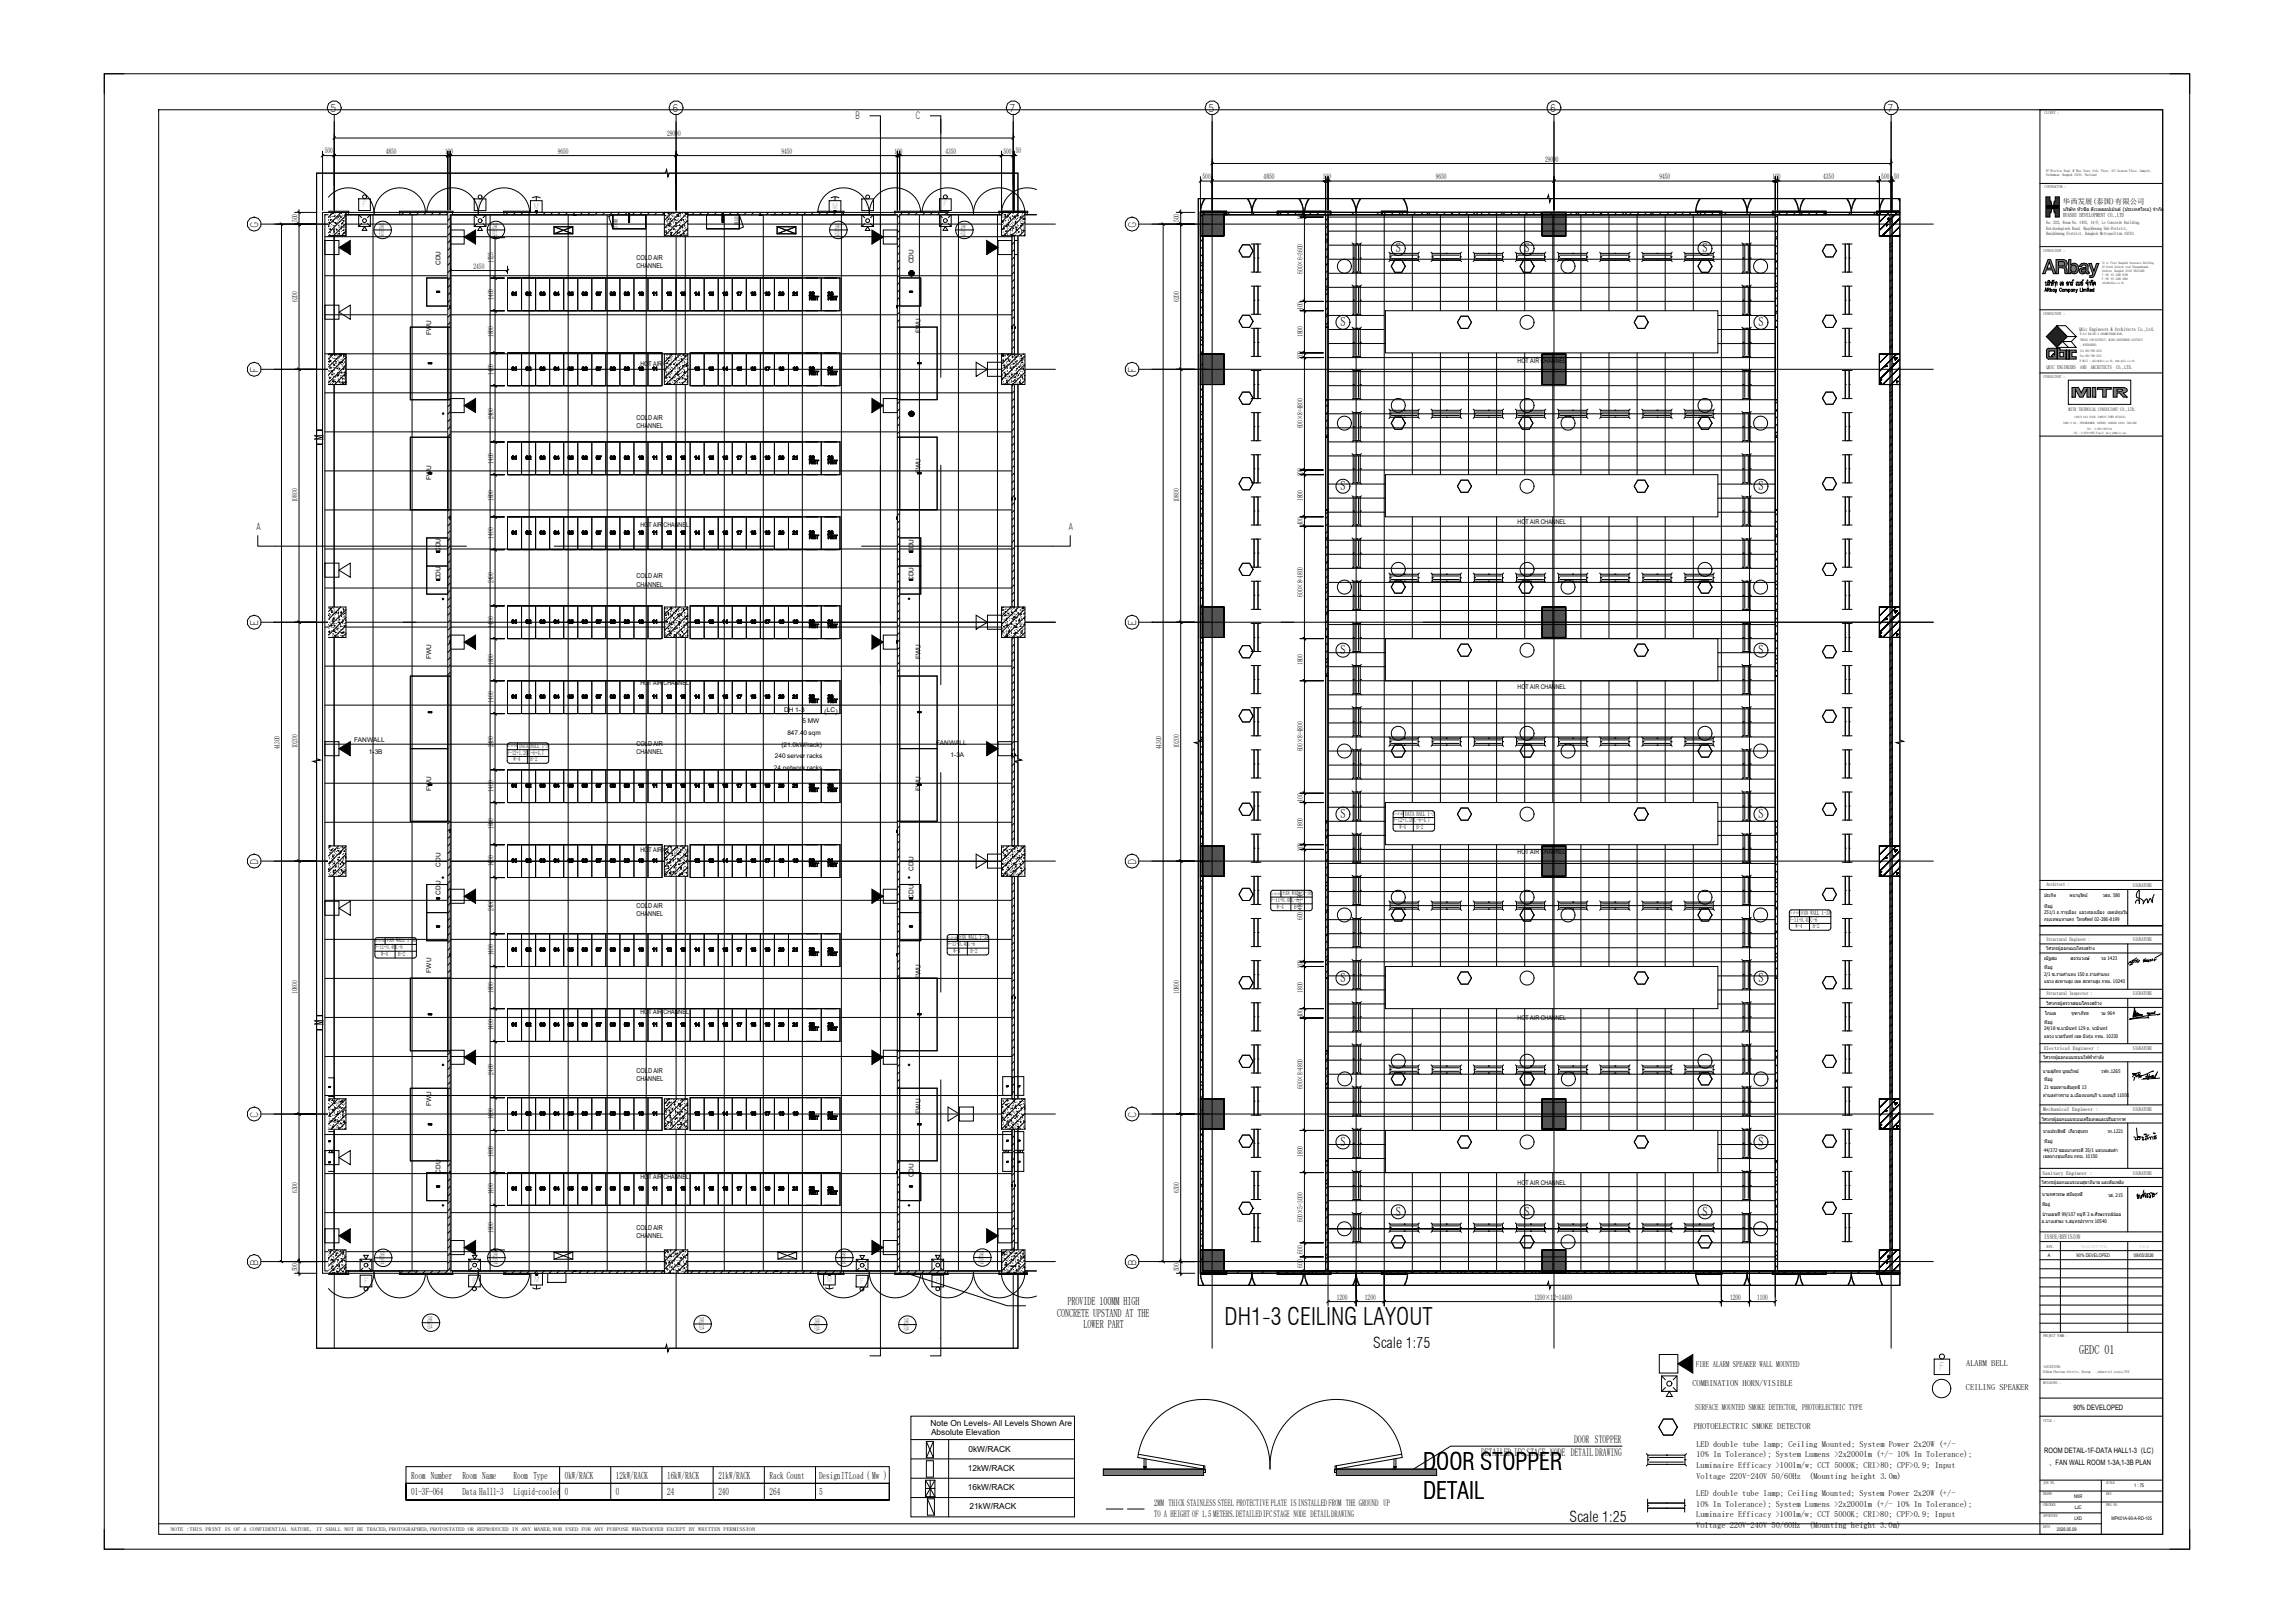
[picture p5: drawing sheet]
<svg xmlns="http://www.w3.org/2000/svg" width="1189mm" height="841mm" viewBox="0 0 1189 841" stroke-linecap="round" stroke-linejoin="round" font-family="sans-serif">
<defs><g id="words">
<g font-size="12.4">
<text x="635" y="687">DH1-3 CEILING LAYOUT</text>
<text x="738" y="762">DOOR STOPPER</text>
<text x="738" y="777">DETAIL</text>
</g>
<g font-size="7.7">
<text x="712" y="698">Scale 1:75</text>
<text x="813" y="789">Scale 1:25</text>
</g>
<g font-size="6.7">
<text x="723" y="131">S</text>
<text x="790" y="131">S</text>
<text x="882" y="131">S</text>
<text x="695" y="169">S</text>
<text x="911" y="169">S</text>
<text x="168" y="228" transform="rotate(-90 168 228)">M</text>
<text x="695" y="254">S</text>
<text x="911" y="254">S</text>
<text x="695" y="339">S</text>
<text x="911" y="339">S</text>
<text x="695" y="424">S</text>
<text x="911" y="424">S</text>
<text x="695" y="509">S</text>
<text x="911" y="509">S</text>
<text x="168" y="531" transform="rotate(-90 168 531)">M</text>
<text x="695" y="594">S</text>
<text x="911" y="594">S</text>
<text x="723" y="630">S</text>
<text x="790" y="630">S</text>
<text x="882" y="630">S</text>
</g>
<text font-size="6.6" x="1078" y="702">GEDC 01</text>
<g font-size="5.9">
<text x="553" y="676">PROVIDE 100MM HIGH</text>
<text x="548" y="682">CONCRETE UPSTAND AT THE</text>
<text x="562" y="688">LOWER PART</text>
</g>
<g font-size="5.6">
<text x="816" y="748">DOOR STOPPER</text>
<text x="768" y="754">DETAILED IFCSTAGE NODE DETAIL DRAWING</text>
</g>
<g font-size="5.5">
<text x="171" y="58">5</text>
<text x="348" y="58">6</text>
<text x="523" y="58">7</text>
<text x="626" y="58">5</text>
<text x="803" y="58">6</text>
<text x="978" y="58">7</text>
<text x="134" y="118" transform="rotate(-90 134 118)">G</text>
<text x="589" y="118" transform="rotate(-90 589 118)">G</text>
<text x="134" y="193" transform="rotate(-90 134 193)">F</text>
<text x="589" y="193" transform="rotate(-90 589 193)">F</text>
<text x="134" y="324" transform="rotate(-90 134 324)">E</text>
<text x="589" y="324" transform="rotate(-90 589 324)">E</text>
<text x="134" y="448" transform="rotate(-90 134 448)">D</text>
<text x="589" y="448" transform="rotate(-90 589 448)">D</text>
<text x="134" y="579" transform="rotate(-90 134 579)">C</text>
<text x="589" y="579" transform="rotate(-90 589 579)">C</text>
<text x="134" y="656" transform="rotate(-90 134 656)">B</text>
<text x="589" y="656" transform="rotate(-90 589 656)">B</text>
<text x="1005" y="710">F</text>
</g>
<g font-size="5.3">
<text x="213" y="766">Room Number</text>
<text x="240" y="766">Room Name</text>
<text x="266" y="766">Room Type</text>
<text x="293" y="766">0kW/RACK</text>
<text x="319" y="766">12kW/RACK</text>
<text x="346" y="766">16kW/RACK</text>
<text x="372" y="766">21kW/RACK</text>
<text x="399" y="766">Rack Count</text>
<text x="425" y="766">DesignITLoad ( Mw )</text>
<text x="213" y="775">01-3F-064</text>
<text x="240" y="775">Data Hall1-3</text>
<text x="266" y="775">Liquid-cooled</text>
<text x="293" y="775">0</text>
<text x="319" y="775">0</text>
<text x="346" y="775">24</text>
<text x="372" y="775">240</text>
<text x="399" y="775">264</text>
<text x="425" y="775">5</text>
</g>
<g font-size="5.1">
<text x="443" y="62">B</text>
<text x="475" y="62">C</text>
<text x="133" y="275">A</text>
<text x="554" y="275">A</text>
</g>
<g font-size="4.8">
<text x="598" y="786">TO A HEIGHT OF 1.5 METERS.DETAILEDIFCSTAGE NODE DETAILDRAWING</text>
<text x="598" y="781">2MM THICK STAINLESS STEEL PROTECTIVE PLATE ISINSTALLEDFROM THE GROUND UP</text>
</g>
<g font-size="4.3">
<text x="1019" y="708">ALARM BELL</text>
<text x="879" y="708">FIRE ALARM SPEAKER WALL MOUNTED</text>
<text x="877" y="718">COMBINATION HORN/VISIBLE</text>
<text x="1019" y="721">CEILING SPEAKER</text>
<text x="879" y="731">SURFACE MOUNTED SMOKE DETECTOR, PHOTOELECTRIC TYPE</text>
<text x="482" y="739">Note On Levels- All Levels Shown Are</text>
<text x="483" y="744">Absolute Elevation</text>
<text x="878" y="741">PHOTOELECTRIC SMOKE DETECTOR</text>
<text x="879" y="750">LED double tube lamp; Ceiling Mounted; System Power 2x20W (+/-</text>
<text x="502" y="752">0kW/RACK</text>
<text x="879" y="755">10% In Tolerance); System Lumens &gt;2x2000lm (+/- 10% In Tolerance);</text>
<text x="879" y="761">Luminaire Efficacy &gt;100lm/w; CCT 5000K; CRI&gt;80; CPF&gt;0.9; Input</text>
<text x="502" y="762">12kW/RACK</text>
<text x="879" y="766">Voltage 220V-240V 50/60Hz</text>
<text x="938" y="766">(Mounting height 3.0m)</text>
<text x="502" y="772">16kW/RACK</text>
<text x="879" y="775">LED double tube lamp; Ceiling Mounted; System Power 2x20W (+/-</text>
<text x="502" y="782">21kW/RACK</text>
<text x="879" y="781">10% In Tolerance); System Lumens &gt;2x2000lm (+/- 10% In Tolerance);</text>
<text x="879" y="786">Luminaire Efficacy &gt;100lm/w; CCT 5000K; CRI&gt;80; CPF&gt;0.9; Input</text>
<text x="879" y="792">Voltage 220V-240V 50/60Hz</text>
<text x="938" y="792">(Mounting height 3.0m)</text>
</g>
<g font-size="4.2">
<text x="188" y="107">F</text>
<text x="248" y="107">F</text>
<text x="449" y="107">F</text>
<text x="489" y="107">F</text>
<text x="277" y="108">M</text>
<text x="431" y="108">M</text>
<text x="189" y="665">F</text>
<text x="245" y="665" transform="rotate(1 245 665)">F</text>
<text x="277" y="664" transform="rotate(1 277 664)">M</text>
<text x="429" y="664" transform="rotate(1 429 664)">M</text>
<text x="446" y="665" transform="rotate(1 446 665)">F</text>
<text x="485" y="665">F</text>
</g>
<g font-size="4">
<text x="346" y="71">29000</text>
<text x="168" y="79">500</text>
<text x="200" y="80">4850</text>
<text x="231" y="80">100</text>
<text x="289" y="80">9650</text>
<text x="405" y="80">9450</text>
<text x="464" y="80">100</text>
<text x="490" y="80">4350</text>
<text x="520" y="80">500</text>
<text x="527" y="80">50</text>
<text x="801" y="84">29000</text>
<text x="623" y="93">500</text>
<text x="655" y="93">4850</text>
<text x="686" y="93">100</text>
<text x="744" y="93">9650</text>
<text x="860" y="93">9450</text>
<text x="919" y="93">100</text>
<text x="945" y="93">4350</text>
<text x="975" y="93">500</text>
<text x="982" y="93">50</text>
<text x="675" y="114" transform="rotate(-90 675 114)">100</text>
<text x="154" y="115" transform="rotate(-90 154 115)">500</text>
<text x="611" y="115" transform="rotate(-90 611 115)">500</text>
<text x="256" y="136" transform="rotate(-90 256 136)">1725</text>
<text x="245" y="139">2450</text>
<text x="675" y="142" transform="rotate(-90 675 142)">600×6=3600</text>
<text x="256" y="155" transform="rotate(-90 256 155)">1400</text>
<text x="154" y="156" transform="rotate(-90 154 156)">6200</text>
<text x="611" y="156" transform="rotate(-90 611 156)">6200</text>
<text x="675" y="161" transform="rotate(-90 675 161)">400</text>
<text x="256" y="175" transform="rotate(-90 256 175)">1800</text>
<text x="675" y="175" transform="rotate(-90 675 175)">1800</text>
<text x="675" y="186" transform="rotate(-90 675 186)">200</text>
<text x="256" y="194" transform="rotate(-90 256 194)">1400</text>
<text x="256" y="217" transform="rotate(-90 256 217)">2400</text>
<text x="675" y="222" transform="rotate(-90 675 222)">600×8=4800</text>
<text x="256" y="240" transform="rotate(-90 256 240)">1400</text>
<text x="675" y="247" transform="rotate(-90 675 247)">200</text>
<text x="154" y="260" transform="rotate(-90 154 260)">10800</text>
<text x="256" y="260" transform="rotate(-90 256 260)">1800</text>
<text x="611" y="260" transform="rotate(-90 611 260)">10800</text>
<text x="675" y="260" transform="rotate(-90 675 260)">1800</text>
<text x="675" y="272" transform="rotate(-90 675 272)">400</text>
<text x="256" y="279" transform="rotate(-90 256 279)">1400</text>
<text x="256" y="302" transform="rotate(-90 256 302)">2400</text>
<text x="675" y="309" transform="rotate(-90 675 309)">600×8=4800</text>
<text x="256" y="325" transform="rotate(-90 256 325)">1400</text>
<text x="256" y="345" transform="rotate(-90 256 345)">1800</text>
<text x="675" y="345" transform="rotate(-90 675 345)">1800</text>
<text x="256" y="364" transform="rotate(-90 256 364)">1400</text>
<text x="145" y="388" transform="rotate(-90 145 388)">44300</text>
<text x="154" y="388" transform="rotate(-90 154 388)">10200</text>
<text x="256" y="387" transform="rotate(-90 256 387)">2400</text>
<text x="602" y="388" transform="rotate(-90 602 388)">44300</text>
<text x="611" y="388" transform="rotate(-90 611 388)">10200</text>
<text x="675" y="389" transform="rotate(-90 675 389)">600×8=4800</text>
<text x="256" y="410" transform="rotate(-90 256 410)">1400</text>
<text x="675" y="415" transform="rotate(-90 675 415)">400</text>
<text x="256" y="430" transform="rotate(-90 256 430)">1800</text>
<text x="675" y="430" transform="rotate(-90 675 430)">1800</text>
<text x="675" y="441" transform="rotate(-90 675 441)">200</text>
<text x="256" y="449" transform="rotate(-90 256 449)">1400</text>
<text x="256" y="472" transform="rotate(-90 256 472)">2400</text>
<text x="675" y="477" transform="rotate(-90 675 477)">600×8=4800</text>
<text x="256" y="495" transform="rotate(-90 256 495)">1400</text>
<text x="675" y="502" transform="rotate(-90 675 502)">200</text>
<text x="154" y="515" transform="rotate(-90 154 515)">10800</text>
<text x="256" y="515" transform="rotate(-90 256 515)">1800</text>
<text x="611" y="515" transform="rotate(-90 611 515)">10800</text>
<text x="675" y="514" transform="rotate(-90 675 514)">1800</text>
<text x="675" y="527" transform="rotate(-90 675 527)">400</text>
<text x="256" y="534" transform="rotate(-90 256 534)">1400</text>
<text x="256" y="557" transform="rotate(-90 256 557)">2400</text>
<text x="675" y="564" transform="rotate(-90 675 564)">600×8=4800</text>
<text x="256" y="580" transform="rotate(-90 256 580)">1400</text>
<text x="256" y="599" transform="rotate(-90 256 599)">1800</text>
<text x="675" y="599" transform="rotate(-90 675 599)">1800</text>
<text x="154" y="618" transform="rotate(-90 154 618)">6300</text>
<text x="256" y="619" transform="rotate(-90 256 619)">1400</text>
<text x="611" y="618" transform="rotate(-90 611 618)">6300</text>
<text x="675" y="633" transform="rotate(-90 675 633)">600×5=3000</text>
<text x="256" y="639" transform="rotate(-90 256 639)">1900</text>
<text x="675" y="650" transform="rotate(-90 675 650)">600</text>
<text x="154" y="659" transform="rotate(-90 154 659)">500</text>
<text x="611" y="659" transform="rotate(-90 611 659)">500</text>
<text x="675" y="657" transform="rotate(-90 675 657)">600</text>
<text x="693" y="674">1200</text>
<text x="707" y="674">1200</text>
<text x="795" y="674">1200×12=14400</text>
<text x="897" y="674">1200</text>
<text x="911" y="674">1100</text>
</g>
<g font-size="3.9">
<text x="1069" y="106">华西发展(泰国)有限公司</text>
<text x="197" y="119">2HR</text>
<text x="255" y="119">2HR</text>
<text x="433" y="119">2HR</text>
<text x="498" y="119">2HR</text>
<text x="197" y="122">FD2</text>
<text x="255" y="122">FD2</text>
<text x="433" y="122">FD2</text>
<text x="498" y="122">FD2</text>
<text x="197" y="651">2HR</text>
<text x="255" y="651">2HR</text>
<text x="436" y="651">2HR</text>
<text x="507" y="651">2HR</text>
<text x="197" y="655">FD2</text>
<text x="255" y="655">FD2</text>
<text x="436" y="655">FD2</text>
<text x="507" y="655">FD2</text>
<text x="222" y="685">2HR</text>
<text x="222" y="689">FD4</text>
<text x="362" y="686">2HR</text>
<text x="362" y="689">FD4</text>
<text x="422" y="686">2HR</text>
<text x="422" y="690">FD4</text>
<text x="468" y="686">2HR</text>
<text x="468" y="690">FD4</text>
<text x="1075" y="730">90% DEVELOPED</text>
<text x="1060" y="753">ROOM DETAIL-1F-DATA HALL1-3（LC）</text>
<text x="1062" y="759">、FAN WALL ROOM 1-3A,1-3B PLAN</text>
</g>
<g font-size="3.5">
<text x="330" y="135">COLD AIR</text>
<text x="330" y="139">CHANNEL</text>
<text x="330" y="218">COLD AIR</text>
<text x="330" y="222">CHANNEL</text>
<text x="330" y="300">COLD AIR</text>
<text x="330" y="304">CHANNEL</text>
<text x="330" y="386">COLD AIR</text>
<text x="330" y="391">CHANNEL</text>
<text x="330" y="470">COLD AIR</text>
<text x="330" y="474">CHANNEL</text>
<text x="330" y="556">COLD AIR</text>
<text x="330" y="560">CHANNEL</text>
<text x="330" y="637">COLD AIR</text>
<text x="330" y="641">CHANNEL</text>
</g>
<g font-size="3.4">
<text x="228" y="137" transform="rotate(-90 228 137)">CDU</text>
<text x="473" y="136" transform="rotate(-90 473 136)">CDU</text>
<text x="224" y="174" transform="rotate(-90 224 174)">FWU</text>
<text x="477" y="173" transform="rotate(-90 477 173)">FWU</text>
<text x="332" y="190">HOT AIR CHANNEL</text>
<text x="787" y="188">HOT AIR CHANNEL</text>
<text x="477" y="245" transform="rotate(-90 477 245)">FWU</text>
<text x="224" y="249" transform="rotate(-90 224 249)">FWU</text>
<text x="332" y="273">HOT AIR CHANNEL</text>
<text x="787" y="272">HOT AIR CHANNEL</text>
<text x="228" y="286" transform="rotate(-90 228 286)">CDU</text>
<text x="473" y="287" transform="rotate(-90 473 287)">CDU</text>
<text x="228" y="301" transform="rotate(-90 228 301)">CDU</text>
<text x="473" y="301" transform="rotate(-90 473 301)">CDU</text>
<text x="224" y="341" transform="rotate(-90 224 341)">FWU</text>
<text x="477" y="341" transform="rotate(-90 477 341)">FWU</text>
<text x="332" y="355">HOT AIR CHANNEL</text>
<text x="787" y="357">HOT AIR CHANNEL</text>
<text x="407" y="369">DH 1-3</text>
<text x="425" y="370">（</text>
<text x="429" y="369">LC</text>
<text x="433" y="370">）</text>
<text x="416" y="375">5 MW</text>
<text x="408" y="381">847.40 sqm</text>
<text x="183" y="385">FANWALL</text>
<text x="269" y="387">DATA</text>
<text x="275" y="387">HALL 1-3</text>
<text x="405" y="387">(21.0kW/rack)</text>
<text x="485" y="386">FANWALL</text>
<text x="191" y="391">1-3B</text>
<text x="263" y="391">F-12+1.20</text>
<text x="266" y="395">W-4</text>
<text x="274" y="391">C-6+4.7</text>
<text x="275" y="395">B-2</text>
<text x="402" y="393">240 server racks</text>
<text x="493" y="392">1-3A</text>
<text x="401" y="399">24 network racks</text>
<text x="224" y="410" transform="rotate(-90 224 410)">FWU</text>
<text x="477" y="410" transform="rotate(-90 477 410)">FWU</text>
<text x="728" y="423">DATA HALL 1-3</text>
<text x="722" y="426">F-12+1.20</text>
<text x="725" y="430">W-4</text>
<text x="733" y="426">C-6+4.7</text>
<text x="734" y="430">B-2</text>
<text x="332" y="442">HOT AIR CHANNEL</text>
<text x="787" y="443">HOT AIR CHANNEL</text>
<text x="228" y="449" transform="rotate(-90 228 449)">CDU</text>
<text x="473" y="451" transform="rotate(-90 473 451)">CDU</text>
<text x="228" y="464" transform="rotate(-90 228 464)">CDU</text>
<text x="473" y="466" transform="rotate(-90 473 466)">CDU</text>
<text x="659" y="467">F-11+0.40</text>
<text x="665" y="464">FAN WALL 1-3B</text>
<text x="670" y="467">C-6</text>
<text x="662" y="471">W-4</text>
<text x="671" y="471">B-2</text>
<text x="934" y="474">FAN WALL 1-3A</text>
<text x="928" y="478">F-11+0.40</text>
<text x="938" y="478">C-6</text>
<text x="931" y="481">W-4</text>
<text x="940" y="481">B-2</text>
<text x="194" y="492">F-11+0.40</text>
<text x="201" y="488">FAN WALL 1-3B</text>
<text x="205" y="492">C-6</text>
<text x="491" y="490">F-11+0.40</text>
<text x="497" y="487">FAN WALL 1-3A</text>
<text x="502" y="490">C-6</text>
<text x="198" y="495">W-4</text>
<text x="206" y="495">B-2</text>
<text x="494" y="494">W-4</text>
<text x="503" y="494">B-2</text>
<text x="224" y="504" transform="rotate(-90 224 504)">FWU</text>
<text x="477" y="508" transform="rotate(-90 477 508)">FWU</text>
<text x="332" y="525">HOT AIR CHANNEL</text>
<text x="787" y="528">HOT AIR CHANNEL</text>
<text x="224" y="573" transform="rotate(-90 224 573)">FWU</text>
<text x="477" y="577" transform="rotate(-90 477 577)">FWU</text>
<text x="228" y="608" transform="rotate(-90 228 608)">CDU</text>
<text x="332" y="611">HOT AIR CHANNEL</text>
<text x="473" y="610" transform="rotate(-90 473 610)">CDU</text>
<text x="787" y="614">HOT AIR CHANNEL</text>
<text x="1060" y="642">ISSUE/REVISION</text>
</g>
<g font-size="3.1">
<text x="381" y="112" transform="rotate(90 381 112)">CUSTOMER</text>
<text x="1069" y="112">HUASHI DEVELOPMENT CO.,LTD</text>
<text x="320" y="118" transform="rotate(-90 320 118)">CUSTOMER</text>
</g>
<g font-size="2.7">
<text x="1078" y="171">Qbic Engineers &amp; Architects Co.,Ltd.</text>
<text x="1061" y="191">QBIC ENGINEERS</text>
<text x="1078" y="191">AND</text>
<text x="1084" y="191">ARCHITECTS</text>
<text x="1097" y="191">CO.,LTD.</text>
<text x="1061" y="459">Architect :</text>
<text x="1106" y="460">SIGNATURE</text>
<text x="1061" y="487">Structural Engineer :</text>
<text x="1106" y="488">SIGNATURE</text>
<text x="1061" y="516">Structural Inspector :</text>
<text x="1106" y="516">SIGNATURE</text>
<text x="1059" y="544">Electrical Engineer :</text>
<text x="1106" y="544">SIGNATURE</text>
<text x="1059" y="576">Mechanical Engineer :</text>
<text x="1106" y="576">SIGNATURE</text>
<text x="1059" y="609">Sanitary Engineer :</text>
<text x="1106" y="609">SIGNATURE</text>
<text x="88" y="793">NOTE :THIS PRINT IS OF A CONFIDENTIAL NATURE, IT SHALL NOT BE TRACED,PHOTOGRAPHED,PHOTOSTATED OR REPRODUCED IN ANY MANER,NOR USED FOR ANY PURPOSE WHATSOEVER EXCEPT BY WRITTEN PERMISSION</text>
</g>
<g font-size="2.6">
<text x="1069" y="109">บริ</text>
<text x="1072" y="109">ษัท หัวซื</text>
<text x="1081" y="109">อ ดี</text>
<text x="1085" y="109">เวลลอปเม้นต์(ประเทศไทย) จำกัด</text>
<text x="1072" y="213">MITR TECHNICAL CONSULTANT CO.,LTD.</text>
<text x="1059" y="465">ประกิ</text>
<text x="1064" y="465">ต</text>
<text x="1073" y="465">พนานุรัตน์</text>
<text x="1090" y="465">วสถ. 580</text>
<text x="1060" y="470">ที</text>
<text x="1060" y="474">251/1 ถ.จารุเมื</text>
<text x="1061" y="470">่อยู่</text>
<text x="1074" y="474">อง แขวงรองเมื</text>
<text x="1088" y="474">อง เขตปทุมวัน</text>
<text x="1060" y="477">กรุงเทพมหานคร โทรศัพท์02-286-8199</text>
<text x="1060" y="497">ณัฐสม</text>
<text x="1061" y="492">วิ</text>
<text x="1062" y="492">ศวกรผู้ออกแบบโครงสร้าง</text>
<text x="1073" y="497">สงวนวงษ์</text>
<text x="1089" y="497">วย 1423</text>
<text x="1060" y="502">ที</text>
<text x="1061" y="502">่อยู่</text>
<text x="1060" y="506">2/1 ซ.รามคำแหง 150 ถ.รามคำแหง</text>
<text x="1060" y="509">แขวง สะพานสูง เขต สะพานสูง กทม. 10240</text>
<text x="1061" y="521">วิ</text>
<text x="1062" y="521">ศวกรผู้ตรวจสอบโครงสร้าง</text>
<text x="1060" y="526">โกมล</text>
<text x="1074" y="526">จุฑาภัทร</text>
<text x="1089" y="526">วย 964</text>
<text x="1060" y="534">24/18 ซ.นวมิ</text>
<text x="1060" y="531">ที</text>
<text x="1061" y="531">่อยู่</text>
<text x="1072" y="534">นทร์129 ถ. นวมิ</text>
<text x="1088" y="534">นทร์</text>
<text x="1060" y="538">แขวง นวลจันทร์ เขต บึ</text>
<text x="1081" y="538">งกุ่ม กทม. 10230</text>
<text x="1059" y="549">วิ</text>
<text x="1060" y="549">ศวกรผู้ออกแบบระบบไฟฟ้ากำลัง</text>
<text x="1059" y="556">นายสุภัทร บูรณวิ</text>
<text x="1075" y="556">ทย์</text>
<text x="1089" y="556">วฟก.1265</text>
<text x="1060" y="560">ที</text>
<text x="1061" y="560">่อยู่</text>
<text x="1059" y="569">ตำบลท่าทราย อ.เมื</text>
<text x="1060" y="564">21 ซอยทานสัมฤทธิ</text>
<text x="1077" y="569">องนนทบุรีจ.นนทบุรี11000</text>
<text x="1078" y="564">์13</text>
<text x="1058" y="581">วิ</text>
<text x="1060" y="581">ศวกรผู้ออกแบบระบบเครื</text>
<text x="1082" y="581">่องกลและปรับอากาศ</text>
<text x="1059" y="587">นายประสิ ์ เกี</text>
<text x="1068" y="587">ทธิ</text>
<text x="1074" y="587">้ยวสุนทร</text>
<text x="1092" y="587">วก.1221</text>
<text x="1060" y="592">ที</text>
<text x="1061" y="592">่อยู่</text>
<text x="1059" y="597">44/372 ซอยบางกระดี35/1 แขวงแสมดำ</text>
<text x="1080" y="597">่</text>
<text x="1059" y="600">เขตบางขุนเที</text>
<text x="1072" y="600">ยน กทม. 10150</text>
<text x="1058" y="613">วิ</text>
<text x="1059" y="613">ศวกรผู้ออกแบบระบบสุขาภิ</text>
<text x="1085" y="613">บาล และดับเพลิ</text>
<text x="1100" y="613">ง</text>
<text x="1059" y="620">นายทศวรรษ สนั่นฤทธิ</text>
<text x="1079" y="620">์</text>
<text x="1093" y="620">วส. 215</text>
<text x="1058" y="625">ที</text>
<text x="1060" y="625">่อยู่</text>
<text x="1058" y="634">อ.บางเสาธง จ.สมุทรปราการ 10540</text>
<text x="1059" y="630">บ้านเลขที</text>
<text x="1068" y="630">่99/107 หมู่ที3 ต.ศี</text>
<text x="1081" y="630">่</text>
<text x="1087" y="630">รษะจรเข้น้อย</text>
<text x="1061" y="651">A</text>
<text x="1076" y="651">90% DEVELOPED</text>
<text x="1106" y="651">09/05/2026</text>
<text x="1106" y="771">1 : 75</text>
<text x="1075" y="776">NXR</text>
<text x="1075" y="782">LJC</text>
<text x="1075" y="788">LXD</text>
<text x="1094" y="788">MPK01A-90-A-RD-105</text>
<text x="1066" y="793">2026.05.09</text>
</g>
<g font-size="2.4">
<text x="1061" y="116">No. 202, Room No. 1403, 14/F, Le Concorde Building,</text>
<text x="1061" y="119">Ratchadapisek Road, Huaykhwang Sub-District,</text>
<text x="1061" y="122">Huaykhwang District, Bangkok Metropolitan 10310.</text>
</g>
<g font-size="2.1">
<text x="1060" y="59">CLIENT :</text>
<text x="1060" y="97">CONTRACTOR :</text>
<text x="1059" y="130">CONSULTANT :</text>
<text x="1059" y="163">CONSULTANT :</text>
<text x="1059" y="196">CONSULTANT :</text>
<text x="1061" y="647">REV.</text>
<text x="1059" y="693">PROJECT NAME :</text>
<text x="1059" y="709">LOCATION:</text>
<text x="1059" y="717">BUILDING :</text>
<text x="1059" y="737">TITLE :</text>
<text x="1059" y="769">JOB NO.</text>
<text x="1092" y="769">SCALE</text>
<text x="1059" y="775">DRAWN</text>
<text x="1092" y="775">REF.</text>
<text x="1059" y="780">CHECKED</text>
<text x="1092" y="780">DWG.NO.</text>
<text x="1059" y="792">DATE</text>
<text x="1059" y="786">APPROVED</text>
</g>
<g font-size="1.9">
<text x="1060" y="89">87 Wireless Road, M Thai Tower 11th. Floor, All Seasons Place, Lumpini,</text>
<text x="1060" y="91">Pathumwan, Bangkok 10330, Thailand</text>
<text x="1059" y="711">Nikhom Phattana district, Rayong</text>
<text x="1086" y="711">,industrial estate,CPGC</text>
</g>
<g font-size="1.8">
<text x="1090" y="137">31 st Floor Bangkok Insurance Building</text>
<text x="1090" y="139">25 South Sathorn road Thungmahamek</text>
<text x="1090" y="141">Sathorn</text>
<text x="1090" y="143">T +66 (0) 2286 8199</text>
<text x="1096" y="141">Bangkok 10120 THAILAND</text>
<text x="1090" y="145">F +66 (0) 2286 2863</text>
<text x="1090" y="147">info@arbay.co.th</text>
<text x="1078" y="174">8 Soi KALONG 4 SANAMBINNAM ROAD,</text>
<text x="1078" y="177">THASAI SUB-DISTRICT, MUANG NONTHABURI DISTRICT</text>
<text x="1078" y="179">, NONTHABURI.</text>
<text x="1078" y="182">Tel 662-950-4374</text>
<text x="1078" y="185">Fax 662-580-3231</text>
<text x="1078" y="188">E-Mail : qbic@qbic.co.th, www.qbic.co.th</text>
<text x="263" y="387">01-1F-064</text>
<text x="722" y="422">01-1F-064</text>
<text x="659" y="464">01-1F-064</text>
<text x="928" y="474">01-1F-065</text>
<text x="194" y="488">01-1F-064</text>
<text x="491" y="487">01-1F-065</text>
</g>
<g font-size="1.6">
<text x="1070" y="220">RAMA IV RD., THUNGMAHAMEK, SATHORN, BANGKOK 10120, THAILAND</text>
<text x="1075" y="217">1168/8 12th FLOOR, LUMPINI TOWER BUILDING,</text>
<text x="1075" y="225">FAX : 0-2679-9085 E-mail: mitr_dd@mitr.com</text>
<text x="1082" y="223">TEL : 0-2679-9079-84</text>
</g>
</g></defs>
<g fill="#7f7f7f">
<path d="M693 761h52v4h-52z"/>
<path d="M572 761h52v4h-52z"/>
</g>
<g fill="#000">
<path d="M176 128l6-3v7zM241 123l5-4v7zM452 119l6 4-6 3zM511 125l6 3-6 4zM241 210l5-3v7zM452 207l6 3-6 4zM241 333l5-4v7zM452 329l6 4-6 3zM176 388l6-4v8zM511 384l6 4-6 4zM241 464l5-3v7zM452 461l6 3-6 4z"/>
<path d="M241 548l5-4v7zM452 544l6 4-6 3zM176 640l6-3v7zM241 646l5-3v7zM452 643l6 3-6 4zM511 637l6 3-6 4zM870 707l7-5v9z"/>
</g>
<g fill="#535353">
<path d="M799 110h13v12h-13z"/>
<path d="M622 110h12v12h-12z"/>
<path d="M622 648h12v12h-12z"/>
<path d="M799 648h13v12h-13z"/>
<path d="M799 569h13v16h-13z"/>
<path d="M799 438h13v16h-13z"/>
<path d="M799 315h13v15h-13z"/>
<path d="M799 183h13v16h-13z"/>
<path d="M622 569h12v16h-12z"/>
<path d="M622 438h12v16h-12z"/>
<path d="M622 315h12v15h-12z"/>
<path d="M622 183h12v16h-12z"/>
</g>
<g fill="none" stroke="#000" stroke-width=".52">
<path d="M173 59v640M350 59v640M525 59v640M628 59v640M805 59v640M980 59v640M167 78v31M168 80l-2 1M173 69v40v-31M173 72h352M174 80l-1 1M174 71l-1 1"/>
<path d="M232 78v31v-31M233 80l-2 1M233 78v31v-31M234 80l-1 1M350 78v31v-31M351 80l-1 1M451 60h5v9M456 62v641h-5M465 78v31v-31M466 80l-2 1M466 78v31v-31M467 80l-1 1"/>
<path d="M482 60h6v9M488 62v134M519 78v31v-31M520 80l-2 1M525 69v40v-31M526 78v31M526 80l-2 1M526 71l-2 1M526 80l-1 1M164 90h364v609h-364zM164 90h181l1-2v4l1-2h181v303l2 1-4 1h2v304h-181l-1 2v-4l-1 2h-181v-304h-2l4-1-2-1zM167 81h65h-1"/>
<path d="M232 81h3M233 81h232h-1M465 81h3M466 81h53h-1M519 81h8M524 81h3M622 94h65h-1M622 92v17M623 93l-1 1M628 82v27v-17M628 85h352M629 93l-1 1"/>
<path d="M629 84l-1 1M687 92v17v-17M687 94h3M688 93l-2 1M688 92v17v-17M688 94h232h-1M689 93l-1 1M805 92v17v-17M806 93l-1 1M920 92v17v-17M920 94h3M921 93l-2 1"/>
<path d="M921 92v17v-17M921 94h53h-1M922 93l-1 1M974 92v17v-17M974 94h8M975 93l-2 1M979 94h3M980 82v27v-17M981 92v17M981 93l-1 1M981 84l-1 1M135 116h412"/>
<path d="M145 115l2 2M146 116v538M153 116h11h-11M153 110h11M154 115l2 2M154 109l2 2M155 109v8M155 116v538v-2M168 111h357v548h-357zM186 103h6v6h-6zM186 111h6v6h-6zM186 111l1 2"/>
<path d="M187 116l-1 1M189 117l1 2h-2zM190 116l2 1M192 111l-2 2M193 111v548M194 119h9M214 111v548M233 119h8v7h-8zM234 111v548M246 103h6v6h-6zM246 111h6v6h-6zM246 111l1 2"/>
<path d="M247 116l-1 1M249 117l1 2h-2zM250 116l2 1M252 111l-2 2M253 119h9M254 111v548M274 111v548M275 104h6v6h-6zM276 102h2h2M278 102v2M294 111v548M315 111v548"/>
<path d="M318 111l-2 1 2 7h17v-8h-17v8M335 111v548M355 111v548M375 111v548M383 111v8h-17v-8h17l2 7-2 1M396 111v548M416 111v548M430 104h6v6h-6zM430 119h9M431 102h2h2M433 102v2M436 111v548"/>
<path d="M447 103h6v6h-6zM447 111h6v6h-6zM447 111l1 2M448 116l-1 1M450 117l1 2h-2zM451 116l2 1M452 119l6 4-6 3zM453 111l-2 2M458 119h7v7h-7zM465 111h-232v42M477 111v548M487 103h6v6h-6z"/>
<path d="M487 111h6v6h-6zM487 111l1 2M488 116l-1 1M490 117l1 2h-2zM491 116l2 1M493 111l-2 2M495 119h9M497 111v548M517 111v548M528 110h-361v550h361M590 116h412M602 115l2 2"/>
<path d="M603 116v538M610 116h9h-9M610 110h9M611 115l2 2M611 109l2 2M612 109v8M612 116v538v-2M621 103h181l1-2v4l1-2h181v280l2 1-4 1h2v281h-181l-1 2v-4l-1 2h-181v-281h-2l4-1-2-1zM621 103h364v563h-364zM622 110h363h-363v550h363h-363zM622 110h12v12h-12v-12h12v12h-12v-12h12v12h-12v-12h12v12h-12zM623 111h64v59h1v-59h232v58h1v-58h59v548h-59v-57h-1v57h-232v-57h-1v57h-64z"/>
<path d="M624 103l-1 3-1 3M625 110l-3 2M636 110h26v1h-26zM636 110v-1h-14v1h14v1v-1v1M637 110l-1 1M647 103l1 3 1 4v-4l2-3M650 110l-1 1M662 110v-1h14v1h-14v1v-1v1M663 110l-1 1M674 103l1 3 1 3M674 112h12h-12M674 111h12"/>
<path d="M675 112l2 1M675 111l2 1M676 110l-1 1M676 114v-2v44M676 110v2M678 103l-1 3-1 3M688 112h232M688 120h232M689 110l-2 2M690 110h26v1h-26zM690 110v-1h-14v1h14v1v-1v1M701 103l1 3 1 4v-4l2-3"/>
<path d="M702 110l-1 1M703 111v561M715 110l-2 1M716 110v-1h14v1h-14v1v-1v1M717 111v561M728 110l-2 1M728 103l1 3 1 3M732 111v50M740 110l-1 1M747 111v50M753 110l-1 1M761 111v50"/>
<path d="M766 110l-1 1M776 111v50M779 110l-1 1M790 111v50M792 110l-1 1M799 110h13v12h-13v-12h13v12h-13v-12h13v12h-13v-12h13v12h-13zM805 110l-1 1M805 111v50M818 110l-2 1M819 111v50M830 110l-1 1M834 111v50"/>
<path d="M843 110l-1 1M849 111v50M856 110l-1 1M863 111v50M869 110l-1 1M878 111v50M881 103l-2 3v3M882 110l-1 1M892 110h27v1h-27zM892 110v-1h-13v1h13v1l1-1-1 562M895 110l-1 1M904 103l1 3 1 4v-4l2-3"/>
<path d="M907 111v561M908 110l-1 1M919 110v-1h13v1h-13v1v-1v1M920 111h-232v548h232M921 110l-2 1M930 103l2 3v3M933 110l-1 1M935 103l-2 3v3M945 111l1-2h-13v1h13l1 1-1-1v1M946 110h27v1h-27zM958 103l1 3 1 4v-4l2-3M959 110l-1 1"/>
<path d="M972 110l-1 1M973 110v-1h12h-11v1h11h-12v1M974 115l5-5zM974 111l1-1zM974 110h11h-11v12h11h-11v-12h11h-11v12h11h-11zM976 103l-1 3-1 3M978 116h1l-1 1v-1h1l-1 1v-1h1l-1 1v-1h1l-1 1zM979 113v1v-1v1v-1v1v-1v1zM981 114l-1 1M983 110l-9 9zM984 103l1 1M985 111h-4v548h4"/>
<path d="M985 117l-5 5zM985 113l-9 9zM985 110l-1 1M168 125h8v7h-8zM168 123h357M176 128l6-3v7zM233 138v4M234 139l-1 2M241 123l5-4v7zM254 123h8M256 122l1 2M257 123v525"/>
<path d="M263 138v4M264 139l-2 2M511 125l6 3-6 4zM517 125h8v7h-8zM528 125h-2v7h2M623 124l-1 1M623 137l-1 1M644 127h4l1 3-1 3h-4l-2-3zM648 126h6M650 134h.1M650 126v15M651 126h.1"/>
<path d="M652 134h.1M652 126v15M688 134h232M688 127h232M688 123l-1 2M688 136l-1 2M701 126h.1M701 134h.1M701 126h4v15h-4zM702 127v13M703 126h.1M704 127v13"/>
<path d="M705 134h.1M706 126h-1M720 131h.1M720 133h.1M720 131h15v4h-15zM720 135v1M721 134h13M721 132h13M723 135h4l1 3-1 3h-4l-2-3zM728 135h.1M728 131h.1M735 133h.1"/>
<path d="M735 135l1 1M736 131h-1M742 131h.1M742 133h.1M742 131h15v4h-15zM742 135v1M743 134h13M743 132h13M750 135h.1M750 131h.1M757 133h.1M757 135l1 1"/>
<path d="M758 131h-1M764 131h.1M764 133h.1M764 131h15v4h-15zM764 135v1M765 134h13M765 132h13M771 135h.1M771 131h.1M779 133h.1M779 135v1M779 131h.1"/>
<path d="M785 131h1M786 133h.1M786 131h15v4h-15zM786 135l-1 1M787 134h13M787 132h13M790 135h3l2 3-2 3h-3l-2-3zM793 135h.1M793 131h.1M801 133h.1M801 135v1M801 131h.1"/>
<path d="M807 131h1M808 133h.1M808 131h14v4h-14zM808 135l-1 1M808 134h14M808 132h14M815 135h.1M815 131h.1M822 133h.1M822 135l1 1M823 131h-1M829 131h1"/>
<path d="M830 133h.1M830 131h14v4h-14zM830 135l-1 1M830 134h14M830 132h14M837 135h.1M837 131h.1M844 133h.1M844 135l1 1M845 131h-1M851 131h1M852 133h.1"/>
<path d="M852 131h14v4h-14zM852 135l-1 1M852 134h14M852 132h14M859 135h.1M859 131h.1M866 133h.1M866 135l1 1M867 131h-1M873 131h.1M873 133h.1M873 131h15v4h-15z"/>
<path d="M873 135v1M874 134h13M874 132h13M881 135h.1M881 131h.1M882 135h4l1 3-1 3h-4l-2-3zM888 133h.1M888 135l1 1M889 131h-1M903 126h.1M903 134h.1M903 126h4v15h-4z"/>
<path d="M904 127v13M905 126h.1M906 127v13M907 134h.1M908 126h-1M920 125v552M921 122l-1 1M921 135l-1 1M946 127h4l2 3-2 3h-4l-1-3zM955 126h5M956 134h.1M956 126v15"/>
<path d="M957 126h.1M958 134h.1M958 126v15M976 122h.1M981 127l-1 1M981 140l-1 1M984 122h1zM168 158h8v7h-8zM168 143h357M233 140h30M254 144h8h-8M256 143l1 2"/>
<path d="M623 150l-1 1M648 148h6M648 141h6M650 156h.1M650 148v15M651 148h.1M651 141h.1M652 156h.1M652 148v15M674 156h12h-12M675 155l2 2M676 155v6"/>
<path d="M688 142h232M688 149h232M688 156h232M688 149l-1 1M701 148h.1M701 156h.1M701 148h4v15h-4zM701 141v1M702 149v13M703 141h.1M703 148h.1M704 149v13"/>
<path d="M705 156h.1M705 141l1 1M706 148h-1M903 148h.1M903 156h.1M903 148h4v15h-4zM903 141v1M904 149v13M905 141h.1M905 148h.1M906 149v13M907 156h.1"/>
<path d="M907 141l1 1M908 148h-1M921 148l-1 1M955 148h5M955 141h5M956 156h.1M956 148v15M957 148h.1M957 141h.1M958 156h.1M958 148v15M981 153l-1 1"/>
<path d="M168 163h357M176 162l6-4v7zM254 161h8h-8M256 160l1 2M623 163l-1 1M623 176l-1 1M644 163h4l1 4-1 3h-4l-2-3zM648 170h6M648 163h6M650 177h.1M650 170v15M651 170h.1"/>
<path d="M651 163h.1M652 177h.1M652 170v15M674 161h12h-12M675 160l2 2M676 162v-1v22M687 170h1M688 163h29M688 171h29M688 178h30M688 162l-1 1M701 170h.1"/>
<path d="M701 177h.1M701 170h4v15h-4zM701 163h.1M702 171v13M703 163h.1M703 170h.1M704 171v13M705 177h.1M705 163h1M706 170h-1M718 161h172v22h-172zM757 164h4l2 3-2 3h-4l-2-3z"/>
<path d="M849 164h3l2 3-2 3h-3l-2-3zM890 163h30M890 171h30M890 178h30M903 170h.1M903 177h.1M903 170h4v15h-4zM903 163h.1M904 171v13M905 163h.1M905 170h.1M906 171v13"/>
<path d="M907 177h.1M907 163h1M908 170h-1M920 169h1M921 161l-1 1M946 163h4l2 4-2 3h-4l-1-3zM955 170h5M955 163h5M956 177h.1M956 170v15M957 170h.1M957 163h.1"/>
<path d="M958 177h.1M958 170v15M981 166l-1 1M981 179l-1 1M135 191h412M153 191h11h-11M154 191l2 1M168 183h357M254 183h8h-8M254 200h8h-8M256 182l1 2M256 199l1 2"/>
<path d="M506 188l6 3-6 4zM512 188h7v7h-7zM590 191h412M610 191h9h-9M611 191l2 1M622 183h12v16h-12v-16h12v16h-12v-16h12v16h-12v-16h12v16h-12zM623 188l-1 2M648 192h6M648 185h6M650 199h.1M650 192v15M651 192h.1"/>
<path d="M651 185h.1M652 199h.1M652 192v15M674 185h12h-12M674 183h12h-12M675 185l2 1M675 182l2 2M676 187v-2v59M676 182v3M688 185h232M688 193h232M688 200h232"/>
<path d="M701 191v1M701 199h.1M701 192h4v15h-4zM701 185h.1M702 193v13M703 185h.1M703 192h.1M704 193v13M705 199h.1M705 185h1M706 191l-1 1M732 183v63"/>
<path d="M747 183v63M761 183v63M776 183v63M790 183v63M799 183h13v16h-13v-16h13v16h-13v-16h13v16h-13v-16h13v16h-13zM805 183v63M819 183v63M834 183v63M849 183v63M863 183v63M878 183v63M903 191v1"/>
<path d="M903 199h.1M903 192h4v15h-4zM903 185h.1M904 193v13M905 185h.1M905 192h.1M906 193v13M907 199h.1M907 185h1M908 191l-1 1M955 192h5M955 185h5"/>
<path d="M956 199h.1M956 192v15M957 192h.1M957 185h.1M958 199h.1M958 192v15M974 188l5-5zM974 184v-1zM974 183h11h-11v16h11h-11v-16h11h-11v16h11h-11zM974 197h1v1l-1-1h1v1l-1-1h1v1l-1-1h1v1zM974 198h1l-1 1v-1h1l-1 1 1-1h-1v1l1-1h-1v1zM977 189l1 1h-1v-1l1 1h-1v-1l1 1h-1h1l-1-1v1z"/>
<path d="M980 199l5-4zM981 191l-1 2M981 188h1v1l-1-1h1v1l-1-1h1v1v-1h-1l1 1zM982 185v2l1-1-1-1 1 1-1 1v-2l1 1-1 1v-2l1 1-1 1zM983 183l-9 9zM983 198h1h-1h1h-1h1h-1h1h-1zM984 199h.1M985 194l-1 1zM985 199h-1zM985 190l-9 9zM985 186l-11 11zM168 204h357"/>
<path d="M233 207h8v7h-8zM241 210l5-3v7zM452 207l6 3-6 4zM458 207h7v7h-7zM623 201l-1 2M623 214l-1 1M644 203h4l1 3-1 3h-4l-2-3zM648 214h6M648 207h6M650 214v14M651 214h.1M651 207h.1"/>
<path d="M652 214v14M687 207h1v20h-1zM688 214h232M688 214l-1 1M701 213v1M701 214h4v14h-4zM701 207h.1M702 214v14M703 207h.1M703 214h.1M704 214v14M705 207h1"/>
<path d="M706 213l-1 1M720 212v1M720 214h.1M720 213h15v3h-15zM720 216v1M721 215h13M721 214h13M723 216h4l1 3-1 3h-4l-2-3zM728 216h.1M728 213h.1M735 214h.1M735 216l1 1"/>
<path d="M736 212l-1 1M742 212v1M742 214h.1M742 213h15v3h-15zM742 216v1M743 215h13M743 214h13M750 216h.1M750 213h.1M757 214h.1M757 216l1 1M758 212l-1 1"/>
<path d="M764 212v1M764 214h.1M764 213h15v3h-15zM764 216v1M765 215h13M765 214h13M771 216h.1M771 213h.1M779 214h.1M779 216v1M779 212v1M785 212l1 1"/>
<path d="M786 214h.1M786 213h15v3h-15zM786 216l-1 1M787 215h13M787 214h13M789 216h4l2 3-2 3h-4l-2-3zM793 216h.1M793 213h.1M801 214h.1M801 216v1M801 212v1M807 212l1 1"/>
<path d="M808 214h.1M808 213h14v3h-14zM808 216l-1 1M808 215h14M808 214h14M815 216h.1M815 213h.1M822 214h.1M822 216l1 1M823 212l-1 1M829 212l1 1M830 214h.1"/>
<path d="M830 213h14v3h-14zM830 216l-1 1M830 215h14M830 214h14M837 216h.1M837 213h.1M844 214h.1M844 216l1 1M845 212l-1 1M851 212l1 1M852 214h.1M852 213h14v3h-14z"/>
<path d="M852 216l-1 1M852 215h14M852 214h14M859 216h.1M859 213h.1M866 214h.1M866 216l1 1M867 212l-1 1M873 212v1M873 214h.1M873 213h15v3h-15zM873 216v1"/>
<path d="M874 215h13M874 214h13M881 216h.1M881 213h.1M882 216h4l1 3-1 3h-4l-2-3zM888 214h.1M888 216l1 1M889 212l-1 1M903 213v1M903 214h4v14h-4zM903 207h.1M904 214v14"/>
<path d="M905 207h.1M905 214h.1M906 214v14M907 207h1M908 213l-1 1M920 207h1v20h-1zM921 207h-234M921 212l-1 1M946 203h4l2 3-2 3h-4l-1-3zM955 214h5M955 207h5M956 214v14"/>
<path d="M957 214h.1M957 207h.1M958 214v14M981 204l-1 2M981 217l-1 1M164 223h3v7h-3h3v-7zM168 224h357M254 229h8h-8M256 228l1 2M623 227l-1 1M623 240l-1 1M648 236h6"/>
<path d="M648 228h6M650 221h.1M650 236v14M651 236h.1M651 228h.1M652 221h.1M652 236v14M687 227h1M688 222h232M688 229h232M688 236h232M688 226v1"/>
<path d="M701 235v1M701 221h.1M701 236h4v14h-4zM701 228v1M702 236v14M703 228h.1M703 236h.1M704 236v14M705 221h.1M705 228l1 1M706 235l-1 1M903 235v1"/>
<path d="M903 221h.1M903 236h4v14h-4zM903 228v1M904 236v14M905 228h.1M905 236h.1M906 236v14M907 221h.1M907 228l1 1M908 235l-1 1M920 227h1M921 225l-1 1"/>
<path d="M955 236h5M955 228h5M956 221h.1M956 236v14M957 236h.1M957 228h.1M958 221h.1M958 236v14M981 230l-1 1M168 244h357M254 246h8h-8M256 245l1 2"/>
<path d="M488 241v114M623 253l-1 1M644 247h4l1 4-1 3h-4l-2-3zM648 257h6M648 250h6M650 243h.1M650 257v15M651 257h.1M651 250h.1M652 243h.1M652 257v15M674 246h12h-12"/>
<path d="M674 244h12h-12M675 245l2 2M675 243l2 1M676 247v-1v22M676 242v4M688 244h232M688 251h30M688 258h30M701 257h.1M701 243h.1M701 257h4v15h-4zM701 250v1"/>
<path d="M702 258v13M703 250h.1M703 257h.1M704 258v13M705 243h.1M705 250l1 1M706 257h-1M718 246h172v22h-172zM757 249h4l2 3-2 3h-4l-2-3zM849 249h3l2 3-2 3h-3l-2-3zM890 251h30M890 258h30"/>
<path d="M903 257h.1M903 243h.1M903 257h4v15h-4zM903 250v1M904 258v13M905 250h.1M905 257h.1M906 258v13M907 243h.1M907 250l1 1M908 257h-1M946 247h4l2 4-2 3h-4l-1-3z"/>
<path d="M955 257h5M955 250h5M956 243h.1M956 257v15M957 257h.1M957 250h.1M958 243h.1M958 257v15M981 243l-1 1M981 256l-1 1M134 278v5h108M168 264h357"/>
<path d="M254 268h8h-8M256 267l1 2M555 278v5h-108M623 279l-1 1M623 266l-1 1M648 279h6M648 272h6M650 265h.1M650 279v15M651 279h.1M651 272h.1M652 265h.1"/>
<path d="M652 279v15M674 273h12h-12M674 268h12h-12M675 272l2 1M675 267l2 1M676 274v-1v138M676 266v7M687 264h1v86h-1zM687 264h1M688 265h30M688 273h232M688 280h232"/>
<path d="M688 265l-1 1M688 278l-1 1M701 279h.1M701 265h.1M701 279h4v15h-4zM701 272v1M702 280v13M703 272h.1M703 279h.1M704 280v13M705 265h.1M705 272l1 1"/>
<path d="M706 279h-1M732 268v63M747 268v63M761 268v63M776 268v63M790 268v63M805 268v63M819 268v63M834 268v63M849 268v63M863 268v63M878 268v63"/>
<path d="M890 265h30M903 279h.1M903 265h.1M903 279h4v15h-4zM903 272v1M904 280v13M905 272h.1M905 279h.1M906 280v13M907 265h.1M907 272l1 1M908 279h-1"/>
<path d="M920 264h1v86h-1zM920 264h1M921 264l-1 1M921 277l-1 1M955 279h5M955 272h5M956 265h.1M956 279v15M957 279h.1M957 272h.1M958 265h.1M958 279v15"/>
<path d="M981 269l-1 1M168 292h8v7h-8zM168 284h357M176 295l6-3v7zM254 285h8h-8M256 284l1 2M287 283h114M623 291l-1 2M644 292h4l1 3-1 3h-4l-2-3zM648 294h6M650 287h.1M651 294h.1"/>
<path d="M652 287h.1M688 287h232M688 295h232M688 291l-1 1M701 287h.1M701 294v1M703 294h.1M705 287h.1M705 294l1 1M720 297v1M720 299h.1M720 298h15v3h-15z"/>
<path d="M721 298h13M728 298h.1M735 299h.1M736 297l-1 1M742 297v1M742 299h.1M742 298h15v3h-15zM743 298h13M750 298h.1M757 299h.1M758 297l-1 1M764 297v1"/>
<path d="M764 299h.1M764 298h15v3h-15zM765 298h13M771 298h.1M779 299h.1M779 297v1M785 297l1 1M786 299h.1M786 298h15v3h-15zM787 298h13M793 298h.1M801 299h.1"/>
<path d="M801 297v1M807 297l1 1M808 299h.1M808 298h14v3h-14zM808 298h14M815 298h.1M822 299h.1M823 297l-1 1M829 297l1 1M830 299h.1M830 298h14v3h-14zM830 298h14"/>
<path d="M837 298h.1M844 299h.1M845 297l-1 1M851 297l1 1M852 299h.1M852 298h14v3h-14zM852 298h14M859 298h.1M866 299h.1M867 297l-1 1M873 297v1M873 299h.1"/>
<path d="M873 298h15v3h-15zM874 298h13M881 298h.1M888 299h.1M889 297l-1 1M903 287h.1M903 294v1M905 294h.1M907 287h.1M907 294l1 1M921 290l-1 1M946 292h4l2 3-2 3h-4l-1-3z"/>
<path d="M955 294h5M956 287h.1M957 294h.1M958 287h.1M981 282l-1 1M981 294l-1 2M168 305h357M254 314h8h-8M256 313l1 2M506 319l6 3-6 4zM512 319h7v7h-7zM622 315h12v15h-12v-15h12v15h-12v-15h12v15h-12v-15h12v15h-12z"/>
<path d="M623 304l-1 1M623 317l-1 1M648 316h6M648 301h6M650 308h.1M650 301v15M651 316h.1M651 301h.1M652 308h.1M652 301v15M688 302h232M688 309h232"/>
<path d="M688 304l-1 1M688 317l-1 1M701 301h.1M701 308h.1M701 301h4v15h-4zM701 316h.1M702 302v13M703 301h.1M703 316h.1M704 302v13M705 308h.1M705 316h1"/>
<path d="M706 301h-1M720 301v1M721 300h13M723 301h4l1 3-1 3h-4l-2-3zM728 301h.1M735 301l1 1M742 301v1M743 300h13M750 301h.1M757 301l1 1M764 301v1M765 300h13"/>
<path d="M771 301h.1M779 301v1M786 301l-1 1M787 300h13M789 301h4l2 3-2 3h-4l-2-3zM793 301h.1M799 315h13v15h-13v-15h13v15h-13v-15h13v15h-13v-15h13v15h-13zM801 301v1M808 301l-1 1M808 300h14M815 301h.1M822 301l1 1"/>
<path d="M830 301l-1 1M830 300h14M837 301h.1M844 301l1 1M852 301l-1 1M852 300h14M859 301h.1M866 301l1 1M873 301v1M874 300h13M881 301h.1M882 301h4l1 3-1 3h-4l-2-3z"/>
<path d="M888 301l1 1M903 301h.1M903 308h.1M903 301h4v15h-4zM903 316h.1M904 302v13M905 301h.1M905 316h.1M906 302v13M907 308h.1M907 316h1M908 301h-1"/>
<path d="M921 315l-1 1h-232M921 302l-1 2M955 316h5M955 301h5M956 308h.1M956 301v15M957 316h.1M957 301h.1M958 308h.1M958 301v15M974 319l5-4zM974 315h.1"/>
<path d="M974 315h11h-11v15h11h-11v-15h11h-11v15h11h-11zM981 307l-1 1M981 319l1 1-1-1 1 1-1-1 1 1-1-1 1 1zM982 316v2l1-1-1-1v2v-2l1 1-1 1zM982 316l1 1-1 1 1-1zM983 315l-9 8zM985 317l-11 11zM135 322h412M142 322h.1M153 322h11h-11M154 322l2 1M168 325h357"/>
<path d="M233 329h8v7h-8zM241 333l5-4v7zM254 331h8h-8M256 330l1 2M452 329l6 4-6 3zM458 329h7v7h-7zM590 322h412M597 322h.1M610 322h9h-9M611 322l2 1M623 330l-1 1M644 335h4l1 3-1 3h-4l-2-3z"/>
<path d="M648 338h6M648 323h6M650 330h.1M650 323v15M651 338h.1M651 323h.1M652 330h.1M652 323v15M674 331h12h-12M675 330l2 2M688 324h232M688 331h232"/>
<path d="M688 338h30M688 329l-1 2M701 322v1M701 330h.1M701 323h4v15h-4zM701 338h.1M702 324v13M703 323h.1M703 338h.1M704 324v13M705 330h.1M705 338h1"/>
<path d="M706 322l-1 1M718 331h172v22h-172zM757 334h4l2 3-2 3h-4l-2-3zM849 334h3l2 3-2 3h-3l-2-3zM890 338h30M903 322v1M903 330h.1M903 323h4v15h-4zM903 338h.1M904 324v13M905 323h.1M905 338h.1"/>
<path d="M906 324v13M907 330h.1M907 338h1M908 322l-1 1M921 328l-1 1M946 335h4l2 3-2 3h-4l-1-3zM955 338h5M955 323h5M956 330h.1M956 323v15M957 338h.1M957 323h.1"/>
<path d="M958 330h.1M958 323v15M974 328h1v1l-1-1h1v1l-1-1h1v1l-1-1h1v1zM974 329l1 1h-1v-1l1 1h-1h1l-1-1v1h1l-1-1v1zM977 320l1 1h-1v-1l1 1h-1v-1l1 1h-1v-1l1 1h-1zM981 320l-1 1M981 333l-1 1M983 329h1h-1h1h-1h1h-1h1h-1zM984 330h.1M985 325l-1 1zM985 330h-1zM985 326l-5 4z"/>
<path d="M985 321l-9 9zM168 345h357M254 353h8h-8M256 352l1 1M623 343l-1 1M623 356l-1 1M648 359h6M648 345h6M650 352h.1M650 345v14M651 359h.1M651 345h.1"/>
<path d="M652 352h.1M652 345v14M674 353h12h-12M675 352l2 1M687 350h1M688 345h30M688 353h232M688 342l-1 2M701 344v1M701 352h.1M701 345h4v14h-4zM701 359v1"/>
<path d="M702 345v14M703 345h.1M703 359h.1M704 345v14M705 352h.1M705 359l1 1M706 344l-1 1M732 353v63M747 353v63M761 353v63M776 353v63M790 353v63"/>
<path d="M805 353v63M819 353v63M834 353v63M849 353v63M863 353v63M878 353v63M890 346h30M903 344v1M903 352h.1M903 345h4v14h-4zM903 359v1M904 345v14"/>
<path d="M905 345h.1M905 359h.1M906 345v14M907 352h.1M907 359l1 1M908 344l-1 1M920 350h1M921 341l-1 1M955 359h5M955 345h5M956 352h.1M956 345v14"/>
<path d="M957 359h.1M957 345h.1M958 352h.1M958 345v14M981 346l-1 1M981 359l-1 1M168 365h357M254 370h8h-8M256 369l1 1M623 369l-1 1M644 368h4l1 3-1 3h-4l-2-3zM648 367h6"/>
<path d="M650 374h.1M650 367v14M651 367h.1M652 374h.1M652 367v14M688 360h232M688 367h232M688 375h232M701 366v1M701 374h.1M701 367h4v14h-4zM702 367v14"/>
<path d="M703 367h.1M704 367v14M705 374h.1M706 366l-1 1M903 366v1M903 374h.1M903 367h4v14h-4zM904 367v14M905 367h.1M906 367v14M907 374h.1M908 366l-1 1"/>
<path d="M946 368h4l2 3-2 3h-4l-1-3zM955 367h5M956 374h.1M956 367v14M957 367h.1M958 374h.1M958 367v14M981 372l-1 1M168 384h8v8h-8zM168 386h357M176 388l6-4v8zM254 399h8h-8"/>
<path d="M256 398l1 2M263 388h21M263 392h21M263 385h21v1v9l-1 1-19-1-1-1zM268 385v3M273 388v8M511 384l6 4-6 4zM517 384h8v8h-8zM528 384h-2v8h2M623 381l-1 2M623 394l-1 2M648 389h6"/>
<path d="M648 381h6M650 396h.1M650 389v14M651 389h.1M651 381h.1M652 396h.1M652 389v14M688 382h232M688 389h232M688 396h232M701 388v1M701 396h.1"/>
<path d="M701 389h4v14h-4zM701 381v1M702 389v14M703 381h.1M703 389h.1M704 389v14M705 396h.1M705 381l1 1M706 388l-1 1M720 382h.1M720 384h.1M720 382h15v4h-15z"/>
<path d="M720 386v1M721 385h13M721 383h13M723 386h4l1 3-1 3h-4l-2-3zM728 386h.1M728 382h.1M735 384h.1M735 386l1 1M736 382h-1M742 382h.1M742 384h.1M742 382h15v4h-15z"/>
<path d="M742 386v1M743 385h13M743 383h13M750 386h.1M750 382h.1M757 384h.1M757 386l1 1M758 382h-1M764 382h.1M764 384h.1M764 382h15v4h-15zM764 386v1"/>
<path d="M765 385h13M765 383h13M771 386h.1M771 382h.1M779 384h.1M779 386v1M779 382h.1M785 382h1M786 384h.1M786 382h15v4h-15zM786 386l-1 1M787 385h13"/>
<path d="M787 383h13M790 386h3l2 3-2 3h-3l-2-3zM793 386h.1M793 382h.1M801 384h.1M801 386v1M801 382h.1M807 382h1M808 384h.1M808 382h14v4h-14zM808 386l-1 1M808 385h14"/>
<path d="M808 383h14M815 386h.1M815 382h.1M822 384h.1M822 386l1 1M823 382h-1M829 382h1M830 384h.1M830 382h14v4h-14zM830 386l-1 1M830 385h14M830 383h14"/>
<path d="M837 386h.1M837 382h.1M844 384h.1M844 386l1 1M845 382h-1M851 382h1M852 384h.1M852 382h14v4h-14zM852 386l-1 1M852 385h14M852 383h14M859 386h.1"/>
<path d="M859 382h.1M866 384h.1M866 386l1 1M867 382h-1M873 382h.1M873 384h.1M873 382h15v4h-15zM873 386v1M874 385h13M874 383h13M881 386h.1M881 382h.1"/>
<path d="M882 386h4l1 3-1 3h-4l-2-3zM888 384h.1M888 386l1 1M889 382h-1M903 388v1M903 396h.1M903 389h4v14h-4zM903 381v1M904 389v14M905 381h.1M905 389h.1M906 389v14"/>
<path d="M907 396h.1M907 381l1 1M908 388l-1 1M955 389h5M955 381h5M956 396h.1M956 389v14M957 389h.1M957 381h.1M958 396h.1M958 389v14M981 385l-1 1"/>
<path d="M981 397l-1 2M168 406h357M254 416h8h-8M256 415l1 2M488 400v114M623 407l-1 1M644 416h4l1 3-1 4h-4l-2-4zM648 410h6M648 403h6M650 418h.1M650 410v15M651 410h.1"/>
<path d="M651 403h.1M652 418h.1M652 410v15M674 416h12h-12M674 411h12h-12M675 415l2 2M675 410l2 2M676 417v-1v22M676 410v6M688 404h232M688 411h232M688 418h30"/>
<path d="M701 410h.1M701 418h.1M701 410h4v15h-4zM701 403v1M702 411v13M703 403h.1M703 410h.1M704 411v13M705 418h.1M705 403l1 1M706 410h-1M718 416h172v22h-172z"/>
<path d="M757 419h4l2 3-2 3h-4l-2-3zM849 419h3l2 3-2 3h-3l-2-3zM890 418h30M903 410h.1M903 418h.1M903 410h4v15h-4zM903 403v1M904 411v13M905 403h.1M905 410h.1M906 411v13M907 418h.1"/>
<path d="M907 403l1 1M908 410h-1M946 416h4l2 3-2 4h-4l-1-4zM955 410h5M955 403h5M956 418h.1M956 410v15M957 410h.1M957 403h.1M958 418h.1M958 410v15M981 410l-1 1"/>
<path d="M168 426h357M254 438h8h-8M256 437l1 1M622 438h12v16h-12v-16h12v16h-12v-16h12v16h-12v-16h12v16h-12zM623 420l-1 1M623 433l-1 1M648 432h6M648 425h6M650 440h.1M650 432v15M651 432h.1M651 425h.1"/>
<path d="M652 440h.1M652 432v15M674 438h12h-12M675 439l2 2M675 437l2 1M676 436v4M687 426h1v81h-1zM687 426h31M688 433h30M688 432l-1 2M701 432h.1M701 440h.1"/>
<path d="M701 432h4v15h-4zM701 425v1M702 433v13M703 425h.1M703 432h.1M704 433v13M705 440h.1M705 425l1 1M706 432h-1M722 424h22M722 427h22M722 420h21l1 1-1 9-1 1h-19l-1-2z"/>
<path d="M727 420v4M732 438v63M733 424v7M747 438v63M761 438v63M776 438v63M790 438v63M799 438h13v16h-13v-16h13v16h-13v-16h13v16h-13v-16h13v16h-13zM805 438v63M819 438v63M834 438v63M849 438v63"/>
<path d="M863 438v63M878 438v63M890 433h30M903 432h.1M903 440h.1M903 432h4v15h-4zM903 425v1M904 433v13M905 425h.1M905 432h.1M906 433v13M907 440h.1"/>
<path d="M907 425l1 1M908 432h-1M920 426h1v81h-1zM921 426h-31M921 431l-1 1M955 432h5M955 425h5M956 440h.1M956 432v15M957 432h.1M957 425h.1M958 440h.1"/>
<path d="M958 432v15M974 439v-1zM974 438h11h-11v16h11h-11v-16h11h-11v16h11h-11zM981 423l-1 1M981 436l-1 1M983 438l-9 9zM135 446h412M153 446h11h-11M154 446l2 1M168 446h357M254 455h8h-8M256 454l1 1"/>
<path d="M506 443l6 3-6 4zM512 443h7v7h-7zM590 446h412M610 446h9h-9M611 446l2 1M623 446l-1 1M623 459l-1 1M648 454h6M648 447h6M650 454v15M651 454h.1M651 447h.1"/>
<path d="M652 454v15M674 440h12h-12M676 442v-2v58M688 440h232M688 447h232M688 455h232M688 458l-1 1M688 445l-1 1M701 453v1M701 454h4v15h-4zM701 447h.1M702 455v13"/>
<path d="M703 447h.1M703 454h.1M704 455v13M705 447h1M706 453l-1 1M903 453v1M903 454h4v15h-4zM903 447h.1M904 455v13M905 447h.1M905 454h.1M906 455v13"/>
<path d="M907 447h1M908 453l-1 1M921 444l-1 1M921 457l-1 1M955 454h5M955 447h5M956 454v15M957 454h.1M957 447h.1M958 454v15M974 443l5-5zM974 452h1h-1h1h-1h1h-1h1z"/>
<path d="M974 453h1l-1 1v-1h1l-1 1 1-1h-1v1l1-1h-1v1zM977 444l1 1h-1v-1l1 1h-1v-1l1 1h-1v-1l1 1h-1zM981 449l-1 1M981 443h1v1l-1-1h1v1l-1-1h1v1l-1-1h1v1zM982 440v1l1-1h-1h1l-1 1v-1h1l-1 1v-1h1l-1 1zM983 452h1l-1 1v-1h1l-1 1v-1h1l-1 1 1-1h-1v1zM984 454h.1M985 449l-1 1zM985 454h-1zM985 450l-5 4zM985 445l-9 9zM985 441l-11 11z"/>
<path d="M168 467h8v7h-8zM168 467h357M176 471l6-4v7zM233 461h8v7h-8zM241 464l5-3v7zM452 461l6 3-6 4zM458 461h7v7h-7zM623 472l-1 1M644 460h4l1 3-1 4h-4l-2-4zM648 476h6M648 469h6M650 461h.1"/>
<path d="M650 476v14M651 476h.1M651 469h.1M652 461h.1M652 476v14M659 465h21M659 468h21M664 461v4M669 465v7M679 472l1-1v-8l-1-2h-19l-1 1v9v1h20M688 462h232M688 469h232"/>
<path d="M688 477h232M688 471l-1 1M701 475v1M701 461h.1M701 476h4v14h-4zM701 469h.1M702 477v13M703 469h.1M703 476h.1M704 477v13M705 461h.1M705 469h1"/>
<path d="M706 475l-1 1M720 467h.1M720 469h.1M720 467h15v4h-15zM720 471v1M721 468h13M721 470h13M723 471h4l1 3-1 3h-4l-2-3zM728 471h.1M728 467h.1M735 469h.1M735 471l1 1"/>
<path d="M736 467h-1M742 467h.1M742 469h.1M742 467h15v4h-15zM742 471v1M743 468h13M743 470h13M750 471h.1M750 467h.1M757 469h.1M757 471l1 1M758 467h-1"/>
<path d="M764 467h.1M764 469h.1M764 467h15v4h-15zM764 471v1M765 468h13M765 470h13M771 471h.1M771 467h.1M779 469h.1M779 471v1M779 467h.1M785 467h1"/>
<path d="M786 469h.1M786 467h15v4h-15zM786 471l-1 1M787 468h13M787 470h13M790 471h3l2 3-2 3h-3l-2-3zM793 471h.1M793 467h.1M801 469h.1M801 471v1M801 467h.1M807 467h1"/>
<path d="M808 469h.1M808 467h14v4h-14zM808 471l-1 1M808 468h14M808 470h14M815 471h.1M815 467h.1M822 469h.1M822 471l1 1M823 467h-1M829 467h1M830 469h.1"/>
<path d="M830 467h14v4h-14zM830 471l-1 1M830 468h14M830 470h14M837 471h.1M837 467h.1M844 469h.1M844 471l1 1M845 467h-1M851 467h1M852 469h.1M852 467h14v4h-14z"/>
<path d="M852 471l-1 1M852 468h14M852 470h14M859 471h.1M859 467h.1M866 469h.1M866 471l1 1M867 467h-1M873 467h.1M873 469h.1M873 467h15v4h-15zM873 471v1"/>
<path d="M874 468h13M874 470h13M881 471h.1M881 467h.1M882 471h4l1 3-1 3h-4l-2-3zM888 469h.1M888 471l1 1M889 467h-1M903 475v1M903 461h.1M903 476h4v14h-4zM903 469h.1"/>
<path d="M904 477v13M905 469h.1M905 476h.1M906 477v13M907 461h.1M907 469h1M908 475l-1 1M921 470l-1 1M927 475h22M927 479h22M933 471v4M938 475v7"/>
<path d="M946 460h4l2 3-2 4h-4l-1-4zM955 476h5M955 469h5M956 461h.1M956 476v14M957 476h.1M957 469h.1M958 461h.1M958 476v14M981 462l-1 1M981 475l-1 1M168 487h357"/>
<path d="M194 489h22M194 493h22M195 486h20l1 1v9h-1h-20l-1-1zM200 486v3M205 489v7M254 484h8h-8M256 483l1 2M491 488h21M491 491h21M491 485l21-1v2v8l-1 1h-19l-1-1zM496 484v4M501 488v7"/>
<path d="M623 497l-1 2M623 484l-1 2M648 498h6M648 490h6M650 483h.1M650 498v14M651 498h.1M651 490h.1M652 483h.1M652 498v14M674 498h12h-12M675 498l2 1"/>
<path d="M676 497v4M688 491h232M688 498h232M688 497l-1 1M701 497v1M701 483h.1M701 498h4v14h-4zM701 490v1M702 498v14M703 490h.1M703 498h.1M704 498v14"/>
<path d="M705 483h.1M705 490l1 1M706 497l-1 1M903 497v1M903 483h.1M903 498h4v14h-4zM903 490v1M904 498v14M905 490h.1M905 498h.1M906 498v14M907 483h.1"/>
<path d="M907 490l1 1M908 497l-1 1M921 483l-1 1h-232l-1 1M921 495l-1 2M948 482l1-1v-8l-1-1-19-1-1 1-1 9 1 1h20M955 498h5M955 490h5M956 483h.1M956 498v14M957 498h.1M957 490h.1M958 483h.1"/>
<path d="M958 498v14M981 487l-1 2M168 507h357M254 501h8h-8M256 500l1 2M623 510l-1 1M644 506h4l1 3-1 3h-4l-2-3zM648 520h6M648 512h6M650 505h.1M650 520v14M651 520h.1"/>
<path d="M651 512h.1M652 505h.1M652 520v14M674 501h12h-12M675 500l2 1M676 502v-1v22M687 507h1M688 506h30M688 513h30M701 519v1M701 505h.1M701 520h4v14h-4z"/>
<path d="M701 512v1M703 512h.1M703 520h.1M705 505h.1M705 512l1 1M706 519l-1 1M718 501h172v22h-172zM757 504h4l2 3-2 3h-4l-2-3zM849 504h3l2 3-2 3h-3l-2-3zM890 506h30M890 513h30M903 519v1"/>
<path d="M903 505h.1M903 520h4v14h-4zM903 512v1M905 512h.1M905 520h.1M907 505h.1M907 512l1 1M908 519l-1 1M920 507h1M946 506h4l2 3-2 3h-4l-1-3zM955 520h5M955 512h5"/>
<path d="M956 505h.1M956 520v14M957 520h.1M957 512h.1M958 505h.1M958 520v14M981 500l-1 2M981 513l-1 1M164 526h3v8h-3h3v-8zM168 527h357M254 523h8h-8M254 540h8h-8"/>
<path d="M256 522l1 1M256 539l1 1M623 523l-1 1M623 536l-1 1M648 534h6M650 527h.1M651 534h.1M652 527h.1M674 528h12h-12M674 523h12h-12M675 527l2 1M675 522l2 1"/>
<path d="M676 529v-1v131M676 521v7M688 520h30M688 528h232M688 535h232M701 527h.1M701 534v1M702 520v14M703 534h.1M704 520v14M705 527h.1M705 534l1 1"/>
<path d="M732 523v63M747 523v63M761 523v63M776 523v63M790 523v63M805 523v63M819 523v63M834 523v63M849 523v63M863 523v63M878 523v63M890 520h30"/>
<path d="M903 527h.1M903 534v1M904 520v14M905 534h.1M906 520v14M907 527h.1M907 534l1 1M955 534h5M956 527h.1M957 534h.1M958 527h.1M981 526l-1 1"/>
<path d="M981 539l-1 1M168 547h357M233 544h8v7h-8zM241 548l5-4v7zM452 544l6 4-6 3zM458 544h7v7h-7zM488 560v143h-6M623 549l-1 1M644 547h4l1 3-1 3h-4l-2-3zM648 556h6M648 541h6M650 549h.1"/>
<path d="M650 541v15M651 556h.1M651 541h.1M652 549h.1M652 541v15M687 544h1v20h-1zM687 544h1M688 542h232M688 549h232M688 557h232M688 548l-1 1M701 541h.1"/>
<path d="M701 549h.1M701 541h4v15h-4zM701 556v1M702 542v13M703 541h.1M703 556h.1M704 542v13M705 549h.1M705 556l1 1M706 541h-1M720 552h.1M720 554h.1"/>
<path d="M720 552h15v4h-15zM720 556v1M721 555h13M721 553h13M723 556h4l1 3-1 3h-4l-2-3zM728 556h.1M728 552h.1M735 554h.1M735 556l1 1M736 552h-1M742 552h.1M742 554h.1"/>
<path d="M742 552h15v4h-15zM742 556v1M743 555h13M743 553h13M750 556h.1M750 552h.1M757 554h.1M757 556l1 1M758 552h-1M764 552h.1M764 554h.1M764 552h15v4h-15z"/>
<path d="M764 556v1M765 555h13M765 553h13M771 556h.1M771 552h.1M779 554h.1M779 556v1M779 552h.1M785 552h1M786 554h.1M786 552h15v4h-15zM786 556l-1 1"/>
<path d="M787 555h13M787 553h13M790 556h3l2 3-2 3h-3l-2-3zM793 556h.1M793 552h.1M801 554h.1M801 556v1M801 552h.1M807 552h1M808 554h.1M808 552h14v4h-14zM808 556l-1 1"/>
<path d="M808 555h14M808 553h14M815 556h.1M815 552h.1M822 554h.1M822 556l1 1M823 552h-1M829 552h1M830 554h.1M830 552h14v4h-14zM830 556l-1 1M830 555h14"/>
<path d="M830 553h14M837 556h.1M837 552h.1M844 554h.1M844 556l1 1M845 552h-1M851 552h1M852 554h.1M852 552h14v4h-14zM852 556l-1 1M852 555h14M852 553h14"/>
<path d="M859 556h.1M859 552h.1M866 554h.1M866 556l1 1M867 552h-1M873 552h.1M873 554h.1M873 552h15v4h-15zM873 556v1M874 555h13M874 553h13M881 556h.1"/>
<path d="M881 552h.1M882 556h4l1 3-1 3h-4l-2-3zM888 554h.1M888 556l1 1M889 552h-1M903 541h.1M903 549h.1M903 541h4v15h-4zM903 556v1M904 542v13M905 541h.1M905 556h.1"/>
<path d="M906 542v13M907 549h.1M907 556l1 1M908 541h-1M920 545h1v19h-1zM920 545h1M921 547l-1 1M921 560l-1 1M946 547h4l2 3-2 3h-4l-1-3zM955 556h5M955 541h5M956 549h.1"/>
<path d="M956 541v15M957 556h.1M957 541h.1M958 549h.1M958 541v15M981 552l-1 1M135 577h412M153 577h11h-11M154 577l2 1M168 568h357M254 569h8h-8M256 568l1 2"/>
<path d="M491 574l6 3-6 4zM497 574h8v7h-8zM590 577h412M610 577h9h-9M611 577l2 1M622 569h12v16h-12v-16h12v16h-12v-16h12v16h-12v-16h12v16h-12zM623 562l-1 1M623 575l-1 1M648 578h6M648 563h6M650 571h.1M650 563v15"/>
<path d="M651 578h.1M651 563h.1M652 571h.1M652 563v15M687 564h234M688 571h232M688 578h232M688 561l-1 1M701 563h.1M701 571h.1M701 563h4v15h-4zM701 578h.1"/>
<path d="M702 564v13M703 563h.1M703 578h.1M704 564v13M705 571h.1M705 578h1M706 563h-1M799 569h13v16h-13v-16h13v16h-13v-16h13v16h-13v-16h13v16h-13zM903 563h.1M903 571h.1M903 563h4v15h-4zM903 578h.1"/>
<path d="M904 564v13M905 563h.1M905 578h.1M906 564v13M907 571h.1M907 578h1M908 563h-1M955 578h5M955 563h5M956 571h.1M956 563v15M957 578h.1"/>
<path d="M957 563h.1M958 571h.1M958 563v15M974 578l9-9zM974 574l5-5zM974 570v-1zM974 569h11h-11v16h11h-11v-16h11h-11v16h11h-11zM977 575l1 1h-1v-1l1 1h-1v-1l1 1h-1h1l-1-1v1zM981 565l-1 1M981 578l-1 1M981 574h1v1l-1-1h1v1l-1-1h1v1v-1h-1l1 1zM982 571v1v-1h1l-1 1 1-1h-1h1l-1 1v-1h1l-1 1z"/>
<path d="M985 576l-9 9zM985 572l-11 11zM168 596h8v7h-8zM168 588h357M176 600l6-4v7zM254 586h8h-8M256 585l1 1M623 587l-1 2M644 588h4l1 3-1 3h-4l-2-3zM648 600h6M648 585h6M650 592h.1"/>
<path d="M650 585v15M651 600h.1M651 585h.1M652 592h.1M652 585v15M674 586h12h-12M675 585l2 1M688 586h232M688 593h30M701 585h.1M701 592h.1M701 585h4v15h-4z"/>
<path d="M701 600h.1M702 586v13M703 585h.1M703 600h.1M704 586v13M705 592h.1M705 600h1M706 585h-1M718 586h172v22h-172zM757 589h4l2 3-2 3h-4l-2-3zM849 589h3l2 3-2 3h-3l-2-3zM890 593h30"/>
<path d="M903 585h.1M903 592h.1M903 585h4v15h-4zM903 600h.1M904 586v13M905 585h.1M905 600h.1M906 586v13M907 592h.1M907 600h1M908 585h-1M946 588h4l2 3-2 3h-4l-1-3z"/>
<path d="M955 600h5M955 585h5M956 592h.1M956 585v15M957 600h.1M957 585h.1M958 592h.1M958 585v15M974 583h1h-1h1h-1h1h-1h1zM974 584h1l-1 1v-1h1l-1 1v-1h1l-1 1 1-1h-1v1zM980 585l5-4zM981 590l-1 2"/>
<path d="M983 583l1 1h-1v-1l1 1h-1v-1l1 1h-1h1l-1-1v1zM984 585h.1M985 580l-1 1zM985 585h-1zM168 608h357M254 608h8h-8M256 607l1 1M623 600l-1 2M623 613l-1 1M648 607h6M650 614h.1M650 607v15"/>
<path d="M651 607h.1M652 614h.1M652 607v15M674 608h12h-12M675 607l2 1M687 602h1M688 600h30M688 608h232M688 615h232M688 613l-1 1M701 606v1M701 614h.1"/>
<path d="M701 607h4v15h-4zM702 608v13M703 607h.1M704 608v13M705 614h.1M706 606l-1 1M732 608v51M747 608v51M761 608v51M776 608v51M790 608v51M805 608v51"/>
<path d="M819 608v51M834 608v51M849 608v51M863 608v51M878 608v51M890 600h30M903 606v1M903 614h.1M903 607h4v15h-4zM904 608v13M905 607h.1M906 608v13"/>
<path d="M907 614h.1M908 606l-1 1M920 602h1M921 611l-1 2M955 607h5M956 614h.1M956 607v15M957 607h.1M958 614h.1M958 607v15M981 603l-1 2M981 616l-1 1"/>
<path d="M168 637h8v7h-8zM168 628h357M254 625h8h-8M256 624l1 1M511 637l6 3-6 4zM517 637h8v7h-8zM528 637h-2v7h2M623 626l-1 1M623 639l-1 1M644 623h4l1 3-1 3h-4l-2-3zM648 629h6M648 622h6"/>
<path d="M650 636h.1M650 629v14M651 629h.1M651 622h.1M652 636h.1M652 629v14M688 622h232M688 629h232M688 625l-1 2M688 638l-1 2M701 628v1M701 636h.1"/>
<path d="M701 629h4v14h-4zM701 622h.1M702 629v14M703 622h.1M703 629h.1M704 629v14M705 636h.1M705 622h1M706 628l-1 1M720 634h.1M720 636h.1M720 634h15v4h-15z"/>
<path d="M720 638v1M721 637h13M721 635h13M728 638h.1M728 634h.1M735 636h.1M735 638l1 1M736 634h-1M742 634h.1M742 636h.1M742 634h15v4h-15zM742 638v1"/>
<path d="M743 637h13M743 635h13M750 638h.1M750 634h.1M757 636h.1M757 638l1 1M758 634h-1M764 634h.1M764 636h.1M764 634h15v4h-15zM764 638v1M765 637h13"/>
<path d="M765 635h13M771 638h.1M771 634h.1M779 636h.1M779 638v1M779 634h.1M785 634h1M786 636h.1M786 634h15v4h-15zM786 638l-1 1M787 637h13M787 635h13"/>
<path d="M793 638h.1M793 634h.1M801 636h.1M801 638v1M801 634h.1M807 634h1M808 636h.1M808 634h14v4h-14zM808 638l-1 1M808 637h14M808 635h14M815 638h.1"/>
<path d="M815 634h.1M822 636h.1M822 638l1 1M823 634h-1M829 634h1M830 636h.1M830 634h14v4h-14zM830 638l-1 1M830 637h14M830 635h14M837 638h.1M837 634h.1"/>
<path d="M844 636h.1M844 638l1 1M845 634h-1M851 634h1M852 636h.1M852 634h14v4h-14zM852 638l-1 1M852 637h14M852 635h14M859 638h.1M859 634h.1M866 636h.1"/>
<path d="M866 638l1 1M867 634h-1M873 634h.1M873 636h.1M873 634h15v4h-15zM873 638v1M874 637h13M874 635h13M881 638h.1M881 634h.1M888 636h.1M888 638l1 1"/>
<path d="M889 634h-1M903 628v1M903 636h.1M903 629h4v14h-4zM903 622h.1M904 629v14M905 622h.1M905 629h.1M906 629v14M907 636h.1M907 622h1M908 628l-1 1"/>
<path d="M920 637h-232h232M921 624l-1 1M921 637l-1 1M946 623h4l2 3-2 3h-4l-1-3zM955 629h5M955 622h5M956 636h.1M956 629v14M957 629h.1M957 622h.1M958 636h.1M958 629v14"/>
<path d="M981 629l-1 1M135 654h412M145 653l2 1M153 654h11h-11M153 660h11M154 653l2 1M154 659l2 1M155 654v7M168 649h357M176 640l6-3v7zM187 653h6v6h-6zM187 653l1 1"/>
<path d="M188 657l-1 2M189 650h2l-1 3zM191 657l2 2M193 653l-2 1M194 652h9M233 643h8v7h-8zM241 646l5-3v7zM243 652l6 1v6h-6zM243 652l1 2M244 657l-1 2M245 650h2l-1 3zM247 657l2 2"/>
<path d="M249 653l-1 1M253 652h9M254 648h8M256 647l1 1M275 660h6v6h-6zM284 660h9v5h-9zM427 660h6v6h-6zM433 652h9M444 653h6v6h-6zM444 653l1 1M445 657l-1 2M446 651h2l-1 2z"/>
<path d="M448 657l2 2M450 653l-2 1M452 643l6 3-6 4zM458 643h7v7h-7zM465 658l57 19h10M483 653h6v6h-6zM483 653l2 1M485 657l-2 2M485 650h2l-1 3zM488 657l1 2M489 653l-1 1M505 652h9"/>
<path d="M590 654h412M602 653l2 1M610 654h9h-9M610 660h9M611 653l2 1M611 659l2 1M612 654v7M622 648h12v12h-12v-12h12v12h-12v-12h12v12h-12v-12h12v12h-12zM623 652l-1 1M629 659l-1 1M636 659v1v-1v1h-14h14M636 659h26v1h-26z"/>
<path d="M642 659l-1 1M648 643h6M651 643h.1M655 659l-1 1M662 659v1v-1v1h14h-14M668 659l-1 1M674 651h12h-12M674 644h12h-12M674 659h12M675 658l2 1M675 651l2 1M675 643l2 2"/>
<path d="M681 659l-1 1M688 644h232M690 659v1v-1v1h-14h14M690 659h26v1h-26zM694 659l-1 1M701 643v1M703 643h.1M705 643l1 1M707 659l-1 1M716 659v1v-1v1h14h-14M720 659l-2 1M723 640h4l1 3-1 4h-4l-2-4z"/>
<path d="M732 659l-1 1M745 659l-1 1M758 659l-1 1M771 659l-1 1M784 659l-1 1M790 640h3l2 3-2 4h-3l-2-4zM797 659l-1 1M799 648h13v12h-13v-12h13v12h-13v-12h13v12h-13v-12h13v12h-13zM810 659l-2 1M823 659l-2 1M835 659l-1 1M848 659l-1 1"/>
<path d="M861 659l-1 1M874 659l-1 1M882 640h4l1 3-1 4h-4l-2-4zM887 659l-1 1M892 660l1-1-1 1h-13h13M892 659h27v1h-27zM900 659l-1 1M903 643v1M905 643h.1M907 643l1 1M913 659l-2 1M919 659v1v-1v1h13h-13"/>
<path d="M921 650l-1 1h-232l-1 1M926 659l-2 1M938 659l-1 1M946 659v1l1-1-1 1h-13h13M946 659h27v1h-27zM951 659l-1 1M955 643h5M957 643h.1M964 659l-1 1M973 659v1h12h-11h11h-12M974 657l9-9zM974 653l5-5z"/>
<path d="M974 648h1zM974 648h11h-11v12h11h-11v-12h11h-11v12h11h-11zM976 660l9-9zM976 659v1v-1v1v-1v1v-1v1zM977 659l-1 1M978 654h1l-1 1v-1h1l-1 1v-1h1l-1 1v-1h1l-1 1zM979 651h.1M981 642l-1 1M981 655l-1 1M984 660l1-1zM985 655l-5 5zM187 661h6v6h-6z"/>
<path d="M243 661h6v6h-6zM276 667l2 1 2-1M278 666v2M428 667l2 1 2-1M430 666v2M444 661h6v6h-6zM483 661h6v6h-6zM622 660l2 6M647 666l2-6 1 6M676 660l-2 6M676 660l2 6M688 674h232"/>
<path d="M688 661v16M689 674l-1 1M701 666l2-6 1 6M703 677v-16v16M704 674l-2 1M717 677v-16v16M718 674l-1 1M730 660l-2 6M879 660l1 6M892 677v-16v16M893 674l-1 1M904 666l2-6 1 6"/>
<path d="M907 677v-16v16M907 674l-1 1M921 674l-2 1M932 660l-1 6M933 660l1 6M958 666l2-6 1 6M974 660l2 6M219 685h9M360 686h9M420 686h9M466 686h9M860 702h10v9h-10z"/>
<path d="M861 713h8v8h-8zM861 713l2 2M863 719l-2 2M867 719l2 2M869 713l-2 2M870 707l7-5v9zM1003 704h8v8h-8zM472 734h85v52h-85zM862 735h5l2 4-2 5h-5l-2-5zM865 721l2 3h-3zM210 760h251v17h-251v-8h251v8h-251zM317 760v17"/>
<path d="M343 760v17M370 760v17M396 760v17M423 760v17M472 746h85M472 756h85M480 757h4v8h-4zM480 747h4M480 747v8M480 755h4M480 747l4 8M484 747l-4 8"/>
<path d="M484 747v8M492 746v40M590 754l34 6v1M593 760h1zM593 756v4M593 760h1M594 756v4M624 760v3h1l-1-2-34-6a34 34 0 0 1 37-30 34 34 0 0 1 31 36 34 34 0 0 1 32-36 34 34 0 0 1 37 30l-35 6v2h1v-3M722 760h2zM723 756v4M723 760h1M724 756l-1 4"/>
<path d="M727 754l-35 6v1M841 749h-89l-19 12M853 753l1 1M854 756h.1M854 754h19v5h-19zM854 759l-1 1M855 758h18M855 755h18M864 759h.1M864 754h.1M873 756h.1M873 759l1 1"/>
<path d="M874 753l-1 1M210 769h251M290 777v-17v17M472 766h85M472 776h85M480 767h5M480 767v9M480 776h5M480 767l5 9M480 771h5M481 777h3v8M481 777v8h3"/>
<path d="M481 777l3 8M482 767v9M485 767l-5 9M485 767v9M572 761h52v4h-52zM572 761h52M593 760v1M594 760v1M693 761h52v4h-52zM693 761h52M723 760v1M724 760l-1 1"/>
<path d="M854 779h19M854 777v7M864 779h.1M873 777v7M573 782h9M584 782h9M854 780h.1M854 782h19M864 782h.1M873 780h.1"/>
<circle cx="173" cy="56" r="4"/>
<circle cx="350" cy="56" r="4"/>
<circle cx="525" cy="56" r="4"/>
<circle cx="628" cy="56" r="4"/>
<circle cx="805" cy="56" r="4"/>
<circle cx="980" cy="56" r="4"/>
<circle cx="132" cy="116" r="4"/>
<circle cx="189" cy="102" r="1"/>
<circle cx="189" cy="114" r="1"/>
<circle cx="198" cy="119" r="5"/>
<circle cx="249" cy="114" r="1"/>
<circle cx="249" cy="102" r="1"/>
<circle cx="257" cy="119" r="5"/>
<circle cx="435" cy="119" r="5"/>
<circle cx="450" cy="102" r="1"/>
<circle cx="450" cy="114" r="1"/>
<circle cx="490" cy="102" r="1"/>
<circle cx="490" cy="114" r="1"/>
<circle cx="500" cy="119" r="5"/>
<circle cx="587" cy="116" r="4"/>
<circle cx="697" cy="138" r="4"/>
<circle cx="725" cy="129" r="4"/>
<circle cx="791" cy="129" r="4"/>
<circle cx="813" cy="138" r="4"/>
<circle cx="884" cy="129" r="4"/>
<circle cx="913" cy="138" r="4"/>
<circle cx="696" cy="167" r="4"/>
<circle cx="791" cy="167" r="4"/>
<circle cx="913" cy="167" r="4"/>
<circle cx="132" cy="191" r="4"/>
<circle cx="587" cy="191" r="4"/>
<circle cx="697" cy="219" r="4"/>
<circle cx="725" cy="210" r="4"/>
<circle cx="791" cy="210" r="4"/>
<circle cx="813" cy="219" r="4"/>
<circle cx="884" cy="210" r="4"/>
<circle cx="913" cy="219" r="4"/>
<circle cx="696" cy="252" r="4"/>
<circle cx="791" cy="252" r="4"/>
<circle cx="913" cy="252" r="4"/>
<circle cx="725" cy="295" r="4"/>
<circle cx="791" cy="295" r="4"/>
<circle cx="884" cy="295" r="4"/>
<circle cx="697" cy="304" r="4"/>
<circle cx="813" cy="304" r="4"/>
<circle cx="913" cy="304" r="4"/>
<circle cx="132" cy="322" r="4"/>
<circle cx="587" cy="322" r="4"/>
<circle cx="696" cy="337" r="4"/>
<circle cx="791" cy="337" r="4"/>
<circle cx="913" cy="337" r="4"/>
<circle cx="725" cy="380" r="4"/>
<circle cx="791" cy="380" r="4"/>
<circle cx="884" cy="380" r="4"/>
<circle cx="697" cy="389" r="4"/>
<circle cx="813" cy="389" r="4"/>
<circle cx="913" cy="389" r="4"/>
<circle cx="696" cy="422" r="4"/>
<circle cx="791" cy="422" r="4"/>
<circle cx="913" cy="422" r="4"/>
<circle cx="132" cy="446" r="4"/>
<circle cx="587" cy="446" r="4"/>
<circle cx="697" cy="474" r="4"/>
<circle cx="725" cy="465" r="4"/>
<circle cx="791" cy="465" r="4"/>
<circle cx="813" cy="474" r="4"/>
<circle cx="884" cy="465" r="4"/>
<circle cx="913" cy="474" r="4"/>
<circle cx="696" cy="507" r="4"/>
<circle cx="791" cy="507" r="4"/>
<circle cx="913" cy="507" r="4"/>
<circle cx="697" cy="559" r="4"/>
<circle cx="725" cy="550" r="4"/>
<circle cx="791" cy="550" r="4"/>
<circle cx="813" cy="559" r="4"/>
<circle cx="884" cy="550" r="4"/>
<circle cx="913" cy="559" r="4"/>
<circle cx="132" cy="577" r="4"/>
<circle cx="587" cy="577" r="4"/>
<circle cx="696" cy="592" r="4"/>
<circle cx="791" cy="592" r="4"/>
<circle cx="913" cy="592" r="4"/>
<circle cx="697" cy="637" r="4"/>
<circle cx="725" cy="628" r="4"/>
<circle cx="791" cy="628" r="4"/>
<circle cx="884" cy="628" r="4"/>
<circle cx="913" cy="637" r="4"/>
<circle cx="132" cy="654" r="4"/>
<circle cx="190" cy="656" r="1"/>
<circle cx="199" cy="652" r="5"/>
<circle cx="246" cy="656" r="1"/>
<circle cx="257" cy="652" r="5"/>
<circle cx="438" cy="652" r="5"/>
<circle cx="447" cy="656" r="1"/>
<circle cx="486" cy="656" r="1"/>
<circle cx="509" cy="652" r="5"/>
<circle cx="587" cy="654" r="4"/>
<circle cx="813" cy="643" r="4"/>
<circle cx="190" cy="668" r="1"/>
<circle cx="246" cy="668" r="1"/>
<circle cx="447" cy="668" r="1"/>
<circle cx="486" cy="668" r="1"/>
<circle cx="223" cy="685" r="5"/>
<circle cx="364" cy="686" r="5"/>
<circle cx="424" cy="686" r="5"/>
<circle cx="470" cy="686" r="5"/>
<circle cx="865" cy="717" r="1.3"/>
<circle cx="1006" cy="720" r="5"/>
<circle cx="1007" cy="703" r="1.3"/>
</g>
<g fill="#fff">
<path d="M344 110h12v12h-12z"/>
<path d="M170 110h9v12h-9z"/>
<path d="M170 648h9v12h-9z"/>
<path d="M344 648h12v12h-12z"/>
<path d="M519 648h12v12h-12z"/>
<path d="M519 569h12v16h-12z"/>
<path d="M519 438h12v16h-12z"/>
<path d="M519 315h12v15h-12z"/>
<path d="M519 183h12v16h-12z"/>
<path d="M344 569h12v16h-12z"/>
<path d="M344 438h12v16h-12z"/>
<path d="M344 315h12v15h-12z"/>
<path d="M344 183h12v16h-12z"/>
<path d="M170 569h9v16h-9z"/>
<path d="M170 438h9v16h-9z"/>
<path d="M170 315h9v15h-9z"/>
<path d="M170 183h9v16h-9z"/>
<path d="M525 585h1v63h-1z"/>
<path d="M465 602h1v57h-1z"/>
<path d="M465 545h1v19h-1z"/>
<path d="M465 426h1v81h-1z"/>
<path d="M465 264h1v86h-1z"/>
<path d="M465 207h1v20h-1z"/>
<path d="M465 111h1v58h-1z"/>
<path d="M232 111h1v59h-1z"/>
<path d="M232 207h1v20h-1z"/>
<path d="M232 264h1v86h-1z"/>
<path d="M232 426h1v81h-1z"/>
<path d="M232 545h1v19h-1z"/>
<path d="M232 602h1v57h-1z"/>
<path d="M519 110h12v12h-12z"/>
<path d="M531 659h1v1h-1z"/>
<path d="M531 110h1v1h-1z"/>
<path d="M525 122h1v61h-1z"/>
<path d="M525 199h1v116h-1z"/>
<path d="M525 330h1v108h-1z"/>
<path d="M525 454h1v115h-1z"/>
<path d="M261 659v1h83v-1zM207 659v1h28v-1zM179 659v1h2v-1z"/>
<path d="M261 110v1h83v-1zM207 110v1h28v-1zM179 110v1h2v-1z"/>
<path d="M518 659v1h1v-1zM464 659v1h27v-1zM356 659v1h81v-1z"/>
<path d="M518 110v1h1v-1zM464 110v1h27v-1zM356 110v1h81v-1zM374 111h1z"/>
</g>
<g fill="none" stroke="#000" stroke-width=".52">
<path d="M537 98a13 13 0 0 0-18 12M170 102a13 13 0 0 1 15-4 13 13 0 0 1 9 13 13 13 0 0 1 13-14 13 13 0 0 1 14 13v-1h-14v1h28v-1h-14v1a13 13 0 0 1 14-13 13 13 0 0 1 13 14 13 13 0 0 1 13-14 13 13 0 0 1 14 13v-1h-14v1h176v-1h-13v1a13 13 0 0 1 13-13 13 13 0 0 1 14 14 13 13 0 0 1 13-14 13 13 0 0 1 13 13v-1h-13v1h27v-1h-13v1a13 13 0 0 1 13-13 13 13 0 0 1 14 14 13 13 0 0 1 13-14 13 13 0 0 1 13 13M170 117h.1M170 109h11v1h-11M170 114h.1M170 112h.1M170 119h1M171 113h.1M171 116h.1M171 115h.1M171 119h.1M171 117h.1"/>
<path d="M171 114h.1M172 114h.1M171 112h.1M171 111h.1M172 112h.1M172 120h.1M172 111h.1M172 116h.1M173 110h.1M173 119h-1M173 117h.1M173 110l-3 3"/>
<path d="M173 115h-1zM173 114h.1M173 119h.1M173 118h.1M173 112h.1M173 120h.1M173 115h.1M173 119h1M174 115h-1M174 114h.1M174 112h.1M174 111h.1"/>
<path d="M174 117h.1M174 115h.1M174 116h.1M174 119h.1M174 113h.1M175 110h-1M175 112h.1M175 115h.1M175 113h.1M175 114h.1M175 117h.1M176 120h.1"/>
<path d="M176 118h.1M176 117h.1M176 115h.1M176 112h.1M176 114h.1M176 119h.1M176 110h.1M176 113h.1M177 112h.1M177 115h.1M177 118h.1M177 110l-7 7"/>
<path d="M177 117h.1M177 119h.1M177 113h.1M177 110h.1M177 120h.1M177 116h.1M177 111h.1M178 115l-1 1zM178 114h.1M178 117h.1M178 113h.1M178 119h.1"/>
<path d="M178 118h.1M178 116h.1M178 115h.1M178 112h.1M178 110h.1M179 117h.1M179 111h.1M179 112h.1M179 114h.1M179 120h.1M179 112l-9 9M179 116l-6 6"/>
<path d="M179 120l-2 2M179 111h53v548h-53M179 110v12h-9M181 110v1M207 110v1M209 110l-1 1M213 110l-1 1M217 110l-1 1M221 110l-1 1M225 110l-1 1M229 110l-2 1M232 110l-1 1"/>
<path d="M233 113l-1 1M233 117l-1 1M235 110v1M261 110v1M263 110l-1 1M267 110l-1 1M271 110l-1 1M275 110l-1 1M278 109h.1M278 109h-1v1M279 109v1M279 110l-1 1"/>
<path d="M283 110l-2 1M286 110l-1 1M287 118l10 3M287 118v3M287 118h10M290 110l-1 1M294 110l-1 1M297 118l-10 3M297 118v3M297 111h.1M297 111h1M298 111h.1"/>
<path d="M298 110l-1 1M302 110l-1 1M306 110l-1 1M310 110l-2 1M313 110l-1 1M317 110l-1 1M318 111v8h17v-8M321 110l-1 1M325 110l-1 1M326 113h.1M326 114h.1M326 112h.1"/>
<path d="M326 111h.1M326 115h.1M326 111v1M326 113v1M326 114v1M329 110l-1 1M333 110l-1 1M337 110l-2 1M340 110l-1 1M343 111l1-1v12M344 111h-111v548h111M344 115h.1"/>
<path d="M344 116h.1M344 114h.1M345 112h.1M345 116h.1M345 118h.1M345 119h.1M345 120h.1M346 118h.1M346 116h.1M346 114h.1M346 115h.1M346 113h.1"/>
<path d="M346 112h.1M346 110h.1M347 117h.1M347 119h.1M347 113h.1M347 110l-1 1zM347 112h.1M347 115h.1M347 111h.1M347 116h.1M348 113h.1M347 114h.1"/>
<path d="M348 120h.1M348 119h.1M348 117h.1M348 118h.1M348 116h.1M348 115h.1M348 111h.1M348 112h.1M348 114h.1M348 110l-4 4M349 110h.1M349 115h.1"/>
<path d="M349 112h.1M349 119h.1M349 117h.1M349 118h1M350 112h.1M350 119h.1M350 110h.1M350 114h.1M350 117h.1M350 120h.1M350 115h.1M350 116h.1"/>
<path d="M350 113h.1M351 111h.1M351 117h.1M351 114h.1M351 110h.1M352 112h.1M351 120h.1M351 119h.1M352 111l-1 1zM352 115h.1M352 118h.1M352 116v1z"/>
<path d="M352 117h.1M352 120h.1M353 110l-9 8M353 110h.1M353 119h.1M353 117h.1M353 112h.1M353 116h.1M353 114h.1M353 111h.1M353 113h.1M354 110h.1"/>
<path d="M354 118h.1M354 117h.1M354 116h.1M354 110v1M354 119h.1M354 114h.1M354 112h.1M354 120h.1M354 115h.1M354 111h.1M355 117h.1M355 116h.1"/>
<path d="M355 112h.1M355 115h.1M355 120h.1M355 118h.1M355 111h.1M355 114h.1M356 119h.1M356 115h.1M356 111h.1M356 110h.1M356 113h.1M356 116h.1"/>
<path d="M356 114v1M356 112h.1M356 110l-12 12M356 114l-7 8M356 118l-3 4M356 111h109v548h-109M356 110v12h-12M360 110l-1 1M364 110l-2 1M368 110l-2 1v8h17v-8M371 110l-1 1M374 114h.1"/>
<path d="M374 113h.1M374 113v1zM374 112h1M374 111v1h1M374 111h.1M374 115h1M374 115h.1M374 111h1v1h-1h1M374 113h1M374 111v1M374 111h1M375 114h-1"/>
<path d="M375 111v1M375 111h.1M375 114h.1M375 115h.1M375 115h-1M375 113h-1M375 113h.1M375 112h.1M375 114v1M375 112h-1M375 110l-1 1M379 110l-1 1"/>
<path d="M383 110l-1 1M387 110l-1 1M391 110l-2 1M394 111h1M394 111h.1M395 110l-2 1M395 111h.1M398 110l-1 1M402 110l-1 1M403 118h9M403 118l9 3M403 118v3"/>
<path d="M406 110l-1 1M410 110l-1 1M412 118l-9 3M412 118v3M414 110l-1 1M418 110l-2 1M422 110l-2 1M425 110l-1 1M429 110l-1 1M432 109v1M432 109h.1M433 109h.1"/>
<path d="M433 110l-1 1M433 109v1M437 110l-1 1M437 110v1M464 110v1M464 110h.1M466 112l-1 1M466 115l-1 2M466 119l-1 2M468 110l-1 1M472 110l-2 1M476 110l-2 1"/>
<path d="M479 110l-1 1M483 110l-1 1M487 110l-1 1M491 110l-1 1M491 110v1M518 109h15v1h-15zM518 110v1M518 110h.1M519 111h-53v548h53l11-11M519 112h.1M519 109v13h12v-13M519 111h.1"/>
<path d="M519 111v1M519 118h.1M519 113h.1M520 119h.1M520 115h.1M520 116h.1M520 112h.1M520 110l-1 1M520 117h.1M520 114h.1M520 118h.1M520 113h.1"/>
<path d="M520 111h.1M521 111h.1M521 113h.1M521 117h.1M521 114h.1M522 120h.1M521 112h.1M521 116h.1M522 117h.1M522 119h.1M522 118h.1M522 112h.1"/>
<path d="M522 113h.1M522 111h.1M523 116h.1M523 115h.1M523 114h.1M523 112h.1M523 111h.1M523 117h.1M523 119h.1M523 118h.1M523 113h.1M524 113h.1"/>
<path d="M524 116h.1M524 111h.1M524 119h.1M524 120h.1M524 114h.1M524 117h.1M524 112h.1M524 110l-5 5M524 119h1M525 117v1M525 112h.1M525 120h.1"/>
<path d="M525 118h.1M525 117h.1M525 119h.1M525 115h.1M525 113h.1M525 110h.1M525 111h.1M526 116h.1M526 114h.1M526 113h.1M526 112h.1M526 117h.1"/>
<path d="M526 112v1zM527 115h.1M526 110h.1M526 115h.1M526 118h.1M526 119h.1M527 114h.1M527 118h-1zM527 112h.1M527 119h.1M527 118h.1M527 116h.1"/>
<path d="M527 113h.1M527 117h.1M527 111h.1M527 110h.1M528 119h.1M528 117h.1M528 112h.1M528 110h.1M528 113h.1M528 110l-9 9M529 113h.1M529 115h.1"/>
<path d="M529 118h.1M529 116h.1M529 117h.1M529 112h.1M529 119h.1M529 110h.1M530 117h.1M530 116h.1M530 114h.1M530 112h.1M530 113h.1M530 111h.1"/>
<path d="M530 115h.1M530 119h.1M531 113h.1M531 118h.1M531 113v1zM531 115l-7 7M531 119l-3 3M532 111h.1M532 110v1M537 111h-6l-11 11M622 109h14v1h-14zM625 103l-2 3-1 4"/>
<path d="M634 111h351M634 110v12h-12v61h12v16h-12v116h1M636 110v1M646 103a13 13 0 0 1 3 8 13 13 0 0 1 2-8M662 110v1M664 110l-1 1M668 110l-1 1M672 110l-1 1M673 103l2 3 1 4v-1h-14v1h28v-1h-14v1l1-4 2-3M676 110l-1 1M680 110l-1 1M684 110l-2 1"/>
<path d="M687 111v548M687 110l-1 1M688 113l-1 1M688 117l-1 1M688 111v548M690 110v1M700 103a13 13 0 0 1 3 8 13 13 0 0 1 2-8M716 110v1M718 110l-1 1M722 110l-1 1M726 110l-1 1M727 103l2 3 1 4v-1h-14v1h83"/>
<path d="M730 110l-1 1M734 110l-1 1M738 110l-2 1M741 110l-1 1M745 110l-1 1M749 110l-1 1M753 110l-1 1M757 110l-1 1M761 110l-1 1M765 110l-2 1M768 110l-1 1M772 110l-1 1"/>
<path d="M776 110l-1 1M780 110l-1 1M784 110l-1 1M788 110l-1 1M792 110l-2 1M796 110l-2 1M799 110l-1 1M799 110v1M815 110l-1 1M819 110l-2 1M823 110l-2 1M826 110l-1 1"/>
<path d="M830 110l-1 1M834 110l-1 1M838 110l-1 1M842 110l-1 1M846 110l-2 1M850 110l-2 1M853 110l-1 1M857 110l-1 1M861 110l-1 1M865 110l-1 1M869 110l-1 1M873 110l-2 1"/>
<path d="M877 110l-2 1M880 110l-1 1M881 103l-1 3-1 4v-1h13v1h-80v1M884 110l-1 1M888 110l-1 1M892 110l-1 1M892 110v1M903 103a13 13 0 0 1 3 8 13 13 0 0 1 2-8M919 110v1M920 111v548M921 119l-1 2M921 112l-1 1"/>
<path d="M921 115l-1 2M921 111v548M923 110l-1 1M927 110l-1 1M930 103l1 3 1 4v-1h-13v1h27v-1h-13v1l1-4 1-3M931 110l-2 1M934 110l-1 1M938 110l-1 1M942 110l-1 1M946 110l-1 1M946 110v1M957 103a13 13 0 0 1 3 8 13 13 0 0 1 2-8"/>
<path d="M973 110v1M974 109v2M977 103l-2 3-1 4M984 103l1 1M985 109h-12v1h12M171 122h.1M171 120h.1M171 121h.1M172 122h.1M173 121h.1M173 122h.1M174 122h.1"/>
<path d="M175 122h.1M175 121h.1M176 121h.1M176 122h.1M178 121h.1M178 122h1M233 121l-1 1M233 125l-1 1M233 128l-1 2M233 132l-1 2M233 136l-1 1M287 121h10"/>
<path d="M344 120h.1M345 121h.1M346 121h.1M347 121h.1M348 121h.1M348 122h.1M349 120h.1M350 122h.1M351 121v1M351 121h.1M351 122h.1M352 122h.1"/>
<path d="M353 120h.1M353 122h.1M354 121h.1M355 121h.1M355 122h1M356 121h.1M356 122h.1M403 121h9M466 123l-1 1M466 127l-1 1M466 131l-1 1M466 135l-1 1"/>
<path d="M466 139l-1 1M520 122h.1M520 120h.1M521 121h.1M521 122h.1M521 120h.1M522 121h.1M522 122h.1M524 122h.1M524 121h.1M525 122v61M525 121h.1"/>
<path d="M525 122v1M526 133l-1 1M526 122v61M526 125l-1 2M526 129l-1 2M526 137l-1 1M526 122h.1M527 122h.1M527 120h.1M527 121h.1M528 120h.1M528 122h.1"/>
<path d="M529 122h.1M529 121h.1M530 120h-1M531 122h.1M531 121h.1M623 124l-1 1M623 128l-1 1M623 132l-1 1M623 136l-1 1M623 139l-1 2M623 122v61M688 125l-1 1"/>
<path d="M688 136l-1 1M688 121l-1 1M688 128l-1 2M688 132l-1 2M921 127l-1 1M921 131l-1 1M921 139l-1 1M921 123l-1 1M921 135l-1 1M980 122h1v61h-1zM980 122v1M981 137l-1 1"/>
<path d="M981 125l-1 2M981 133l-1 1M981 129l-1 2M226 151h1M226 151h.1M227 151h.1M227 151h-1M227 151h1M228 151h.1M232 144h-11v15h11M233 140l-1 1M233 144l-1 1"/>
<path d="M233 148l-1 1M233 152l-1 1M233 155l-1 2M233 159l-1 2M233 158h.1M233 160h.1M233 159v1M233 159h.1M263 144h172v17h-172zM266 151v1v1h-1zM266 152v1M266 152h.1"/>
<path d="M266 153h.1M267 152l1-1v2l-1-1zM270 144v17M273 151a.8 .8 0 0 1 1 1 .8 .8 0 0 1-1 1zM273 152v1v-1M273 152h.1M274 153h.1M274 152l1-1-1 2h1h-1l1-1M274 152h.1M274 152h1M275 152h.1M278 144v17"/>
<path d="M280 152v1M280 153h.1M280 152h.1M280 151h.1M282 151v1M282 153h.1M282 152h.1M282 151h.1M282 152v1M285 144v17M288 152v1v-1M288 152h.1"/>
<path d="M288 153h.1M288 153v-1l-1-1v2h1M289 152h.1M289 151l1 2h-2zM292 144v17M295 152h1l-1 1h-1zM295 151h.1M295 152v1M295 153h.1M295 152h.1M296 151h1l-1 1h1h-1zM296 153h.1"/>
<path d="M297 153h-1M297 152v1M297 153h.1M297 152v1h-1M299 144v17M302 151l1 1v1h-1zM302 152v1M302 152h.1M302 153h.1M303 152l1 1M304 152h-1M304 152h.1"/>
<path d="M304 152v1M304 153h.1M304 152a.7 .7 0 0 0-1 0 .7 .7 0 0 0 0 1 .7 .7 0 0 0 1 0v-1h-1M307 144v17M309 151a.8 .8 0 0 1 1 1 .8 .8 0 0 1-1 1zM309 152l1 1v-1M309 152h.1M309 152h1M310 152h.1M310 153h.1M310 151h2l-1 2v-1zM314 144v17"/>
<path d="M317 152v1M317 153h.1M317 152h.1M317 151h.1M318 152v1l1-1M318 152h.1M318 151v1M318 152v1M318 153h.1M318 151h1M318 151h.1M318 152h1"/>
<path d="M319 151h.1M319 152h.1M319 153h-1M319 152h-1M319 152v1M319 153h.1M319 151v1M321 144v17M324 151a.8 .8 0 0 1 1 1 .8 .8 0 0 1-1 1zM324 152v1v-1M324 152h.1M325 153h.1"/>
<path d="M325 153h1zM325 152h.1M325 152h1M326 151h.1M326 151l-1 1h1v1M326 152h-1M326 152h.1M326 151v2M329 144v17M331 152l1-1v2l-1-1zM333 151h.1M333 152v1"/>
<path d="M333 153h.1M333 152h.1M336 144v17M338 152l1-1v2v-1zM340 152v-1v2v-1zM343 144v17M346 152v-1v2v-1zM346 151h.1M347 152h.1M347 152h1M348 152h.1M348 152l-1 1h1h-1l1-2-1 1"/>
<path d="M350 144v17M353 152l1-1v2l-1-1zM354 151v1M354 153h.1M354 152h.1M354 153h1M354 151l1 1M354 151h.1M355 153h.1M355 152h-1M355 152h.1M355 152v1"/>
<path d="M355 152v1h-1M358 144v17M360 152l1-1v2v-1zM362 152h.1M362 151v2h-1zM365 144v17M367 152l1-1v2v-1zM369 153h.1M370 153h-1M370 153h.1M370 152h-1l1-1h-1v1l1 1M370 152h.1"/>
<path d="M370 152v1h-1M372 144v17M375 152v-1v2v-1zM376 152l1 1M377 152h-1M377 152h.1M377 152v1M377 153h.1M377 152a.7 .7 0 0 0-1 0 .7 .7 0 0 0 0 1 .7 .7 0 0 0 1 0v-1h-1M380 144v17M382 152l1-1v2l-1-1zM383 151h.1"/>
<path d="M383 151h1v2v-1zM387 144v17M389 152l1-1v2v-1zM391 152v1l1-1M391 152h.1M391 151v1M391 152v1M391 151h1v1M391 151h.1M391 153h.1M392 152h.1M394 144v17"/>
<path d="M397 152v-1v2v-1zM397 151h.1M398 153h1zM398 152h.1M398 152h1M399 151h.1M399 151l-1 1h1v1M399 152h-1M399 152h.1M399 151v2M401 144v17M404 152h.1"/>
<path d="M404 152h1M405 152h.1M405 152l-1 1h1h-1l1-2-1 1M405 152h1v1h-1zM405 151h.1M406 152v1M406 153h.1M406 152h.1M409 144v17M411 152l1-1-1 2h1h-1l1-1M411 152h.1M412 152h-1"/>
<path d="M412 152h.1M413 152v-1v2v-1zM416 144v17M420 154l1 1v-1v1l-1-1v1zM420 152h1l-1 1h1M420 152h.1M421 152h1l-1 1h1h-3l1-1M421 152h1M421 152h.1M421 154h2h-1h1l-1 1h1h-2zM422 152h.1M422 152l-1 1"/>
<path d="M423 154h1v1v-1zM426 144v17M429 154l1 1 1-1v1l-2-1v1zM429 152l1-1-1 2h1h-1l1-1M429 152h.1M430 152h-1M430 152h.1M431 152v-1v1M431 152h.1M431 154h1h-1h1l-1 1h1h-1zM431 152v1h1v-1M431 152h1"/>
<path d="M432 152h.1M433 154h1h-1v1v-1zM465 159h.1M465 159v1M465 158h.1M465 160h.1M465 158v2M466 142l-1 2M466 146l-1 2M466 150l-1 1M466 154l-1 1M466 158l-1 1"/>
<path d="M466 144h11v15h-11M471 142h.1M471 141v1M471 141h.1M471 142l1 1M471 141l2 1-1 1M471 151h.1M471 151h1M472 142h.1M472 141v1M472 141h.1M472 151h-1"/>
<path d="M472 151h.1M472 142h-1M472 143h.1M472 140h.1M472 140l-1 1M472 140v3M472 140a1.3 1.3 0 0 0-1 2 1.3 1.3 0 0 0 1 1M472 140a1.4 1.4 0 0 1 2 2 1.3 1.3 0 0 1-2 1M472 140l2 1M472 141h1M472 140l1 1M472 140h1"/>
<path d="M473 142h-1M473 141h.1M473 151h.1M473 142h.1M473 141h-1M473 140h.1M473 141v1M473 140v1M473 143h.1M473 141l-1 1M474 141h-1M474 142l-1 1"/>
<path d="M474 141v1M474 142l-2 1M474 141h.1M474 142h.1M526 152l-1 2M526 156l-1 2M526 141l-1 1M526 145l-1 1M526 149l-1 1M623 155l-1 1M623 143l-1 1M623 147l-1 1"/>
<path d="M623 151l-1 1M623 159l-1 1M688 155l-1 2M688 140l-1 1M688 144l-1 1M688 148l-1 1M688 152l-1 1M688 159l-1 2M921 150l-1 1M921 142l-1 2M921 146l-1 2M921 154l-1 1"/>
<path d="M921 158l-1 1M981 145l-1 1M981 149l-1 1M981 156l-1 2M981 152l-1 2M981 141l-1 1M233 163l-1 1M233 167l-1 1M233 170h-20v37h20M465 169h21v38h-21M466 162l-1 1M466 166l-1 1"/>
<path d="M466 169h.1M524 170h.1M524 169v1M524 169h.1M524 170h1M525 169h-1M526 160l-1 1M526 164l-1 1M526 172l-1 1M526 176l-1 1M526 168l-1 1M526 179l-1 2"/>
<path d="M526 169v1M526 169h.1M526 170h.1M623 166l-1 2M623 170l-1 1M623 174l-1 1M623 163l-1 1M623 178l-1 1M687 170h1M688 167l-1 1M688 163l-1 1M920 169h1"/>
<path d="M921 162l-1 1M921 166l-1 1M921 169h.1M981 168l-1 1M981 179l-1 2M981 160l-1 1M981 164l-1 1M981 172l-1 1M981 176l-1 1M170 184h.1M170 183h9v16h-9M171 187h.1"/>
<path d="M170 189h.1M170 192h.1M170 195h.1M170 198v1M170 186h.1M170 198h1M171 192h.1M171 186h.1M171 197h.1M171 184h.1M171 195h.1M171 198h.1"/>
<path d="M171 194h.1M171 191h.1M171 196h.1M171 189h.1M171 188h.1M171 185h.1M171 199h.1M171 190h.1M172 195h.1M172 190h-1M172 190h.1M172 198h.1"/>
<path d="M172 184h.1M172 184h-1M172 188h.1M172 192h.1M172 194h.1M172 185h.1M172 199h.1M172 193h.1M172 197h.1M173 190h.1M173 197l-1 1zM173 186h.1"/>
<path d="M173 189h.1M173 198h.1M173 183l-3 3M173 197h.1M173 195h.1M173 194h.1M173 188h.1M173 192h.1M173 191h.1M173 187h.1M173 184h.1M174 198h.1"/>
<path d="M174 184h.1M174 183h.1M174 197h.1M174 195h.1M174 188h.1M174 187h.1M174 189h.1M174 186h.1M174 190h.1M175 184h.1M175 194h.1M175 195h.1"/>
<path d="M175 191h.1M175 193h.1M175 187h.1M175 186h.1M175 185h.1M175 198h.1M175 189h.1M175 196h.1M175 197h.1M175 192h.1M175 190h.1M176 194h.1"/>
<path d="M176 198h.1M176 189h.1M176 187h.1M176 188h.1M176 186h.1M176 184h.1M176 191h.1M176 197h.1M176 185h.1M176 193h.1M176 196h.1M177 199h.1"/>
<path d="M177 195h.1M177 188h.1M177 189h.1M177 186h.1M177 184h.1M177 183l-7 7M177 193h.1M177 198h.1M177 191h.1M177 190h.1M178 196h.1M178 199h.1"/>
<path d="M178 188h.1M178 198h.1M178 198h-1zM178 186h.1M178 189h.1M178 194h.1M178 193h.1M178 191h.1M178 190h.1M178 187h.1M178 185h.1M178 184h.1"/>
<path d="M179 184h.1M179 188h.1M179 193h.1M179 196h.1M179 191h.1M179 185h.1M179 195h.1M179 199h.1M179 189h.1M179 198h.1M179 185l-9 9M179 189l-9 9"/>
<path d="M179 193l-6 6M179 197l-1 2M222 189h.1M222 188h.1M222 188l1 1M222 188v1M222 188h1M223 189h.1M223 188h.1M223 188v1M223 188h1M224 188h.1"/>
<path d="M224 188h-1M263 183h80v17h-80zM266 190v1a.8 .8 0 0 1 1 1 .8 .8 0 0 1-1 0zM266 190v2M266 190h.1M266 192h.1M267 191l1-1v2l-1-1zM270 183v17M273 190l1 1-1 1zM273 190h.1M274 191h.1M274 190v1"/>
<path d="M274 190h.1M274 190h1M275 190h.1M275 190v1M275 191h.1M275 191l-1 1h1h-1l1-2-1 1M278 183v17M280 190v2M280 192h.1M280 190h.1M282 190v1M282 191h.1"/>
<path d="M282 190h.1M282 192h.1M282 191v1M282 191v1l-1-1 1 1M285 183v17M288 190v1v1zM288 190h.1M288 191v-1a.7 .7 0 0 0-1 1 .7 .7 0 0 0 1 1M288 191l2-1v2h-2M288 191v1M289 191h.1M292 183v17"/>
<path d="M295 190l1 1-1 1h-1zM295 190h.1M295 190v2M295 192h.1M296 192h.1M296 190h1l-1 1zM296 191h1l-1 1M296 191h1M297 192h-1M297 191h.1M297 192h.1M297 191v1"/>
<path d="M299 183v17M302 190l1 1a.8 .8 0 0 1 0 1 .8 .8 0 0 1-1 0zM302 190v2M302 190h.1M302 192h.1M303 192h.1M303 191l1 1M303 191h.1M304 191h-1M304 191h.1M304 190l-1 1h1v1M304 190h.1"/>
<path d="M304 192h.1M304 190v1v-1a.9 .9 0 0 0-1 1 .9 .9 0 0 0 1 1M304 191v1M307 183v17M309 190l1 1v1h-1zM309 190l1 1v1zM309 190h.1M310 190h2l-1 2v-2zM314 183v17M317 190v2M317 192h.1M317 190h.1"/>
<path d="M318 191v1l1-1M318 191h.1M318 190v1M318 191l1 1M318 191h1M318 190h1M318 190h.1M318 190l1 1M319 190h.1M319 191h-1M319 191h.1M319 192h.1"/>
<path d="M319 191v1M319 190v1M321 183v17M324 190l1 1-1 1zM324 190h.1M325 191h.1M325 190v1M325 192h1M325 192h.1M325 191h1M325 190h.1M326 192h-1"/>
<path d="M326 190h.1M326 190l-1 1h1M326 190h-1M326 191h.1M326 190v1M326 190v2M326 191v1M329 183v17M331 191l1-1v2l-1-1zM332 190l1 1v1h-1zM333 190h.1M333 190v2"/>
<path d="M333 192h.1M336 183v17M338 191l1-1v2v-1zM340 191v-1v2v-1zM344 194h.1M344 183h12v16h-12zM344 183v1M345 195v1M345 188h.1M345 186h.1M345 192h.1M345 198h.1"/>
<path d="M345 191h.1M345 199h.1M345 196h.1M345 189h.1M345 195h.1M345 193h.1M346 190h.1M345 190h.1M345 187h.1M345 185h.1M346 194h.1M346 196h.1"/>
<path d="M346 188h.1M346 184h.1M346 192h.1M346 197h.1M346 191h.1M346 185h.1M346 186h.1M346 199h.1M346 198h.1M346 187h.1M347 187h.1M347 199h.1"/>
<path d="M347 195h.1M347 184h.1M347 193l-1 1zM347 189h.1M347 192h.1M347 185h.1M347 191h.1M347 196h.1M347 188h.1M347 194h.1M347 197h.1M348 194h-1"/>
<path d="M348 183h.1M348 186h.1M348 193h.1M348 191h.1M348 190h.1M348 199h.1M348 188h.1M348 197h.1M348 187h.1M348 185h.1M348 184h.1M348 196h.1"/>
<path d="M348 189h.1M348 192h.1M348 196v1M349 192h-1M349 198h.1M349 183l-5 5M349 196h.1M349 184h.1M349 191h.1M349 197h.1M349 195h.1M349 187h.1"/>
<path d="M349 189h.1M349 194h.1M349 199h.1M349 196h1M350 197h.1M350 199h.1M350 190h.1M350 189h.1M350 196h.1M350 192h.1M350 194h.1M350 191h.1"/>
<path d="M350 188h.1M350 186h.1M350 195h.1M350 185h.1M351 185h.1M350 183v1zM350 193h.1M350 187h.1M351 186h.1M351 197h.1M351 189h.1M351 194h.1"/>
<path d="M351 199h.1M351 193h.1M351 187h.1M351 188h.1M351 198h.1M351 196h.1M351 190h.1M351 184h.1M351 191h.1M351 192h.1M352 184h.1M352 194h-1z"/>
<path d="M352 185h.1M352 187h.1M352 195h.1M352 191h.1M352 196h.1M352 194h.1M352 188h.1M352 198h.1M352 197h.1M352 189h.1M352 192h.1M353 199h.1"/>
<path d="M353 186h.1M353 184h.1M353 192h.1M353 190h.1M353 183l-9 9M353 193h.1M353 196h.1M353 187h.1M353 185h.1M354 198h.1M354 196h.1M354 192h.1"/>
<path d="M354 187h.1M354 191h.1M354 184h.1M354 190h.1M354 188h.1M354 189h.1M355 184h.1M355 196h-1M355 195h.1M355 193h.1M355 189h.1M355 192h.1"/>
<path d="M355 193v1M355 188h.1M355 190h.1M355 196h.1M355 187h.1M355 186h.1M355 184v1zM355 198h.1M355 194h.1M355 197h.1M356 189h.1M356 186h.1"/>
<path d="M356 189v1zM356 198h.1M356 194h.1M356 193h.1M356 191h.1M356 184h.1M356 192h.1M356 192l-7 7M356 195h.1M356 184l-12 12M356 188l-11 11M356 196l-3 3"/>
<path d="M358 183h77v17h-77zM360 191l1-1v2v-1zM362 191h.1M362 190v1M362 190h.1M362 191l-1 1h2h-1v-2v1M365 183v17M367 191l1-1v2v-1zM369 191l1-1v1M369 191h.1M369 192h.1M369 190v1"/>
<path d="M369 191h1M369 190h.1M369 190l1 1M370 191h.1M370 192h-1M370 191h-1M370 192h.1M370 191v1M370 191l-1 1v-1v1M372 183v17M375 191v-1v2v-1zM377 191h-1z"/>
<path d="M377 190v2h-1zM380 183v17M382 191l1-1v2l-1-1zM383 190h.1M383 190h1l-1 1zM384 191h.1M384 191v1h-1l1-1M387 183v17M389 191l1-1v2v-1zM391 191v1M391 191h.1M391 190v1h1v1"/>
<path d="M391 190h.1M391 192h.1M391 190l1 1-1-1a.9 .9 0 0 0-1 1 .9 .9 0 0 0 1 1M392 192h-1M392 192h.1M394 183v17M397 191v-1v2v-1zM397 190h.1M398 190h1l-1 2 1-2zM401 183v17M404 191l1-1v2l-1-1zM405 191l1 1"/>
<path d="M405 191h.1M405 191h1M406 191h.1M406 190l-1 1M406 190h.1M406 190v1M406 191v-1a.8 .8 0 0 0-1 1 .8 .8 0 0 0 1 1v-1M406 192h.1M406 191v1M409 183v17M411 191l1-1v2v-1zM413 190v1"/>
<path d="M413 191h.1M413 191v1M413 192h.1M413 190h.1M413 190l1 1-1 1M416 183v17M420 192l1 2v-2v2l-1-1v1zM420 190h1l-1 2h1h-2l1-1M420 190h.1M420 190v1M420 191h.1M421 190l1 1v1h-1z"/>
<path d="M421 190h.1M421 190v2M421 192h.1M421 192h2l-1 1h1h-1v1h1h-2zM423 192h1v1v1v-1zM426 183v17M429 192l1 2 1-2v2l-2-1v1zM429 191h.1M430 190l-1 1M430 190h.1M430 190v1M430 191h.1"/>
<path d="M430 191l-1 1h1h-1l1-2-1 1M431 191v-1v2v-1zM431 192h1l-1 1h1h-1v1h1h-1zM433 192h1l-1 1v1v-1zM476 189h.1M476 188h.1M476 188v1v-1M477 188h-1v1M477 188h.1M477 188v1l-1-1M519 183h12v16h-12zM519 195h.1"/>
<path d="M519 189h.1M519 198h.1M519 183h.1M519 196h.1M519 191h.1M519 194h.1M520 197h.1M520 195h.1M520 196h.1M520 194h.1M520 184h.1M520 194v1"/>
<path d="M520 192h.1M520 191h.1M520 189h.1M520 188h.1M520 186h.1M520 187h.1M520 185h.1M520 199h.1M520 198h.1M520 183l-1 2M521 193h.1M521 189l-1 1z"/>
<path d="M521 184h.1M521 190v1M521 199h.1M521 187h.1M521 194h.1M521 196h.1M521 190h.1M521 186h.1M521 194v1zM521 189h.1M522 190h.1M522 198h.1"/>
<path d="M522 188h.1M522 194h.1M522 191h.1M522 199h.1M522 197h.1M522 195h.1M522 193h.1M522 192h.1M522 184h.1M522 189h.1M522 187h.1M522 186h.1"/>
<path d="M523 196h.1M523 186h.1M523 199h.1M523 194h.1M523 184h.1M523 189h.1M523 195h.1M523 197h.1M523 187h.1M523 191h.1M523 198h.1M523 193h.1"/>
<path d="M524 196h.1M524 190h.1M524 184h.1M524 186h.1M524 189h.1M524 192h.1M524 190v1M524 198h.1M525 192h.1M524 197h.1M524 183l-5 6M524 191h.1"/>
<path d="M524 195h.1M524 194h.1M524 193h.1M525 189h-1M525 194h.1M525 188h.1M525 190h.1M525 199v116M525 187h.1M525 184h.1M525 189h.1M525 185v1"/>
<path d="M525 199h.1M525 185h.1M525 196h.1M525 197h.1M525 199v1M526 188h.1M525 195h.1M526 190h-1zM526 194h.1M526 185h.1M526 187h.1M526 199v116"/>
<path d="M526 197h.1M526 184h.1M526 198h.1M526 192h.1M526 186h.1M526 195v1zM526 189h.1M526 195h.1M527 185h.1M527 198h.1M527 199h.1M527 187h.1"/>
<path d="M527 196h.1M527 194h.1M527 192h.1M527 193h.1M527 191h.1M527 190h.1M527 188h.1M527 184h.1M527 195h.1M528 199h.1M528 198h.1M528 189h.1"/>
<path d="M528 194h.1M528 192h.1M528 190h.1M528 185h.1M528 183l-9 10M528 193h.1M529 198h.1M529 199h.1M529 186v1M529 189h.1M529 185h.1M529 192h.1"/>
<path d="M529 186h.1M529 197h.1M529 195h.1M529 198v1M529 196h.1M529 194h.1M529 190h.1M529 193h.1M529 188h.1M530 187h.1M529 191h.1M529 184h.1"/>
<path d="M530 184h.1M530 192h.1M530 195h.1M530 185l-1 1zM530 199h.1M530 193h.1M530 196h.1M530 188h.1M530 189h.1M530 183h.1M530 186h.1M530 191h.1"/>
<path d="M531 185h.1M531 191h.1M531 183h-1M531 198h.1M531 192h.1M531 194h.1M531 190h.1M531 196h.1M531 187h.1M531 195h.1M531 197l-2 2M531 185l-12 12"/>
<path d="M531 189l-10 10M531 193l-6 6M623 199v460h362M623 182l-1 1M980 199h1v116h-1zM980 199v1M981 183h.1M229 214h1M230 214v1zM230 214v1M233 210l-1 1M233 213l-1 2"/>
<path d="M233 217l-1 1M466 208l-1 1M466 212l-1 1M466 216l-1 1M466 220l-1 1M471 214h1M471 214v1zM471 215l1 1M471 214a1.4 1.4 0 0 1 2-1 1.4 1.4 0 0 1 1 2 1.4 1.4 0 0 1-2 1M471 214v1M471 215h.1M471 214h.1"/>
<path d="M471 214l2 1-1 1M472 214l-1 1M472 214v1M472 214h.1M472 215h.1M472 215h-1M472 216h.1M472 213h.1M472 213l-1 1M472 213v3M472 213a1.3 1.3 0 0 1 2 1 1.4 1.4 0 0 1-2 2M472 213l2 1"/>
<path d="M472 214h1M472 213l1 1M472 213h1M473 215h-1M473 214h.1M473 215h.1M473 214h-1M473 214l-1 1M473 213h.1M473 214v1M473 216h.1M474 214h-1"/>
<path d="M474 215l-1 1M474 214h.1M474 215l-2 1M474 215h.1M474 214v1M526 206l-1 2M526 210l-1 2M526 214l-1 1M526 218l-1 1M526 203l-1 1M623 205l-1 1M623 209l-1 1"/>
<path d="M623 213l-1 1M623 217l-1 1M623 201l-1 1M687 207h1M688 210l-1 1M688 213l-1 2M688 217l-1 1M920 207h1M921 216l-1 1M921 208l-1 1M921 212l-1 1M921 220l-1 1"/>
<path d="M981 210l-1 2M981 206l-1 2M981 214l-1 1M981 218l-1 1M981 203l-1 1M233 221l-1 1M233 225l-1 1M233 227h-20v37h20M263 229h172v17h-172zM266 238h.1M266 237v1zM266 238v-2v2"/>
<path d="M267 237l1-1v2l-1-1zM270 229v17M273 236l1 1-1 1a1 1 0 0 1 0-1 1 1 0 0 1 0-1zM273 236h.1M273 238h.1M273 237v1M273 237h.1M274 238h.1M274 237h1l-1 1h1h-1M274 237h.1M274 237h1M275 237h.1"/>
<path d="M275 237l-1 1M278 229v17M280 236v2h1M280 238h.1M280 236l1 2M280 236h.1M281 238h.1M282 238h.1M282 237h-1a.8 .8 0 0 1 1 0 .8 .8 0 0 1 0 1M282 237h.1M282 237v1M285 229v17"/>
<path d="M287 236v2l1-1M287 236h1v1M287 236h.1M288 238h.1M288 237v1M288 237h.1M289 237h.1M289 236l1 2h-2zM292 229v17M295 238h.1M296 238h.1M296 237h.1"/>
<path d="M296 237h1M297 237h-1l1-1h-1v1M297 237h.1M297 237l-1 1M297 237v1h-1M299 229v17M302 238h.1M302 238h1M303 238h.1M303 238v-2h-1v2M303 237h1a.7 .7 0 0 0-1 0 .7 .7 0 0 0 0 1 .7 .7 0 0 0 1 0M303 237h1v1"/>
<path d="M303 238h1M303 237v1M304 237h-1M304 237h.1M304 237v1M304 238h.1M307 229v17M309 236l1 1v1a1 1 0 0 1-1-1 1 1 0 0 1 0-1zM309 236h.1M309 238h.1M309 237v1M309 237h.1"/>
<path d="M309 237h1M310 238h-1M310 237h.1M310 238h.1M310 237v1M310 236h2l-1 2v-1zM314 229v17M317 237v1zM317 236l-1 2h1M317 238h.1M317 236v2M317 236h.1"/>
<path d="M318 237v1l1-1M318 237h.1M318 237v1M318 238h.1M318 237v-1l1 1M318 237h1M319 237h.1M319 237h-1M319 237v1M319 238h-1M319 238h.1M321 229v17"/>
<path d="M324 236l1 1-1 1a1 1 0 0 1 0-1 1 1 0 0 1 0-1zM324 236h.1M324 238h.1M324 237v1M324 237h.1M325 237h.1M325 238h1M325 238h.1M325 237h1M326 238h-1M326 237h-1M326 237h.1"/>
<path d="M326 238h.1M326 237h-1v-1l1 1v1M326 237v1M329 229v17M331 237h.1M332 236v2zM333 237v1zM333 238h.1M336 229v17M338 237l1-1v2v-1zM340 237v-1v2v-1zM343 229v17"/>
<path d="M346 237h.1M346 236h.1M346 236v1M346 236v2v-1M347 238h.1M347 237h1l-1 1h1h-1M347 237h.1M347 237h1M348 237h.1M348 237l-1 1M350 229v17M353 237l1-1v2l-1-1z"/>
<path d="M354 238h.1M354 237l1-1v1M354 238h1M354 237h.1M355 238h.1M355 237h.1M355 237h-1M355 237v1M355 237v1h-1M358 229v17M360 237l1-1v2v-1zM362 237h.1"/>
<path d="M362 236v2h-1zM365 229v17M368 237h.1M368 236v2zM369 237v-1h1l-1 1h1v1h-1M369 238h.1M369 237h.1M369 237h1M370 237h.1M370 237l-1 1M372 229v17M375 237v-1v2v-1z"/>
<path d="M376 237h1a.7 .7 0 0 0-1 0 .7 .7 0 0 0 0 1 .7 .7 0 0 0 1 0M376 237h1v1M376 238h.1M376 238h1M376 237v1M377 237h-1M377 237h.1M377 237v1M377 238h.1M380 229v17M382 237h.1M383 236h.1"/>
<path d="M383 236l-1 1M383 236v2l-1-1M383 236h1v2v-1zM387 229v17M389 237l1-1v2v-1zM391 237v1M391 237h.1M391 237v1h1v-1M391 237v-1v1M391 238h.1M391 237h1M392 237h.1"/>
<path d="M394 229v17M397 237v-1v2v-1zM397 236h.1M398 237h.1M398 238h1M398 238h.1M398 237h1M399 238h-1M399 237h-1M399 237h.1M399 238h.1M399 237h-1v-1l1 1v1"/>
<path d="M399 237v1M401 229v17M404 238h.1M404 237v-1l1 1-1 1M404 238h1h-1M404 237h.1M404 237v1M405 237h1v1zM406 238h.1M409 229v17M411 238h.1M411 237h1l-1 1h1h-1"/>
<path d="M411 237h.1M411 237h1M412 237l-1 1M412 237h.1M413 237v-1v2v-1zM416 229v17M419 238h.1M420 238l1 2v-2v2l-1-1v1zM420 237v-1l1 1-1 1M420 238h1M420 237h.1M420 238h.1"/>
<path d="M420 237l-1 1M421 238h.1M421 237v-1l1 1-1 1M421 238h1h-3M421 237h.1M421 237h1M421 238h2l-1 1h1h-1v1h1h-2zM422 237h.1M422 237l-1 1M423 238h1v1v1v-1zM426 229v17M429 238h.1"/>
<path d="M429 238l1 2 1-2v2l-2-1v1zM429 237h1l-1 1h1h-1M429 237h.1M429 237h1M430 237l-1 1M430 237h.1M431 238h.1M431 237l1-1-1 1M431 237h.1M431 237l1 1M431 238h1l-1 1h1h-1v1h1h-1zM431 237h1"/>
<path d="M432 238h-1M432 238h.1M432 237h.1M432 237v1h-1M433 238h1l-1 1v1v-1zM465 227h21v37h-21M466 223l-1 2M526 222l-1 1M526 226l-1 1M526 230l-1 1M526 233l-1 2M526 237l-1 2"/>
<path d="M623 220l-1 2M623 232l-1 1M623 224l-1 1M623 228l-1 1M623 236l-1 1M623 240l-1 1M687 227h1M688 221l-1 1M688 225l-1 1M920 227h1M921 223l-1 2M981 222l-1 1"/>
<path d="M981 226l-1 1M981 230l-1 1M981 233l-1 2M981 237l-1 2M222 246h.1M222 245h.1M222 245l1 1M222 245v1M222 245h1M223 246h.1M223 245h.1M223 245v1"/>
<path d="M223 245h1M224 245h.1M224 245h-1M476 246h.1M476 245v1M476 245h1M476 245v1v-1M476 245h.1M477 245h.1M477 245v1l-1-1M524 259h.1M524 258h.1"/>
<path d="M524 259h1M524 258v1M526 241l-1 1M526 249l-1 1M526 253l-1 1M526 257l-2 1M526 245l-1 1M526 258h.1M526 258v1M526 259h.1M623 251l-1 2M623 247l-1 2"/>
<path d="M623 259l-1 1M623 244l-1 1M623 255l-1 1M981 241l-1 1M981 249l-1 1M981 253l-1 1M981 257l-1 1M981 245l-1 1M232 279h-11v29h11M233 264l-1 1M233 267l-1 2M233 271l-1 1"/>
<path d="M233 275l-1 1M233 279l-1 1M233 268h.1M233 269h.1M263 268h172v17h-172zM265 275h.1M266 275v1v1zM266 275h.1M267 276l1-1v2l-1-1zM270 268v17M273 277h.1M273 275v2"/>
<path d="M273 275h.1M274 277h.1M274 277h1zM274 276l1-1v1l-1 1M274 276h.1M274 275v1M274 275h.1M274 275h1M275 275h.1M275 276l-1 1M275 275v1M275 276h.1"/>
<path d="M278 268v17M280 275h.1M282 275h.1M282 277h.1M282 275v1M282 276h.1M282 276v1M285 268v17M288 277h.1M288 275v2M288 275h.1M288 276v-1h-1v1l1 1"/>
<path d="M288 276v1M289 276h.1M289 275l1 2-2-1zM292 268v17M295 275h.1M295 275l1 1-1 1v-2M296 277h.1M296 276h.1M296 276h1M297 276h-1v-1h1h-1v1M297 276h.1M297 276l-1 1"/>
<path d="M297 276v1h-1M299 268v17M302 275h.1M302 275l1 1-1 1zM303 276l1 1M304 276h-1M304 276h.1M304 275l-1 1M304 275h.1M304 276v1M304 275v1a.7 .7 0 0 0-1 0 .7 .7 0 0 0 0 1 .7 .7 0 0 0 1 0v-1h-1M304 277h.1"/>
<path d="M307 268v17M309 275a.8 .8 0 0 1 1 1 .8 .8 0 0 1-1 1zM309 277h.1M309 275v2M309 275h.1M309 275h1M310 277h-1M310 275h.1M310 277h.1M310 275v2M310 275h2l-1 2v-2zM314 268v17"/>
<path d="M316 275h.1M317 275h.1M318 276v1l1-1M318 276h.1M318 275v1M318 276v1M318 277h.1M318 275h.1M318 275h1M318 276h1M319 275h.1M319 276h.1"/>
<path d="M319 277h-1M319 275v1M319 276h-1M319 276v1M319 277h.1M321 268v17M324 275a.8 .8 0 0 1 1 1 .8 .8 0 0 1-1 1zM324 277h.1M324 275v2M324 275h.1M325 277h.1M325 276h.1"/>
<path d="M325 275v1M325 276h1M325 275h.1M326 275h.1M326 275l-1 1h1v1M326 275h-1M326 277h.1M326 276h.1M326 275v1M326 275v2l-1-1 1 1M329 268v17M331 276l1-1v2l-1-1z"/>
<path d="M332 275h.1M333 275h-1M333 275v1v1h-1v-2M333 275h.1M336 268v17M338 276l1-1v2v-1zM340 276v-1v2v-1zM343 268v17M346 276v-1v2v-1zM346 275h.1M347 277h1zM347 276v-1l1 1-1 1"/>
<path d="M347 276h.1M347 275v1M347 275h.1M347 275h1M348 275h.1M348 275v1M348 276h.1M348 276l-1 1M350 268v17M353 276l1-1v2l-1-1zM354 275h.1M354 277h.1"/>
<path d="M354 277h1M354 275h1v1M355 277h.1M355 275h-1M355 276h.1M355 275h.1M355 275v1M355 276v1M355 276v1h-1M358 268v17M360 276l1-1v2v-1zM362 276h.1"/>
<path d="M362 275v2l-1-1zM365 268v17M367 276l1-1v2v-1zM369 276v-1h1l-1 1h1v1h-1M369 277h.1M369 276h.1M369 276h1M370 276l-1 1M370 276h.1M372 268v17M375 276v-1v2v-1zM376 276l1 1"/>
<path d="M377 276h-1M377 276h.1M377 275l-1 1M377 275h.1M377 276v1M377 275v1a.7 .7 0 0 0-1 0 .7 .7 0 0 0 0 1 .7 .7 0 0 0 1 0v-1h-1M377 277h.1M380 268v17M382 276l1-1v2l-1-1zM383 275h.1M383 275h1v2v-2zM387 268v17"/>
<path d="M389 276l1-1v2v-1zM391 276v1l1-1M391 275v1M391 276v1M391 276h.1M391 275h.1M391 275h1v1M391 277h.1M392 276h.1M394 268v17M397 276v-1v2v-1zM397 275h.1"/>
<path d="M398 276h.1M398 275v1M398 276h1M398 275h.1M399 275h.1M399 275l-1 1h1v1M399 275h-1M399 277h.1M399 276h.1M399 275v1M399 275v2l-1-1 1 1M401 268v17"/>
<path d="M404 276v-1l1 1-1 1M404 276h.1M404 277h.1M404 275v1M404 275h.1M404 275l1 1M405 276h.1M405 276l-1 1h1h-1M405 275h.1M405 275l1 1v1h-1v-2M406 275h.1M409 268v17"/>
<path d="M411 276l1-1-1 2h1h-1l1-1M411 276h.1M412 275l-1 1M412 275h.1M412 275v1M412 276h.1M413 276v-1v2v-1zM416 268v17M420 277l1 2v-2v2l-1-1v1zM420 277h1M420 275l1 1-1 1M420 277h.1"/>
<path d="M420 275h.1M420 275v1M420 276h.1M420 276l-1 1h3h-1M421 275l1 1-1 1M421 277h.1M421 275h.1M421 275h1M421 277h2l-1 1h1h-1v1h1h-2zM422 275h.1M422 275v1M422 276h.1"/>
<path d="M422 276l-1 1M423 277h1v1v1v-1zM426 268v17M429 277l1 2 1-2v2l-2-1v1zM429 276l1-1-1 2h1h-1l1-1M429 276h.1M430 275l-1 1M430 275h.1M430 275v1M430 276h.1M431 275h1l-1 1M431 275h.1"/>
<path d="M431 276h.1M431 277h1l-1 1h1h-1v1h1h-1zM431 276v1M431 276h1M431 275v1M431 277h.1M432 276h.1M432 276l-1 1v-1v1M433 277h1l-1 1v1v-1zM465 269h.1M465 268h.1M465 268v1"/>
<path d="M466 266l-1 1M466 270l-1 1M466 274l-1 1M466 278l-1 1M466 279h11v29h-11M526 260l-1 2M526 264l-1 2M526 268l-1 1M526 272l-1 1M526 276l-1 1M526 280l-1 1M623 263l-1 1"/>
<path d="M623 274l-1 2M623 278l-1 2M623 271l-1 1M623 267l-1 1M687 264h1M688 264l-1 1M688 275l-1 1M688 267l-1 2M688 271l-1 1M688 279l-1 1M920 264h1M921 270l-1 1"/>
<path d="M921 266l-1 1M921 274l-1 1M921 278l-1 1M981 260l-1 2M981 264l-1 2M981 268l-1 1M981 272l-1 1M981 276l-1 1M981 280l-1 1M221 293h11M226 286h.1M226 286h1"/>
<path d="M227 286h.1M227 286h-1M227 286h1M228 286h-1M228 286h.1M233 283l-1 1M233 287l-1 1M233 291l-1 1M233 294l-1 2M233 298l-1 1M466 281l-1 2M466 285l-1 1"/>
<path d="M466 289l-1 1M466 293l-1 1M466 297l-1 1M466 293h11M471 286h1M471 286h.1M472 286h.1M473 286h.1M526 284l-1 1M526 288l-1 1M526 291l-1 2M526 295l-1 1"/>
<path d="M526 299l-1 1M623 282l-1 1M623 286l-1 1M623 290l-1 1M623 294l-1 1M623 298l-1 1M688 287l-1 1M688 294l-1 2M688 283l-1 1M688 291l-1 1M688 298l-1 1M921 281l-1 2"/>
<path d="M921 285l-1 1M921 289l-1 1M921 293l-1 1M921 297l-1 1M981 284l-1 1M981 288l-1 1M981 291l-1 2M981 295l-1 1M981 299l-1 1M170 319h.1M170 315h9v15h-9M170 315h.1"/>
<path d="M171 318h.1M171 315h.1M171 319h.1M171 316h.1M171 320h.1M172 315h.1M172 316v1zM172 318h.1M172 317h.1M173 315l-3 2M173 317h.1M173 315h.1"/>
<path d="M173 318h.1M173 319h.1M173 316h.1M174 315h.1M174 320h.1M174 318h.1M174 317h.1M175 315h.1M175 316h.1M175 317h.1M175 318h.1M175 319h.1"/>
<path d="M176 317h.1M176 316h.1M176 320h.1M176 315h.1M177 318h.1M177 315l-7 6M177 319h.1M177 317h.1M178 315h.1M178 318h.1M178 316h.1M178 317h.1"/>
<path d="M178 319h.1M179 319h.1M179 318h.1M179 317h.1M179 316h.1M179 316l-9 9M226 301h.1M226 300v1M226 300h.1M226 300h1M227 300h.1M227 301h-1"/>
<path d="M227 301h.1M227 300v1M227 301h1M228 301h-1M228 301h.1M228 300v1zM229 310h1M229 310l1 1zM230 310v1M233 302l-1 1M233 306l-1 1M233 310l-1 1"/>
<path d="M233 314l-1 1M233 318l-1 1M263 314h80v17h-80zM270 314v17M278 314v17M285 314v17M292 314v17M299 314v17M307 314v17M314 314v17M321 314v17M329 314v17"/>
<path d="M336 314v17M344 315h12v15h-12zM344 316h.1M345 315h.1M345 317h.1M345 318h.1M345 319h.1M345 320h.1M345 316h.1M346 316h.1M346 315h.1M347 318h.1"/>
<path d="M346 318h.1M346 319h.1M347 317l-1 1zM347 316h.1M348 315h.1M347 318h1M348 319h.1M348 317h.1M348 320h.1M348 318h.1M348 316h.1M348 315l-4 3"/>
<path d="M349 319h.1M349 317h.1M349 315h.1M349 318h.1M349 316h.1M350 318h.1M350 315h.1M350 320h.1M350 316h.1M351 317h.1M351 316h.1M351 319h.1"/>
<path d="M351 315v1M351 320h.1M351 318v1zM352 317h.1M352 315h.1M352 316h.1M352 319h.1M352 320h.1M352 318h.1M353 315l-9 8M353 319h.1M353 315h.1"/>
<path d="M353 316h.1M353 318h.1M353 319h1M354 319h.1M354 315h.1M354 316h.1M355 316h-1M355 316h.1M355 319h.1M355 317h.1M355 318h.1M356 316h.1"/>
<path d="M356 315h.1M356 318h.1M356 319h.1M356 315l-12 12M356 319l-11 11M358 314h77v17h-77zM365 314v17M372 314v17M380 314v17M387 314v17M394 314v17M401 314v17"/>
<path d="M409 314v17M416 314v17M426 314v17M466 301l-1 1M466 305l-1 1M466 308l-1 2M466 312l-1 1M466 316l-1 1M466 320l-1 1M471 310h1M471 310v1zM471 310v1"/>
<path d="M471 300v1M471 300h.1M471 301h.1M471 300h1M472 301h-1M472 301h.1M472 300h.1M472 300v1M473 300h.1M473 300v1M473 301h.1M519 315h12v15h-12z"/>
<path d="M520 316h-1M520 316h.1M520 319h.1M520 318h.1M520 315h-1M520 315h.1M521 318h.1M521 319h.1M521 317h.1M521 316h.1M522 318v1M522 317h.1"/>
<path d="M522 319h.1M522 318h.1M522 316h.1M523 318h.1M523 319h.1M523 317h.1M523 316h.1M524 315h.1M524 316h.1M524 319h.1M524 315l-5 4M524 317h.1"/>
<path d="M525 319h.1M525 317h.1M525 316h.1M526 320h.1M525 315h.1M525 318h.1M526 315h.1M526 311l-1 1M526 303l-1 1M526 307l-1 1M526 317h.1M526 318h.1"/>
<path d="M526 319v1zM527 316h.1M526 316h.1M526 319h.1M527 320h.1M527 318h.1M527 317h.1M527 315h.1M528 320h-1M528 318h.1M528 317h.1M528 315l-9 9"/>
<path d="M529 315h.1M529 318h.1M529 316h.1M529 319h.1M529 320h.1M529 317h.1M530 316h.1M530 315h.1M531 315h.1M530 318h.1M530 315h1M531 318h.1"/>
<path d="M531 320h.1M531 315l-12 13M531 320l-10 10M623 305l-1 2M623 309l-1 1M623 313l-1 1M623 301l-1 2M688 306l-1 1M688 318l-1 1M688 302l-1 1M688 310l-1 1M688 314l-1 1"/>
<path d="M921 301l-1 1M921 305l-1 1M921 308l-1 2M921 312l-1 1M921 316l-1 1M921 320l-1 1M981 315h.1M981 311l-1 1M981 303l-1 1M981 307l-1 1M170 324h.1M170 330h.1"/>
<path d="M170 329h.1M170 327h.1M171 326h.1M171 324h.1M171 323h.1M171 328h.1M171 321h.1M171 329h.1M171 327h.1M171 324v1M171 330h.1M172 322h.1"/>
<path d="M172 325h.1M172 324h.1M172 328h.1M172 327h.1M172 330h.1M173 328h.1M173 321l-1 1zM173 322h.1M173 329h.1M173 321h.1M173 323h.1M173 330h.1"/>
<path d="M173 320h.1M173 327h.1M173 326h.1M173 325h.1M173 324h.1M174 329h.1M174 323h.1M174 327h.1M174 330h.1M174 324h.1M174 328h.1M174 325h.1"/>
<path d="M175 321h-1M175 326h.1M175 330h.1M175 325h.1M175 322h.1M175 328h.1M175 327h.1M175 323h.1M175 320h.1M176 326h.1M176 321h.1M176 322h.1"/>
<path d="M176 327h.1M176 323h.1M177 329h.1M177 324h.1M177 328h.1M177 325h.1M177 326h.1M177 330h.1M177 321h.1M178 322l-1 1zM178 328h.1M178 323h.1"/>
<path d="M178 326h.1M178 325h.1M178 322h.1M178 320h.1M178 324h.1M178 327h.1M179 324h.1M178 320h1M179 323h.1M179 325h.1M179 329h.1M179 328h.1"/>
<path d="M179 321h.1M179 320l-9 9M179 324l-6 6M179 328l-2 2M233 321l-1 2M233 325l-1 1M233 329l-1 1M233 333l-1 1M233 337l-1 1M233 332h.1M233 333h.1M233 332v1"/>
<path d="M266 323l-1-1 1-1v1v1M266 323h.1M266 321v2M266 321h.1M267 322l1-1v2l-1-1zM273 321l1 1-1 1a1 1 0 0 1 0-1 1 1 0 0 1 0-1zM273 321h.1M273 323h.1M273 323v-2v2M274 321l1 1-1 1h1h-1l1-1h-1zM280 321v2M280 323h.1"/>
<path d="M280 321h.1M282 323h.1M282 322v-1v1M282 322h.1M282 321v1M282 321h.1M282 322v1M287 321v2h1M287 321h1v1M287 321h.1M288 323h.1M288 323v-2v2"/>
<path d="M288 322l2-1v2h-2M288 322v1M289 322h.1M295 321l1 1-1 1h-1zM295 321v2M295 323h.1M295 321h.1M296 322v-1h1l-1 1h1v1h-1M296 322h.1M296 322h1M296 323h.1M297 322h.1"/>
<path d="M297 322l-1 1M302 323v-1v-1l1 1v1M302 323h1M302 323h.1M302 321v2M302 321h.1M303 323h.1M303 322h1v1M303 322l1 1M303 322h.1M304 321l-1 1M304 321h.1"/>
<path d="M304 323h.1M304 321a.9 .9 0 0 0-1 1 .9 .9 0 0 0 1 1M309 321l1 1v1a1 1 0 0 1-1-1 1 1 0 0 1 0-1zM309 321h.1M309 323h.1M310 323h-1M310 323v-2l-1 2M310 323h.1M310 321h2l-1 2v-2zM317 321v2M317 323h.1M317 321h.1"/>
<path d="M318 321a.8 .8 0 0 1 1 1 .8 .8 0 0 1-1 1zM318 322l1 1M318 322h.1M318 321v1M318 321h.1M318 321l1 1M319 322h.1M319 322h-1M319 323h.1M324 321l1 1-1 1a1 1 0 0 1 0-1 1 1 0 0 1 0-1zM324 321h.1M324 323h.1"/>
<path d="M324 323v-2v2M325 323h1M325 323h.1M326 323h.1M326 321v2M326 321l-1 1h1M326 322h.1M326 322l-1 1M331 322l1-1v2l-1-1zM333 321v1v1h-1zM333 321v2M333 323h.1"/>
<path d="M333 321h.1M338 322l1-1v2v-1zM340 322v-1v2v-1zM344 325h.1M344 326h.1M345 325h.1M345 329h.1M345 328h.1M345 326h.1M345 321h.1M345 323h.1M345 322h.1"/>
<path d="M345 330h.1M346 322h.1M346 324h.1M346 330h.1M346 325h.1M346 329h.1M346 327h.1M346 320h.1M347 326h.1M347 320h.1M347 327h.1M347 322h.1"/>
<path d="M347 323h.1M347 329h.1M347 325h.1M347 328h.1M347 324v1M348 323h.1M348 321h.1M348 328h-1zM348 329h.1M348 330h.1M348 328h.1M348 322h.1"/>
<path d="M348 325h.1M348 326h.1M349 325h.1M349 323h.1M349 327h.1M349 329h.1M349 320h.1M349 322h.1M350 329h.1M350 330h.1M350 325h.1M350 327h.1"/>
<path d="M350 323h.1M350 326h.1M350 322h.1M350 324h.1M350 321h.1M351 329h.1M351 328h.1M351 323h.1M351 322h.1M351 326h.1M351 325h.1M351 330h.1"/>
<path d="M351 327v1M352 323h-1M352 329h.1M352 323h.1M352 322h.1M352 328h.1M352 330h.1M352 326h.1M352 328v1M352 327h.1M352 323v1zM352 325h.1"/>
<path d="M352 324h.1M352 321h.1M353 321h.1M353 323h.1M353 329h-1zM353 330h.1M353 326h.1M353 325h.1M353 327h.1M354 327h.1M353 324h1M354 328h.1"/>
<path d="M354 330h.1M354 320h.1M354 324h.1M354 322h.1M354 323h.1M355 325h.1M355 324h.1M355 322h.1M355 320h.1M355 326h.1M355 321h.1M355 330h.1"/>
<path d="M355 329h.1M356 323h.1M356 326h.1M356 321h.1M356 327h.1M356 324h.1M356 330h.1M356 328h.1M356 326v1M356 329h.1M356 323l-7 7M356 327l-3 3"/>
<path d="M360 322l1-1v2v-1zM362 321l-1 1 1-1v1v1h1h-2l1-1M362 321h.1M362 321v1M362 322h.1M367 322l1-1v2v-1zM369 321v1M369 321h1v1M369 321h.1M369 322h.1M369 323h.1M369 321l1 1"/>
<path d="M369 322h1M370 322h.1M370 322h-1M370 322l-1 1M375 322v-1v2v-1zM377 322h-1zM377 321v2h-1zM382 322l1-1v2l-1-1zM383 321h.1M383 323h.1M383 323h1M384 323h.1"/>
<path d="M384 322v-1h-1v1h1M384 322v1h-1M384 322h.1M384 322v1M389 322l1-1v2v-1zM391 322v1M391 322h.1M391 322h1v1M391 321v1M391 321h.1M391 323h.1M391 321h1"/>
<path d="M392 321h.1M392 321h-1a.9 .9 0 0 0-1 1 .9 .9 0 0 0 1 1M392 323h-1M392 323h.1M397 322v-1v2v-1zM397 321h.1M398 321h1l-1 2 1-2zM404 322l1-1v2l-1-1zM405 321v2h1v-1M405 321h1v1M405 321h.1M405 322l1 1"/>
<path d="M405 322h.1M405 322h1M406 322h-1M406 322h.1M406 321l-1 1M406 321h.1M406 321v1M406 322v1M406 323h.1M411 322l1-1v2v-1zM413 322h.1M413 323h.1"/>
<path d="M413 321h.1M413 321l-1 1h1M413 321v1M413 321l1 1-1 1M413 322v1M420 323l1 2v-2v2l-1-1v1zM420 322h1l-1 1h1h-2l1-1M420 322h.1M421 321v2M421 323h.1M421 323h2l-1 1h1h-1v1h1h-2zM421 321h.1"/>
<path d="M421 321l1 2M422 323h-1M423 323h1v1v1v-1zM429 323l1 2 1-2v2l-2-1v1zM429 322h1l-1 1h1h-1l1-1M429 322h.1M430 321l-1 1M430 321h.1M430 321v1M430 322h.1M431 322v-1v2v-1zM431 323h1l-1 1h1h-1v1h1h-1z"/>
<path d="M433 323h1l-1 1v1v-1zM465 333h.1M465 332v1M465 332h.1M466 324l-1 1M466 328l-1 1M466 332l-1 1M466 335l-1 2M466 339l-1 1M519 324h.1M519 328h.1M519 323h.1"/>
<path d="M519 327h.1M519 330h.1M519 329h.1M520 327h.1M520 326h.1M520 320h.1M520 324h.1M520 323h.1M520 322h.1M520 321h.1M521 325h.1M520 325h.1"/>
<path d="M520 329h.1M520 328h.1M521 321h-1M521 330h.1M521 324h.1M521 323h.1M522 321h.1M521 329h.1M521 327h.1M522 329h.1M522 323h.1M522 324h-1z"/>
<path d="M522 330h.1M522 328h.1M522 327h.1M522 325h.1M522 324h.1M522 322h.1M522 320h.1M522 329v1zM523 327h.1M523 326h.1M523 325h.1M523 328h.1"/>
<path d="M523 321h.1M523 329h.1M523 324v1M523 330h.1M523 320h.1M524 323h.1M524 325h.1M524 324h.1M524 330h.1M524 328h.1M524 322h.1M524 326h.1"/>
<path d="M524 327h.1M525 320h-1M525 320h.1M525 323h.1M525 330h.1M525 324h.1M525 321h.1M525 322h.1M525 325h.1M525 328h.1M525 330v1M526 325h.1"/>
<path d="M526 328h.1M526 324h.1M526 334l-1 1M526 338l-1 1M526 330v108M526 327h.1M526 321h.1M526 330h.1M526 323h.1M526 322h.1M527 329h.1M527 328h.1"/>
<path d="M527 326h.1M527 325h-1h1M527 325h.1M527 323h.1M527 322h.1M527 321h.1M527 324h.1M527 330h.1M527 327h.1M528 325h.1M528 328h.1M528 330h.1"/>
<path d="M528 322h.1M528 321h.1M528 330h1M528 326h.1M528 326h1M529 325h.1M529 323h.1M529 329h.1M529 324h.1M529 327h.1M529 326h.1M529 328h.1"/>
<path d="M529 321h.1M529 321h1M530 324h.1M530 327h.1M530 321h.1M530 325h.1M530 328h.1M530 323h.1M530 326h.1M531 323h.1M531 329h.1M531 330h.1"/>
<path d="M531 321h.1M531 320v1zM531 326h.1M531 324l-6 6-1 108M531 328l-3 2M623 330h-1v108h1M623 332l-1 2M623 336l-1 1M688 329l-1 1M688 321l-1 2M688 325l-1 1M688 333l-1 1"/>
<path d="M688 337l-1 1M921 324l-1 1M921 328l-1 1M921 332l-1 1M921 335l-1 2M921 339l-1 1M980 330h1v108h-1zM980 330v1M981 334l-1 1M981 338l-1 1M233 345l-1 1M233 348l-1 2"/>
<path d="M233 341l-1 1M233 350h-20v76h20l-1 1M263 353h172v17h-172zM270 353v17M278 353v17M285 353v17M292 353v17M299 353v17M307 353v17M314 353v17M321 353v17M329 353v17"/>
<path d="M336 353v17M343 353v17M350 353v17M358 353v17M365 353v17M372 353v17M380 353v17M387 353v17M394 353v17M401 353v17M409 353v17M416 353v17"/>
<path d="M426 353v17M465 350h21v76h-21M466 343l-1 1M466 347l-1 1M526 345l-1 2M526 353l-1 1M526 357l-1 1M526 342l-1 1M526 349l-1 1M623 340l-1 1M623 359l-1 2M623 344l-1 1"/>
<path d="M623 348l-1 1M623 355l-1 2M623 352l-1 1M687 350h1M688 345l-1 1M688 348l-1 2M688 341l-1 1M920 350h1M921 343l-1 1M921 347l-1 1M981 345l-1 2M981 357l-1 1"/>
<path d="M981 342l-1 1M981 349l-1 1M981 353l-1 1M222 369h.1M222 369h1M223 369h.1M223 369h1M224 369h.1M224 369h-1M266 362l-1-2h1v1v1M266 362h.1M267 361l1-1v2l-1-2z"/>
<path d="M273 360l1 1-1 1v-1zM273 360h.1M273 362h.1M273 360v2M274 362h.1M274 360h1l-1 2h1h-1l1-1h-1zM280 362h.1M280 360h.1M282 362h.1M282 360v1M282 360h.1M282 361h.1"/>
<path d="M282 361v1M287 360v2l1-1M287 360h1v1M287 360h.1M288 362h.1M288 360v2M288 360h.1M288 361l2-1v2l-2-1M288 361h.1M289 361h.1M295 360l1 1-1 1-1-1zM295 360v1v1z"/>
<path d="M295 362h.1M296 361h.1M296 361h1M296 362h.1M297 361h-1v-1h1h-1v1M297 361h.1M297 361l-1 1M297 361v1l-1-1v1M302 362v-2l1 1v1M302 362h.1M302 362h1M303 362h.1"/>
<path d="M303 361h1v1M303 361l1 1M303 361h.1M304 361h-1M304 361h.1M304 360l-1 1M304 360h.1M304 361v1M304 362h.1M304 360v1v-1a.9 .9 0 0 0-1 1 .9 .9 0 0 0 1 1M309 360l1 1v1a1 1 0 0 1-1-1 1 1 0 0 1 0-1zM309 360h.1"/>
<path d="M309 362h.1M309 360v2M309 360h1M310 362h-1M310 360h.1M310 362h.1M310 360v2M310 360h2l-1 2v-2zM317 360v1v1zM317 362h.1M317 360h.1M318 361v1l1-1"/>
<path d="M318 361v-1l1 1M318 361h.1M318 360v1M318 360h.1M318 361h1M318 360h1M319 360h.1M319 361h-1M319 360v1M319 361h.1M324 360l1 1-1 1v-1zM324 360h.1"/>
<path d="M324 362h.1M324 360v2M325 361h.1M325 360v1M325 362h1M325 362h.1M325 361h1M325 360h.1M326 362h-1M326 360v1M326 360h-1M326 362h.1"/>
<path d="M326 361h.1M326 360v2M326 360l-1 1h1M326 361v1M331 361l1-1v2l-1-2zM333 360v1v1zM333 362h.1M338 361l1-1v2v-2zM340 361v-1v2v-2zM346 361v-1v2v-2zM346 360h.1M347 362h.1"/>
<path d="M348 361l-1 1M348 361h-1l1-1-1 2h1h-1M348 361h.1M353 361l1-1v2l-1-2zM354 362h.1M354 360h1v1M354 362h1M354 360h.1M355 362h.1M355 360h-1M355 361h.1M355 360h.1"/>
<path d="M355 360v1M355 361v1M355 361v1h-1M360 361l1-1v2v-2zM362 361h.1M362 360v2l-1-1zM367 361l1-1v2v-2zM369 361v-1h1l-1 1h1l-1 1v-1v1M369 361h.1M369 361h1M369 362h.1M370 361h.1"/>
<path d="M370 361l-1 1M375 361v-1v2v-2zM376 361h1v1M376 361l1 1M376 361h.1M377 361h-1M377 361h.1M377 360l-1 1M377 360h.1M377 361v1M377 362h.1M377 360v1v-1a.9 .9 0 0 0-1 1 .9 .9 0 0 0 1 1"/>
<path d="M382 361l1-1v2l-1-2zM383 360h.1M383 360h1v2v-2zM389 361l1-1v2v-2zM391 361v-1l1 1M391 361v1l1-1M391 361h.1M391 361v1M391 360v1M391 360h.1M391 362h.1M392 361h.1"/>
<path d="M397 361v-1v2v-2zM397 360h.1M398 361h.1M398 360v1M398 362h1M398 362h.1M398 361h1M398 360h.1M399 362h-1M399 360v1M399 360h-1M399 362h.1"/>
<path d="M399 361h.1M399 360v2M399 360l-1 1h1M399 361v1M404 362h.1M404 360l1 1-1 1M404 362h1h-1M404 360h.1M404 360l1 1M405 361l-1 1M405 361h.1M405 360l1 1v1l-1-1z"/>
<path d="M405 360l1 1v1zM406 362h.1M411 362h.1M411 360h1l-1 2h1h-1M411 360h.1M412 360h-1M412 360h.1M412 361l-1 1M412 360v1M412 361h.1M413 361v-1v2v-2zM419 362h.1"/>
<path d="M420 362l1 2v-2v2l-1-1v1zM420 360l1 1-1 1M420 362h1M420 360h.1M420 360v1M420 362h.1M420 361l-1 1M420 361h.1M421 362h.1M421 360l1 1-1 1M421 362h1h-3M421 360l1 1"/>
<path d="M421 360h.1M421 362h2h-1v1h1h-1v1h1h-2zM422 361l-1 1M422 361h.1M423 362h1v2v-2zM429 362h.1M429 362l1 2 1-2v2l-2-1v1zM429 360h1l-1 2h1h-1M429 360h.1M430 360h-1M430 360h.1M430 361l-1 1"/>
<path d="M430 360v1M430 361h.1M431 362h.1M431 361h.1M431 362h1h-1v1h1h-1v1h1h-1zM431 360v1v-1v1M431 360h.1M431 361h1M431 360v1M432 361l-1 1M432 361h.1M432 361v1l-1-1v1"/>
<path d="M433 362h1h-1v2v-2zM476 369h.1M476 369h1M477 369h.1M477 369h-1M526 365l-1 1M526 369l-1 1M526 372l-1 2M526 376l-1 1M526 361l-1 1M623 371l-1 1M623 363l-1 1"/>
<path d="M623 367l-1 1M623 375l-1 1M623 379l-1 1M981 365l-1 1M981 369l-1 1M981 372l-1 2M981 376l-1 1M981 361l-1 1M213 388h19M263 399h172v17h-172zM270 399v17M278 399v17"/>
<path d="M285 399v17M292 399v17M299 399v17M307 399v17M314 399v17M321 399v17M329 399v17M336 399v17M343 399v17M350 399v17M358 399v17M365 399v17"/>
<path d="M372 399v17M380 399v17M387 399v17M394 399v17M401 399v17M409 399v17M416 399v17M426 399v17M466 388h20M524 391h.1M524 392h1M524 392h.1"/>
<path d="M524 391v1M525 391h-1M526 399l-1 2M526 380l-1 1M526 384l-1 1M526 388l-1 1M526 392l-1 1M526 396l-1 1M526 391v1M526 391h.1M526 392h.1M623 382l-1 2"/>
<path d="M623 386l-1 2M623 390l-1 1M623 398l-1 1M623 394l-1 1M981 399l-1 2M981 380l-1 1M981 384l-1 1M981 388l-1 1M981 392l-1 1M981 396l-1 1M222 407h.1M222 406v1"/>
<path d="M222 406l1 1M223 407h.1M223 406h.1M223 406v1M223 406v1v-1M223 407h1M224 407h.1M224 406h.1M224 406v1M224 407h-1M266 406v1a.8 .8 0 0 1 1 1 .8 .8 0 0 1-1 0zM266 406v2"/>
<path d="M266 406h.1M266 408h.1M267 407l1-1v2l-1-1zM274 406h1l-1 2h1h-1l1-1M274 406h.1M274 406h1M275 406h.1M275 406v1M275 407h.1M280 406v2M280 408h.1M280 406h.1"/>
<path d="M281 408h1M281 408h.1M282 406v1M282 407h.1M282 406h.1M282 408h.1M282 407v1M282 407v1h-1M288 407v-1a.7 .7 0 0 0-1 1 .7 .7 0 0 0 1 1M288 407l2-1v2h-2M288 407v1M289 407h.1"/>
<path d="M295 406h.1M295 406v2M295 408h.1M296 408h.1M296 406h1l-1 1zM296 407h1l-1 1M296 407h1M297 408h-1M297 407h.1M297 408h.1M297 407v1M302 406v2"/>
<path d="M302 406h.1M302 408h.1M303 408h.1M303 407l1 1M303 407h.1M304 407h-1M304 407h.1M304 406l-1 1h1v1M304 406h.1M304 408h.1M304 406v1v-1a.9 .9 0 0 0-1 1 .9 .9 0 0 0 1 1M304 407v1"/>
<path d="M310 406h2l-1 2v-2zM317 406v2M317 408h.1M317 406h.1M318 407v1l1-1M318 407h.1M318 406v1M318 407l1 1M318 406h1M318 406h.1M318 407h1M318 406l1 1"/>
<path d="M319 406h.1M319 407h-1M319 407h.1M319 408h.1M319 407v1M319 406v1M324 406l1 1-1 1zM324 407h1l-1 1zM325 408h1M325 408h.1M325 406l1 1M325 406h.1"/>
<path d="M326 406h.1M326 406l-1 1h1M326 406h-1M326 406v1M326 408h.1M326 406v2M326 407h.1M326 407l-1 1M331 407l1-1v2l-1-1zM333 406h.1M333 406v2M333 408h.1"/>
<path d="M338 407l1-1v2v-1zM340 407v-1v2v-1zM346 407v-1v2v-1zM346 406h.1M347 406h1l-1 2h1h-1l1-1M347 406h.1M347 406h1M348 406h.1M348 406v1M348 407h.1M353 407l1-1v2l-1-1zM354 408h1"/>
<path d="M354 408h.1M354 406v1M354 407h.1M354 406h1v1M354 406h.1M355 408h.1M355 406l-1 1M355 407h.1M355 406h.1M355 406v1M355 407v1M355 407v1h-1"/>
<path d="M360 407l1-1v2v-1zM362 407h.1M362 406v2h-1zM367 407l1-1v2v-1zM369 408h.1M369 406h1l-1 1zM369 407h1l-1 1M369 407h1M370 408h-1M370 407h.1M370 408h.1M370 407v1"/>
<path d="M375 407v-1v2v-1zM376 407l1 1M376 407h.1M377 407h-1M377 407h.1M377 406l-1 1h1v1M377 406h.1M377 408h.1M377 406v1v-1a.9 .9 0 0 0-1 1 .9 .9 0 0 0 1 1M377 407v1M382 407l1-1v2l-1-1zM383 406h.1"/>
<path d="M383 406h1v2v-2zM389 407l1-1v2v-1zM391 407v1l1-1M391 407h.1M391 406v1M391 407v1M391 406h1v1M391 406h.1M391 408h.1M392 407h.1M397 407v-1v2v-1zM397 406h.1"/>
<path d="M398 408h1M398 408h.1M398 406l1 1M398 406h.1M399 406h.1M399 406l-1 1h1M399 406h-1M399 406v1M399 408h.1M399 406v2M399 407h.1M399 407l-1 1"/>
<path d="M404 406v1v-1l1 1-1 1h1h-1l1-1M404 406h.1M404 406l1 1M405 407h.1M405 406l1 1v1h-1zM405 406h.1M406 406v2M406 408h.1M406 406h.1M412 406h.1M412 406v1M412 407h.1"/>
<path d="M412 406l-1 1 1-1M412 406l-1 2h1h-1l1-1M413 407v-1v2v-1zM420 408l1 2v-2v2l-1-1v1zM420 406h1l-1 2h1M420 406h.1M420 406v1M420 407h.1M421 406h1l-1 2h1h-3l1-1M421 406h1M421 406h.1M421 408h2l-1 1h1h-1v1h1h-2z"/>
<path d="M422 406h.1M422 406v1M422 407h.1M422 407l-1 1M423 408h1v1v1v-1zM429 408l1 2 1-2v2l-2-1v1zM430 406h.1M430 406v1M430 407h.1M430 406l-1 1 1-1M430 406l-1 2h1h-1l1-1M431 407a.8 .8 0 0 1 1 0 .8 .8 0 0 1-1 1"/>
<path d="M431 407h.1M431 408h.1M431 406v1M431 406h.1M431 408h1l-1 1h1h-1v1h1h-1zM431 407h1M432 407h.1M432 407l-1 1M433 408h1l-1 1v1v-1zM476 407h.1M476 406v1v-1v1M476 406l1 1v-1"/>
<path d="M476 406h.1M477 406v1M477 406v1l-1-1M477 407h.1M477 406h.1M526 407l-1 1M526 411l-1 1M526 419l-1 1M526 403l-1 1M526 415l-1 1M623 410l-1 1M623 413l-1 2"/>
<path d="M623 402l-1 1M623 406l-1 1M623 417l-1 1M981 407l-1 1M981 411l-1 1M981 419l-1 1M981 403l-1 1M981 415l-1 1M170 438h9v16h-9M171 438h.1M171 439h.1M171 438l-1 1"/>
<path d="M172 440h.1M173 440h.1M174 439h-1M175 440h.1M175 438l-5 6M176 439h.1M176 440h.1M177 439h.1M178 439h.1M177 440h.1M179 439l-9 9M233 429l-1 2"/>
<path d="M233 433l-1 2M233 437l-1 1M233 430h.1M233 431h.1M263 438h80v17h-80zM270 438v17M278 438v17M285 438v17M292 438v17M299 438v17M307 438v17M314 438v17"/>
<path d="M321 438v17M329 438v17M336 438v17M344 438h12v16h-12zM344 438h.1M345 438l-1 1M345 440h.1M346 440h.1M346 439h.1M347 438l-3 3M347 438h.1M348 439h.1"/>
<path d="M350 440h.1M350 439h.1M351 440h.1M351 439h.1M351 438l-7 7M352 439h.1M353 439h.1M353 438h.1M354 438h-1M354 439h.1M355 440h.1M355 438h.1"/>
<path d="M355 438l-11 11M358 438h77v17h-77zM365 438v17M372 438v17M380 438v17M387 438v17M394 438v17M401 438v17M409 438v17M416 438v17M426 438v17M465 431h.1"/>
<path d="M465 430h.1M465 430v1M466 428l-1 1M466 432l-1 1M466 436l-1 1M466 440l-1 1M519 439h.1M519 438h12v16h-12zM520 439h.1M521 440h.1M522 439h.1M523 438h.1"/>
<path d="M523 439h.1M523 439l-4 3M524 439v1M525 440h.1M525 438v1zM525 438h.1M526 439h.1M526 423l-1 1M526 430l-1 2M526 434l-1 1M526 426l-1 2M526 438h-1"/>
<path d="M526 440h.1M527 439h.1M527 438l-8 8M527 440h.1M528 439h.1M529 439h.1M530 439h.1M531 438l-12 12M623 425l-1 1M623 437l-1 1M623 421l-1 1M623 433l-1 1"/>
<path d="M623 429l-1 1M687 426h1l-1 1M688 437l-1 1M688 429l-1 2M688 433l-1 2M920 426h1M921 428l-1 1M921 432l-1 1M921 436l-1 1M921 440l-1 1M981 423l-1 1M981 430l-1 2"/>
<path d="M981 434l-1 1M981 426l-1 2M981 438h-1M170 450h.1M170 452h.1M171 450h.1M171 453h.1M171 444h.1M171 451h.1M171 448h.1M171 447h.1M171 442h.1"/>
<path d="M171 445h.1M171 440h.1M171 443v1M171 454h.1M171 449h.1M171 452h.1M172 442h.1M172 453h.1M172 447h.1M172 440v1zM172 445h.1M172 454h.1"/>
<path d="M173 444h.1M172 448h.1M172 452h.1M172 446h.1M173 443h.1M173 449h.1M173 452h.1M173 453h.1M173 451h.1M173 454h.1M173 445h.1M173 444v1"/>
<path d="M173 448h.1M173 447h.1M173 446h.1M173 442h.1M174 440h.1M174 453h.1M174 447h.1M174 441h.1M174 446h.1M174 449h.1M174 452h.1M174 451h.1"/>
<path d="M174 442h.1M174 450h.1M174 443h.1M175 453h.1M175 447h.1M175 445h.1M175 443h.1M175 446h.1M175 451h.1M175 445v1M175 449h.1M175 441h.1"/>
<path d="M175 454h.1M175 448h.1M175 452h.1M176 441h-1M176 447h.1M176 454h.1M176 445h.1M176 446h.1M176 444h.1M176 448h.1M176 443h.1M176 441h.1"/>
<path d="M176 451h.1M176 442h.1M176 452h.1M176 449h.1M177 442h.1M177 446h.1M177 448h.1M177 451h.1M177 441l-1 1zM177 449h.1M177 447h.1M177 441h.1"/>
<path d="M177 446v1zM177 443h1M178 452h-1M178 453h.1M178 446h.1M178 452h.1M178 444h.1M178 450h.1M178 447h.1M178 451h.1M178 449h.1M178 445h.1"/>
<path d="M178 454h.1M178 448h.1M178 442h.1M178 443h.1M178 441h.1M179 441h.1M179 452h.1M179 450h.1M179 451h.1M179 452v1M179 444h.1M179 446h.1"/>
<path d="M179 440h.1M179 442h.1M179 454h.1M179 443l-9 9M179 447l-7 7M179 451l-3 3M229 455h1M229 455h1zM230 454v1M232 458h-11v29h11M233 441l-1 1M233 445l-1 1"/>
<path d="M233 453l-1 1M233 456l-1 2M233 449l-1 1M266 445v2M266 445h.1M266 447h.1M267 445h1v2l-1-2zM273 445h1l-1 2v-1zM274 445h1l-1 2h1h-1l1-1h-1zM280 445v2M280 447h.1M280 445h.1"/>
<path d="M282 445v1M282 445h-1zM282 446h.1M282 446v1M282 447h.1M282 445h.1M282 446v1v-1M288 446v-1a.7 .7 0 0 0-1 1 .7 .7 0 0 0 1 0M288 446l2-1v2l-2-1M288 446h.1M289 445v1zM295 445h1l-1 2-1-1z"/>
<path d="M295 445h.1M295 445v2M295 447h.1M296 445h1l-1 1zM296 446h1l-1 1v-1v1M296 446h1M296 447h.1M297 446h.1M297 446l-1 1M302 445h1a1 1 0 0 1 0 2 .8 .8 0 0 1-1 0zM302 445v2M302 445h.1"/>
<path d="M302 447h.1M303 447h.1M303 446l1 1M303 446h.1M303 446h1M304 445l-1 1h1M304 445h.1M304 447h.1M304 445v1M304 446v1M304 446h.1M304 445a.9 .9 0 0 0-1 1 .9 .9 0 0 0 1 1"/>
<path d="M310 445h2l-1 2v-2zM317 445v2M317 447h.1M317 445h.1M318 447h.1M318 447h1M318 445v2M318 445h1M318 446h1M318 446h.1M318 445v1M318 445h.1"/>
<path d="M319 445h.1M319 446h.1M319 445v1M319 447h.1M319 446v1M324 445h1l-1 2v-1zM325 446l1 1M325 446h.1M325 446v1M325 447h.1M326 445h.1M326 445l-1 1h1"/>
<path d="M326 447h.1M326 445v2M326 446h.1M326 446l-1 1M331 445h1v2l-1-2zM333 445h.1M333 445v2M333 447h.1M338 445h1v2v-2zM340 445v2v-2zM344 449h.1M345 445h.1"/>
<path d="M345 442h.1M345 450h.1M345 449h.1M345 451h.1M345 446h.1M345 453h.1M345 443h.1M345 452h.1M345 447h.1M345 444h.1M346 443h-1M346 444h.1"/>
<path d="M346 441h.1M346 445h.1M346 452h.1M346 449h.1M346 452v1M346 447h.1M346 450h.1M346 442h.1M346 440h1M347 450h-1M347 442h.1M347 449h.1"/>
<path d="M347 453h.1M347 447h.1M347 452h.1M347 445h.1M348 446h.1M348 452h-1M348 450h.1M348 451h.1M348 445h.1M348 449h.1M348 452h-1zM348 447h.1"/>
<path d="M348 448h.1M348 444h.1M348 442h.1M348 441h.1M348 440h.1M348 453h.1M348 452h.1M348 443h.1M349 445h.1M349 452h.1M349 446h.1M349 440h.1"/>
<path d="M349 447h.1M349 441h.1M349 450h.1M349 451h.1M350 442h.1M350 445h.1M350 443h.1M350 441h.1M350 449h.1M350 453h.1M350 451h.1M350 450h.1"/>
<path d="M350 448h.1M350 447h.1M350 444h.1M350 440v1M350 452h.1M350 454h1M351 448h.1M351 442h.1M351 450h.1M351 452h.1M351 441h.1M351 445h.1"/>
<path d="M351 451h.1M352 445h.1M351 443h.1M351 442v1zM351 446h.1M352 453h.1M352 450h.1M352 442h.1M352 448h.1M352 446h.1M352 454h.1M352 452v1"/>
<path d="M352 451h.1M353 442h.1M352 449h.1M353 445h-1M353 443h.1M353 441h.1M353 453h-1zM353 447h.1M353 440h.1M353 450h.1M353 453h.1M353 446h.1"/>
<path d="M353 444h.1M353 449h.1M353 452h.1M354 448h.1M354 445h.1M354 453h.1M354 441h.1M354 447h.1M354 451h.1M354 450h.1M354 444h.1M354 443h.1"/>
<path d="M355 454h-1M355 446h.1M355 452h.1M355 451h.1M355 449h.1M355 448h.1M355 444v1M355 443h.1M355 441h.1M355 447h.1M355 450h.1M355 442h.1"/>
<path d="M356 441h-1M356 452h.1M356 450h.1M356 444h.1M356 446h.1M356 453h.1M356 447h.1M356 441h.1M356 445h.1M356 443h.1M356 449h.1M356 445l-8 9"/>
<path d="M356 440h.1M356 441l-12 12M356 449l-4 5M356 453v1M360 445h1v2v-2zM362 445l-1 1 1-1v1v1h1h-2l1-1M362 445h.1M362 445v1M362 446h.1M367 445h1v2v-2zM369 445h1v1M369 445h.1"/>
<path d="M369 447v-1l1 1M369 447h.1M369 446h.1M369 446h1M369 445h1M370 446h.1M370 445h.1M370 447h-1M370 445l-1 1M370 446v1M375 445v2v-2zM377 445v1h-1z"/>
<path d="M377 445v2l-1-1zM382 445h1v2l-1-2zM383 445h.1M383 445h1l-1 1zM383 446h.1M383 446l1 1M384 447h.1M384 446h.1M384 446v1l-1-1M384 446v1M389 445h1v2v-2zM391 446v1"/>
<path d="M391 446h.1M391 445v1M391 445h.1M391 447h.1M391 446l1 1M392 445h.1M392 445h-1a.9 .9 0 0 0-1 1 .9 .9 0 0 0 1 1M392 447h-1M392 445l-1 1M392 447h.1M397 445v2v-2zM397 445h.1"/>
<path d="M398 445h1l-1 2 1-2zM404 445h1v2l-1-2zM405 446v1M405 446h.1M405 447h.1M405 445v1M405 447h1M405 445h1M405 445h.1M405 446h1M406 446h-1M406 445h-1"/>
<path d="M406 446h.1M406 445h.1M406 445v1M406 447h.1M406 446v1M411 445h1v2v-2zM413 446h.1M413 445v1M413 446v1M413 445h.1M413 447h.1M413 445l-1 1h1"/>
<path d="M413 445l1 1-1 1M420 445h.1M420 447l1 2v-2v2l-1-1v1zM420 445h1l-1 2h1h-2l1-1M420 445v1M420 446h.1M421 445h.1M421 445v2M421 447h.1M421 447h2h-1v1h1h-1v1h1h-2zM423 447h1v2v-2zM429 447l1 2 1-2v2l-2-1v1z"/>
<path d="M429 445h1l-1 2h1h-1l1-1M429 445h.1M430 445h-1M430 445h.1M430 445v1M430 446h.1M431 445v2v-2zM431 447h1h-1v1h1h-1v1h1h-1zM433 447h1h-1v2v-2zM466 455l-1 1M466 459l-1 1M466 443l-1 2"/>
<path d="M466 447l-1 2M466 451l-1 1M466 458h11v29h-11M471 455h1M471 455h.1M471 454v1M519 442h.1M519 445h.1M519 448h.1M519 454h.1M520 447h.1M520 450h.1"/>
<path d="M520 446h.1M520 453h.1M520 451h.1M520 448h.1M520 445h.1M520 443h.1M520 442h.1M520 449h.1M520 440h.1M520 454h.1M520 441h.1M521 452h.1"/>
<path d="M521 444h.1M521 447h.1M521 443h.1M522 453h.1M521 446h.1M521 449h.1M522 440h.1M522 448h-1zM522 445h.1M522 444h.1M522 448h.1M522 441h.1"/>
<path d="M522 450h.1M522 454h.1M522 452h.1M522 442h.1M522 451h.1M522 449h.1M522 453v1zM522 446h.1M522 447h.1M523 449h.1M522 443h.1M523 440h-1"/>
<path d="M523 445h.1M523 442v1M523 450h.1M523 444h.1M523 453h.1M523 447h.1M523 442h.1M523 440h.1M524 446h.1M523 454h.1M524 452h-1M524 443h.1"/>
<path d="M524 454h.1M524 445h.1M524 452h.1M524 451h.1M524 448h.1M524 447h.1M524 440h.1M524 450v1M525 449h-1M525 447h.1M525 443h.1M525 454v115"/>
<path d="M525 446h.1M525 444h.1M525 452h.1M525 450h.1M525 441h.1M525 453h.1M525 442h.1M525 451h.1M525 454v1M525 445h.1M526 450h.1M526 444h.1"/>
<path d="M526 447h.1M526 453h.1M526 441h.1M526 457l-1 2M526 454v115M526 448h.1M526 443h.1M526 442h.1M527 448h.1M526 451h.1M526 452h.1M527 449h-1z"/>
<path d="M527 445h.1M527 451h.1M527 443h.1M527 453h.1M527 452h.1M527 450h.1M527 449h.1M527 447h.1M527 446h.1M527 444h.1M527 442h.1M527 441h.1"/>
<path d="M527 454h.1M528 444h.1M528 443h.1M528 450h.1M528 441h.1M528 453h.1M528 448h.1M528 449h.1M528 446h.1M528 452h.1M528 445h.1M528 447h.1"/>
<path d="M528 440h.1M529 441h.1M528 443h1M529 452h.1M529 448h.1M529 450h.1M529 445h.1M529 453h.1M529 451h.1M529 444h.1M529 447h.1M530 442h-1"/>
<path d="M530 444h.1M530 441h.1M530 451h.1M530 443h.1M530 450h.1M530 453h.1M530 446h.1M531 451h-1M531 449h.1M531 448h.1M531 443h.1M531 441h.1"/>
<path d="M531 440h.1M531 444v1zM531 453h.1M531 452h.1M531 446h.1M531 450h.1M531 446l-7 8M531 442l-12 12M531 450l-4 4M623 454h-1v115h1M623 456l-1 1M623 460l-1 1"/>
<path d="M688 441l-1 1M688 445l-1 1M688 453l-1 1M688 456l-1 2M688 449l-1 1M921 455l-1 1M921 459l-1 1M921 443l-1 2M921 447l-1 2M921 451l-1 1M980 454h1v115h-1zM980 454v1"/>
<path d="M981 457l-1 2M221 473h11M226 466h.1M226 465v1M226 480h.1M226 465h.1M226 465h1M226 480h1M227 465h.1M227 480h.1M227 466h-1M227 466h.1"/>
<path d="M227 465v1M227 466h1M228 466h-1M228 466h.1M228 465v1zM228 480h.1M233 460l-1 2M233 464l-1 1M233 468l-1 1M233 472l-1 1M233 476l-1 1M233 480l-1 1"/>
<path d="M466 467l-1 1M466 470l-1 2M466 478l-1 1M466 463l-1 1M466 474l-1 2M466 473h11M471 466h1M471 465v1M471 465h.1M471 465h1M471 480h.1M471 466h.1"/>
<path d="M471 480h1M472 466h.1M472 465h.1M472 480h.1M472 465v1M473 465h.1M473 480h.1M473 466h.1M473 465v1M526 461l-1 1M526 465l-1 1M526 473l-1 1"/>
<path d="M526 477l-1 1M526 469l-1 1M623 464l-1 1M623 467l-1 2M623 471l-1 1M623 475l-1 1M623 479l-1 1M688 460l-1 2M688 464l-1 1M688 468l-1 1M688 472l-1 1M688 476l-1 1"/>
<path d="M688 480l-1 1M921 467l-1 1M921 470l-1 2M921 478l-1 1M921 463l-1 1M921 474l-1 2M981 461l-1 1M981 465l-1 1M981 473l-1 1M981 477l-1 1M981 469l-1 1M227 480h-1"/>
<path d="M227 480h1M228 480h-1M233 499l-1 1M233 484l-1 1M233 487l-1 2M233 491l-1 1M233 495l-1 1M233 494h.1M233 495h.1M233 494v1M263 484h172v17h-172zM266 491v2"/>
<path d="M266 491h.1M266 493h.1M267 492l1-1v2l-1-1zM270 484v17M273 491a.8 .8 0 0 1 1 1 .8 .8 0 0 1-1 1zM273 491v2v-2M273 491h.1M274 493h.1M274 492l1-1-1 2h1h-1l1-1M274 492h.1M274 491v1M274 491h.1"/>
<path d="M274 491h1M275 491h.1M275 491v1M275 492h.1M278 484v17M280 491v2M280 493h.1M280 491h.1M282 491h.1M282 493h.1M282 491v1M282 492h.1"/>
<path d="M282 492v1M285 484v17M288 491v2v-2M288 491h.1M288 493h.1M288 493v-2h-1v1l1 1M289 492h.1M289 491l1 2h-2zM292 484v17M295 491h.1M295 491v2M295 493h.1"/>
<path d="M296 493h.1M297 492h-1v-1h1h-1v1h1M297 492h.1M297 492l-1 1M297 492v1h-1M299 484v17M302 491l1 1v1l-1-1zM302 491v2M302 491h.1M302 493h.1M303 492l1 1M304 492h-1"/>
<path d="M304 492h.1M304 491l-1 1M304 491h.1M304 492v1M304 493h.1M304 491v1a.7 .7 0 0 0-1 0 .7 .7 0 0 0 0 1 .7 .7 0 0 0 1 0v-1h-1M307 484v17M309 491l1 2v-2M309 491h.1M309 491h1M310 491h.1M310 493h.1"/>
<path d="M310 491h2l-1 2v-2zM314 484v17M317 491v2M317 493h.1M317 491h.1M318 492v1l1-1M318 492h.1M318 491v1M318 492v1M318 493h.1M318 491h.1M318 491h1"/>
<path d="M318 492h1M319 491h.1M319 492h.1M319 493h-1M319 491v1M319 492h-1M319 492v1M319 493h.1M321 484v17M324 491v2v-2M324 491h.1M325 493h.1"/>
<path d="M325 492h.1M325 491v1M325 492h1M325 491h.1M326 491h.1M326 491l-1 1h1v1M326 491h-1M326 493h.1M326 492h.1M326 491v1M326 491v2l-1-1 1 1M329 484v17"/>
<path d="M331 492l1-1v2l-1-1zM333 491h.1M333 491v2M333 493h.1M336 484v17M338 492l1-1v2v-1zM340 492v-1v2v-1zM343 484v17M346 492v-1v2v-1zM346 491h.1M347 492h.1M347 491v1"/>
<path d="M347 491h.1M347 491h1M348 491h.1M348 491v1M348 492h.1M348 492l-1 1h1h-1l1-2-1 1M350 484v17M353 492l1-1v2l-1-1zM354 491h.1M354 493h.1M354 493h1M354 491h1v1"/>
<path d="M355 493h.1M355 491h-1M355 492h.1M355 491h.1M355 491v1M355 492v1M355 492v1h-1M358 484v17M360 492l1-1v2v-1zM362 492h.1M362 491v2h-1zM365 484v17"/>
<path d="M367 492l1-1v2v-1zM369 493h.1M370 492l-1 1M370 492h-1v-1h1l-1 1h1v1h-1M370 492h.1M372 484v17M375 492v-1v2v-1zM376 492l1 1M377 492h-1M377 492h.1M377 491l-1 1M377 491h.1"/>
<path d="M377 492v1M377 493h.1M377 491v1a.7 .7 0 0 0-1 0 .7 .7 0 0 0 0 1 .7 .7 0 0 0 1 0v-1h-1M380 484v17M382 492l1-1v2l-1-1zM383 491h.1M383 491h1v2v-2zM387 484v17M389 492l1-1v2v-1zM391 492v1l1-1M391 491v1M391 492v1"/>
<path d="M391 492h.1M391 491h.1M391 491h1v1M391 493h.1M392 492h.1M394 484v17M397 492v-1v2v-1zM397 491h.1M398 492h.1M398 491v1M398 492h1M398 491h.1"/>
<path d="M399 491h.1M399 491l-1 1h1v1M399 491h-1M399 493h.1M399 492h.1M399 491v1M399 491v2l-1-1 1 1M401 484v17M404 492h.1M404 491v1M404 491h.1M404 491l1 1"/>
<path d="M405 492h.1M405 492l-1 1h1h-1l1-2-1 1M405 491h.1M406 491v2M406 493h.1M406 491h.1M409 484v17M411 492l1-1-1 2h1h-1l1-1M411 492h.1M412 491l-1 1M412 491h.1M412 491v1"/>
<path d="M412 492h.1M413 492v-1v2v-1zM416 484v17M420 493l1 2v-2v2l-1-1v1zM420 491h1l-1 2h1M420 491h.1M420 491v1M420 492h.1M421 491h1l-1 2h1h-3l1-1M421 491h1M421 491h.1M421 493h2l-1 1h1h-1v1h1h-2z"/>
<path d="M422 491h.1M422 491v1M422 492h.1M422 492l-1 1M423 493h1v1v1v-1zM426 484v17M429 493l1 2 1-2v2l-2-1v1zM429 492l1-1-1 2h1h-1l1-1M429 492h.1M430 491l-1 1M430 491h.1M430 491v1"/>
<path d="M430 492h.1M431 491h1l-1 1M431 491h.1M431 492h.1M431 493h1l-1 1h1h-1v1h1h-1zM431 492v1v-1v1h1v-1M431 492h1M431 491v1M432 492h.1M433 493h1l-1 1v1v-1zM465 495h.1M465 494v1"/>
<path d="M465 494h.1M466 482l-1 1M466 490l-1 1M466 494l-1 1M466 497l-1 2M466 486l-1 1M472 480h-1M526 484l-1 2M526 488l-1 1M526 496l-1 1M526 500l-1 1M526 480l-1 2"/>
<path d="M526 492l-1 1M623 494l-1 2M623 498l-1 1M623 483l-1 1M623 487l-1 1M623 491l-1 1M688 499l-1 1M688 484l-1 1M688 487l-1 2M688 491l-1 1M688 495l-1 1M921 482l-1 1"/>
<path d="M921 490l-1 1M921 494l-1 1M921 486l-1 1M921 497l-1 2M981 484l-1 2M981 488l-1 1M981 496l-1 1M981 500l-1 1M981 480l-1 2M981 492l-1 1M233 507h.1M233 503l-1 1"/>
<path d="M233 507h-20v37h19M465 507h21v37h-20M466 501l-1 2M466 505l-1 1M524 517h.1M524 517v1M524 516h.1M524 516v2M524 518h1M526 516v2M526 504l-1 1M526 507l-1 2"/>
<path d="M526 511l-1 2M526 515l-2 1M526 519l-1 1M526 518h.1M526 516h.1M526 517h.1M623 506l-1 1M623 510l-1 1M623 518l-1 1M623 514l-1 1M623 502l-1 1M687 507h1"/>
<path d="M688 507h.1M688 503l-1 1M920 507h1M921 501l-1 2M921 505l-1 1M981 504l-1 1M981 507l-1 2M981 511l-1 2M981 515l-1 1M981 519l-1 1M222 526h.1M222 525h.1"/>
<path d="M222 525v1M222 525l1 1M223 526h.1M223 525h.1M223 525v1M223 526v-1v1M223 526h1M224 526h.1M224 525v1M224 525h.1M263 523h172v17h-172zM266 530v2l-1-1z"/>
<path d="M266 530v2M266 530h.1M266 532h.1M267 530h1v2l-1-2zM270 523v17M273 530a.8 .8 0 0 1 1 1 .8 .8 0 0 1-1 1zM273 530l1 1-1 1zM273 530h.1M274 532h.1M274 530h.1M274 530h1M275 530h.1"/>
<path d="M275 530l-1 2h1h-1l1-2h-1M278 523v17M280 530v2M280 532h.1M280 530h.1M282 530h.1M282 531h.1M282 531v1M282 530v1M282 532h.1M282 531v1v-1M285 523v17"/>
<path d="M288 530v1v1zM288 530h.1M288 532h.1M288 531v1M288 531v-1h-1v1l1 1M288 531l2-1v2l-2-1M288 531h.1M289 530v1zM292 523v17M295 530h1l-1 2-1-1zM295 530h.1M295 530v2"/>
<path d="M295 532h.1M296 530h1l-1 1zM296 531h.1M296 531h1M296 531v1M296 532h.1M297 531l-1 1M297 531h.1M297 531v1l-1-1M299 523v17M302 530h1v2l-1-1zM302 530v2"/>
<path d="M302 530h.1M302 532h.1M303 531l1 1M303 531h.1M304 531h-1M304 531h.1M304 530l-1 1h1v1M304 530h.1M304 532h.1M304 530a.9 .9 0 0 0-1 1 .9 .9 0 0 0 1 1M304 531v1M307 523v17"/>
<path d="M309 530l1 1v1zM309 530h.1M310 532h.1M310 530h2l-1 2v-2zM314 523v17M317 530v2M317 532h.1M317 530h.1M318 531v1l1-1M318 531h.1M318 530v1M318 531h1"/>
<path d="M318 530h.1M318 530h1M319 530h.1M319 531h-1M319 531h.1M319 530v1M321 523v17M324 530l1 1-1 1zM324 530h.1M325 532h.1M325 531h.1M325 530v1"/>
<path d="M325 532h1M325 531h1M325 530h.1M326 532h-1M326 530h.1M326 530l-1 1h1v1M326 530h-1M326 531h.1M326 530v1M326 530v2M329 523v17M331 530h1v2l-1-2z"/>
<path d="M333 530h.1M333 530v2M333 532h.1M336 523v17M338 530h1v2v-2zM340 530v2v-2zM343 523v17M346 530v2v-2zM346 530h.1M347 530h.1M347 530h1M348 530h.1"/>
<path d="M348 530l-1 2h1h-1l1-2h-1M350 523v17M353 530h1v2l-1-2zM354 530h.1M354 531h.1M354 531l1 1M354 530h1v1M355 532h.1M355 530h-1M355 531h.1M355 530h.1M355 531v1"/>
<path d="M355 530v1M355 531v1l-1-1M358 523v17M360 530h1v2v-2zM362 530v1zM362 530v2l-1-1zM365 523v17M367 530h1v2v-2zM369 530h1l-1 1zM369 531h.1M369 531h1v1l-1-1M369 531v1"/>
<path d="M369 531h1M369 532h.1M370 531l-1 1M370 531h.1M372 523v17M375 530v2v-2zM376 531l1 1M376 531h.1M377 531h-1M377 531h.1M377 530l-1 1h1v1M377 530h.1"/>
<path d="M377 532h.1M377 530a.9 .9 0 0 0-1 1 .9 .9 0 0 0 1 1M377 531v1M380 523v17M382 530h1v2l-1-2zM383 530h.1M383 530h1v2v-2zM387 523v17M389 530h1v2v-2zM391 531v1l1-1M391 531h.1M391 530v1"/>
<path d="M391 531v1M391 530h.1M391 530h1v1M391 532h.1M392 531h.1M394 523v17M397 530v2v-2zM397 530h.1M398 531h.1M398 530v1M398 532h1M398 532h.1"/>
<path d="M398 531h1M398 530h.1M399 532h-1M399 530h.1M399 530l-1 1h1v1M399 530h-1M399 531h.1M399 530v1M399 530v2M401 523v17M404 530h.1M404 530h1"/>
<path d="M405 530h.1M405 530l-1 2h1h-1l1-2h-1M406 530v2M406 532h.1M406 530h.1M409 523v17M411 530h.1M412 530h-1M412 530h.1M412 530l-1 2h1h-1l1-2h-1M413 530v2v-2zM416 523v17"/>
<path d="M420 532l1 2v-2v2l-1-1v1zM420 530h1l-1 2h1M420 530h.1M421 530h1l-1 2h1h-3l1-2M421 530h1M421 530h.1M421 532h2h-1v1h1h-1v1h1h-2zM422 530h.1M422 530l-1 2M423 532h1v2v-2zM426 523v17M429 532l1 2 1-2v2l-2-1v1z"/>
<path d="M429 530h.1M430 530h-1M430 530h.1M430 530l-1 2h1h-1l1-2h-1M431 531h1l-1 1zM431 530l1 1M431 530h.1M431 531h.1M431 532h1h-1v1h1h-1v1h1h-1zM431 531h1M431 530v1M433 532h1h-1v2v-2z"/>
<path d="M476 526h.1M476 525h.1M476 526v-1v1M476 525l1 1M477 526l-1-1v1M477 525v1M477 526h.1M477 525h.1M526 527l-1 1M526 531l-1 1M526 538l-1 2M526 523l-1 1"/>
<path d="M526 534l-1 2M623 521l-1 2M623 525l-1 1M623 529l-1 1M623 533l-1 1M623 537l-1 1M981 523l-1 1M981 527l-1 1M981 531l-1 1M981 538l-1 2M981 534l-1 2M170 559h3v9h-3"/>
<path d="M229 552h1M229 552h1zM230 551v1M232 545h1M233 549l-1 1M233 553l-1 1M233 545l-1 1M233 557l-1 1M465 545h1M466 545h-1M466 548l-1 1M466 551l-1 2"/>
<path d="M466 555l-1 2M466 559l-1 1M471 552h1M471 552h.1M471 551v1M525 558h-5v10h5M526 542l-1 1M526 550l-1 1M526 554l-1 1M526 558l-1 1M526 546l-1 1M526 558h5v10h-5"/>
<path d="M623 541l-1 1M623 548l-1 2M623 552l-1 1M623 556l-1 1M623 545l-1 1M687 545h1M688 549l-1 1M688 553l-1 1M688 545l-1 1M688 557l-1 1M920 545h1M921 545h-1"/>
<path d="M921 548l-1 1M921 551l-1 2M921 555l-1 2M921 559l-1 1M981 542l-1 1M981 550l-1 1M981 554l-1 1M981 558l-1 1M981 546l-1 1M170 569h9v16h-9M170 572h.1M170 575h.1"/>
<path d="M170 564h.1M170 574h.1M170 563h1M171 570h.1M171 576h.1M171 563h.1M171 563l-1 1M171 563v1M171 580h.1M171 578h.1M171 564h.1M171 577h.1"/>
<path d="M171 574h.1M171 575h.1M171 572h.1M171 571h.1M171 569l-1 1M172 579h.1M172 573h-1M172 571h.1M172 576h.1M172 575h.1M172 578h.1M172 572h.1"/>
<path d="M172 570h.1M172 580h.1M173 573h.1M173 571h.1M173 572h.1M173 575h.1M173 580h.1M173 578h.1M173 570h.1M173 576h.1M173 574h.1M173 577h.1"/>
<path d="M174 579h.1M174 578h.1M174 574h.1M174 571h.1M174 569h.1M174 577h.1M174 573h.1M175 574h.1M175 578h.1M175 576h.1M175 577h.1M175 572h.1"/>
<path d="M175 569l-5 5M175 579h.1M176 576h.1M176 575h.1M176 571h.1M176 573h.1M176 570h.1M176 574h.1M176 577h.1M176 569h.1M176 579h.1M177 577h.1"/>
<path d="M177 572h.1M177 574h.1M177 570h.1M177 571h.1M177 576h.1M178 580h.1M178 574h.1M178 579h.1M178 572h.1M178 577h.1M178 571h.1M178 578h.1"/>
<path d="M178 576h.1M178 573h.1M178 570h.1M179 572h-1M179 570h.1M179 575h.1M179 579h.1M179 574h.1M179 572h.1M179 569l-9 9M179 573l-9 9M179 578l-7 7"/>
<path d="M233 561l-1 1M233 564h-20v38h20M263 569h80v17h-80zM266 578h.1M266 578v-2v2M267 577l1-1v2l-1-2zM270 569v17M273 576l1 1-1 1a1 1 0 0 1 0-1 1 1 0 0 1 0-1zM273 576h.1M273 578h.1M273 576v2M274 578h.1"/>
<path d="M274 576h1l-1 2h1h-1M274 576h.1M274 576h1M275 576h.1M275 577l-1 1M275 576v1M275 577h.1M278 569v17M280 576l1 1v1zM280 576v1l1 1M280 578h.1M280 576l1 2"/>
<path d="M280 576h.1M281 578h.1M282 578h.1M282 576v1M282 576h.1M282 577h.1M282 577v1M285 569v17M287 576v2l1-1M287 576h1v1M287 576h.1M288 578h.1"/>
<path d="M288 576v2M288 576h.1M289 577h.1M289 576l1 2-2-1zM292 569v17M295 576v1v1zM295 578h.1M296 578h.1M296 577h.1M296 577h1M297 577h-1v-1h1h-1v1M297 577h.1"/>
<path d="M297 577l-1 1M297 577v1h-1M299 569v17M302 578h.1M302 576l1 1-1 1zM302 578h1M303 578h.1M303 578v-2h-1v2M303 577l1-1v1v-1a.9 .9 0 0 0-1 1 .9 .9 0 0 0 1 1M303 577h1v1M303 577l1 1M303 577h.1"/>
<path d="M304 577h-1M304 577h.1M304 577v1M304 578h.1M307 569v17M309 576l1 1v1l-1-1zM309 576h.1M309 578h.1M309 576v2M309 576h1M310 578h-1M310 576h.1"/>
<path d="M310 578h.1M310 576v2M310 576h2l-1 2v-2zM314 569v17M317 576v1v1zM317 576l-1 1 1 1M317 578h.1M317 576v2M317 576h.1M318 577v1l1-1M318 577v-1l1 1M318 577h.1"/>
<path d="M318 578h.1M318 576v1M318 576h.1M318 577v1M318 577h1M318 576h1M319 576h.1M319 577h-1M319 576v1M319 577h.1M319 577l-1 1M321 569v17"/>
<path d="M324 576l1 1-1 1v-1zM324 576h.1M324 578h.1M324 576v2M325 577h.1M325 576v1M325 578h1M325 578h.1M325 577h1M325 576h.1M326 578h-1M326 576h-1"/>
<path d="M326 576h.1M326 578h.1M326 577h.1M326 576v1M326 577h-1v-1h1v2M326 577v1M329 569v17M331 577l1-1v2l-1-2zM333 576v1v1zM333 578h.1M336 569v17M338 577l1-1v2v-2z"/>
<path d="M340 577v-1v2v-2zM344 569h12v16h-12zM344 577h.1M345 576h.1M345 579h.1M345 570h.1M345 574h.1M345 571v1M345 578h.1M345 572h.1M345 577h.1M345 573h.1"/>
<path d="M346 579h.1M346 571h.1M346 573h.1M346 577h.1M346 570h.1M346 575h.1M346 578h.1M346 572h.1M346 574h.1M347 570h.1M347 575h.1M347 573h.1"/>
<path d="M347 569l-3 3M347 571h.1M347 579h.1M347 578h.1M347 572h.1M347 580h.1M347 577h.1M347 574h.1M348 577h.1M348 571h.1M348 576l-1 1zM348 579h.1"/>
<path d="M348 576h.1M348 574h.1M348 580h.1M348 573h.1M348 569h.1M349 575h.1M348 575h.1M349 574h.1M349 580h.1M349 578h.1M349 570h.1M349 571h.1"/>
<path d="M350 571h.1M349 579h1M350 572h.1M350 573h.1M350 575h.1M350 580h.1M350 578h.1M350 579h.1M350 577h.1M350 573v1M350 574h.1M350 576h.1"/>
<path d="M350 569h.1M350 579v1M351 579h.1M351 569l-7 7M351 571h.1M351 576h.1M351 575h.1M351 574h.1M352 570h.1M352 572h.1M352 578h.1M352 579h.1"/>
<path d="M353 573h.1M352 575h.1M352 580h.1M352 577h.1M353 577h-1zM353 572h.1M353 574h.1M353 570h.1M353 579h.1M353 577h.1M353 576h.1M353 580h.1"/>
<path d="M353 569h.1M354 570h.1M354 576h.1M354 579h.1M354 574h.1M354 580h.1M354 578h.1M354 572h.1M354 571h.1M355 572h.1M355 579h.1M355 578h.1"/>
<path d="M355 575h.1M355 576h.1M355 577h.1M355 573h.1M355 569l-11 11M355 570h.1M355 580h.1M356 570h.1M356 572h.1M356 576h.1M356 577h.1M356 575h.1"/>
<path d="M356 574h.1M356 573h.1M356 572l-12 12M356 576l-9 9M358 569h77v17h-77zM360 577l1-1v2v-2zM361 578h.1M362 576v2h1h-2M362 576h.1M362 577l-1 1M362 577h.1M362 576v1"/>
<path d="M365 569v17M367 577l1-1v2v-2zM369 578h.1M369 576h1v1M369 576h.1M369 577h.1M369 577h1M369 576l1 1M370 577h-1M370 577h.1M370 577l-1 1M370 577v1h-1"/>
<path d="M372 569v17M375 577v-1v2v-2zM377 577h-1zM377 576v2l-1-1zM380 569v17M382 577l1-1v2l-1-2zM383 576h.1M384 578h.1M384 577h-1v-1h1v1v1l-1-1 1 1M384 577h.1M384 577v1M387 569v17"/>
<path d="M389 577l1-1v2v-2zM391 576h1l-1 1h1l-1 1v-1zM391 577v1M391 577h.1M391 578h.1M394 569v17M397 577v-1v2v-2zM397 576h.1M398 576h1l-1 2 1-2zM401 569v17M404 577l1-1v2l-1-2zM405 577l1-1v1"/>
<path d="M405 577h.1M405 578h.1M405 576v1M405 577h1M405 576h.1M406 577l-1 1M406 577h.1M406 576h-1M406 576h.1M406 576v1M406 577v1l-1-1M409 569v17"/>
<path d="M411 577l1-1v2v-2zM413 577h.1M413 578h.1M413 576h.1M413 576v1M413 576v1v1M413 577v1M416 569v17M419 578h.1M420 578l1 2v-2v2l-1-1v1zM420 576l1 1-1 1M420 578h1h-2"/>
<path d="M420 576h.1M420 578h.1M420 576l-1 2M421 578h.1M421 578h2l-1 1h1h-1v1h1h-2zM422 578l-1-2v2M422 578h-1M422 576h-1v1l1 1M422 576h.1M422 576v2M423 578h1v1v1v-1zM426 569v17"/>
<path d="M429 578h.1M429 578l1 2 1-2v2l-2-1v1zM429 576h1l-1 2h1h-1M429 576h.1M429 576h1M430 577l-1 1M430 576h.1M430 577h.1M430 576v1M431 577v-1v2v-2zM431 578h1l-1 1h1h-1v1h1h-1zM433 578h1l-1 1v1v-1z"/>
<path d="M465 564h1M466 563l-1 1M466 564h20v38h-21M519 571h.1M519 569h12v16h-12zM519 574h.1M519 570h.1M519 570v1M520 579h.1M519 577h.1M520 573h.1M520 580h.1"/>
<path d="M520 577h.1M520 578h.1M520 574h.1M520 575h.1M520 570h.1M520 572h.1M520 571h.1M521 576h.1M521 577h.1M521 575h.1M521 572h.1M521 579h.1"/>
<path d="M522 572l-1 1zM522 563h.1M522 570h.1M522 572h.1M522 574h.1M522 577h.1M522 575h.1M522 579h.1M522 573h.1M522 577v1zM522 578h.1M522 576h.1"/>
<path d="M523 579h.1M523 573h.1M523 569l-4 4M523 563h-1M523 563h.1M523 577h.1M523 576h.1M523 570h.1M523 572h.1M523 574h.1M523 580h.1M524 577h.1"/>
<path d="M524 574h.1M524 569h.1M524 572h.1M524 575h.1M524 580h.1M524 578h.1M524 574h1M524 579h.1M525 571h.1M525 578h.1M525 570h.1M525 576h.1"/>
<path d="M525 574v1M525 573h.1M525 579h.1M525 572h.1M526 571h.1M526 576h.1M526 570h.1M526 561l-1 2M526 565l-1 2M526 569h.1M526 577h.1M526 580h.1"/>
<path d="M526 574h.1M526 573h.1M527 569l-8 8M527 576h.1M527 575h.1M527 577h.1M527 574h.1M527 579h.1M527 573h.1M527 578v1zM527 571h.1M527 570h.1"/>
<path d="M528 576h.1M527 578h.1M527 569h.1M528 563h.1M528 572h.1M528 578h.1M528 574h.1M528 573h.1M528 575h.1M528 569h.1M528 563h1h-1M528 563h1"/>
<path d="M529 573h.1M528 577h.1M529 570h.1M529 571h.1M529 579h.1M529 578h.1M529 574v1M529 577h.1M529 575h.1M529 574h.1M529 572h.1M529 569h.1"/>
<path d="M530 571h-1M530 574h.1M530 569h-1M530 579h.1M530 578h.1M530 577h.1M530 572h.1M530 571h.1M531 578h.1M531 572h.1M531 569l-12 12M531 575h.1"/>
<path d="M531 577h.1M531 570h.1M531 573h.1M531 574h.1M531 573l-12 12M531 577l-8 8M623 564l-1 1M623 560l-1 1M623 568l-1 1M687 564h1M688 561l-1 1M920 564h1"/>
<path d="M921 563l-1 1M981 561l-1 2M981 565l-1 2M981 569h.1M170 586h3v21h-3M170 596h3M170 597h3M170 592h1M170 592v-1l1 1M171 582h.1M171 584h.1M171 583h.1"/>
<path d="M171 581h.1M171 592h.1M171 591h.1M171 596v1M171 591v1M171 591v1zM172 582h.1M172 596v1M172 581h.1M172 585h.1M172 583h.1M172 584h.1"/>
<path d="M173 584h.1M173 583h.1M173 581h.1M173 582h.1M174 580l-1 1zM174 580h.1M174 582h.1M174 581h.1M175 583h.1M175 584h.1M175 580h.1M175 581h.1"/>
<path d="M175 582h.1M176 581h.1M176 584h.1M176 582h.1M177 582h.1M177 584h.1M177 581h.1M178 584h.1M178 585h.1M178 583h.1M178 582h.1M178 581h.1"/>
<path d="M179 581h-1zM179 581h.1M179 582h.1M179 585h.1M179 582l-3 3M222 583h.1M222 582v1M222 582l1 1M223 583h.1M223 582h.1M223 582v1M223 582v1v-1"/>
<path d="M223 583h1M224 583h.1M224 582v1M224 582h.1M224 583h-1M345 580h.1M345 583h.1M345 582h.1M345 585h.1M345 584h.1M345 581h.1M345 583v1"/>
<path d="M346 581h.1M346 584h.1M347 583h-1M347 582h.1M347 585h.1M347 583h.1M347 583h1M348 582h-1M348 584h.1M348 581h.1M348 582h.1M348 583h.1"/>
<path d="M349 581h.1M349 584h.1M349 583h.1M350 585h.1M350 583h.1M350 581h.1M350 584h.1M350 582h.1M351 581h.1M351 580h.1M351 584h.1M351 583h.1"/>
<path d="M352 583h.1M352 585h.1M352 584h.1M352 581h.1M352 582h.1M353 584h.1M353 585h.1M353 582h.1M353 582v1zM354 581h.1M354 584h.1M354 582h.1"/>
<path d="M355 584h-1M355 582h.1M355 581h.1M355 583h.1M355 584h.1M356 583h.1M356 582h.1M356 584h.1M356 585h.1M356 584v1M356 580l-5 5M476 583h.1"/>
<path d="M476 582h.1M476 583v-1v1M477 582l-1 1v-1v1M477 582v1M477 582v1l-1-1M477 583h.1M477 582h.1M519 581h.1M520 584h.1M520 583h.1M520 581h.1M520 582h.1"/>
<path d="M520 596v1M521 584h.1M521 597l1-1v1M521 580h.1M522 581h.1M522 591h.1M522 583h.1M522 582h.1M522 584h.1M523 581h.1M522 585h.1M522 585h1"/>
<path d="M523 582h.1M523 591h-1M523 591h.1M523 596v1M523 583h-1zM523 584h.1M524 583h.1M524 581h.1M524 584h.1M524 582h.1M525 585v63l1-2M525 586h-5v10h5"/>
<path d="M525 597h-5v10h5M525 584h.1M525 581h.1M525 583h.1M525 582h.1M525 585v1M525 585h.1M526 584h.1M526 589l-1 1M526 592l-1 2M526 596l-1 1M526 585v63"/>
<path d="M526 586h5v10h-5M526 597h5v10h-5M526 585h.1M527 583h-1M527 582h.1M527 585h.1M527 583h.1M527 580h.1M527 581h.1M528 582h.1M528 596v1M528 583h.1"/>
<path d="M528 591h.1M528 585h.1M528 584h-1zM528 581h.1M528 584h.1M528 596l1 1M528 591h1M529 591h-1M529 591h.1M529 581h.1M529 585h.1M529 582h.1"/>
<path d="M529 583h.1M529 596l-1 1M529 580h.1M530 582h.1M530 596v1M531 584h.1M531 583h.1M531 581h.1M531 585h.1M531 581l-4 4M623 585h-1v63h1M623 587l-1 1"/>
<path d="M623 595l-1 1M623 591l-1 1M623 599l-1 1M980 585h1v63h-1zM980 585v1M981 589l-1 1M981 592l-1 2M981 596l-1 1M170 602h1l-1 1M170 602h1M171 602h.1M171 602v1"/>
<path d="M171 603h.1M226 615h1M226 615h.1M227 615h.1M227 615h-1M227 615v-1v1M227 615h1M228 615h.1M228 614v1zM232 608h-11v14h11M233 607l-1 1M233 603l-1 1"/>
<path d="M233 611l-1 1M233 615l-1 1M233 619l-1 1M233 607h.1M233 608h.1M263 608h172v17h-172zM265 615h.1M266 615v1zM266 615h.1M267 615h1v2l-1-2zM270 608v17M273 616h.1"/>
<path d="M273 615v1M273 615h.1M274 617h.1M274 617h1zM274 615h1l-1 1M274 615h.1M274 615h1M275 615h.1M275 616h-1M275 615v1M275 616h.1M278 608v17"/>
<path d="M280 615h.1M282 615h.1M282 616h.1M282 615v1M282 616v1v-1M285 608v17M288 616h.1M288 615v1M288 615h.1M288 617h.1M288 616v-1h-1v1l1 1M288 616v1"/>
<path d="M289 615v1zM289 615l1 2-2-1zM292 608v17M295 615h.1M295 615h1l-1 2v-2M296 616h.1M296 616h1M297 616h-1v-1h1h-1v1M297 616h.1M297 616h-1M297 616v1l-1-1M299 608v17"/>
<path d="M302 615h.1M302 615h1l-1 1zM304 616h-1M304 616h.1M304 615l-1 1M304 615h.1M304 616v1l-1-1M304 615a.7 .7 0 0 0-1 0 .7 .7 0 0 0 0 1 .7 .7 0 0 0 1 0M307 608v17M309 616h.1M309 615v1M309 615h.1"/>
<path d="M309 615h1M310 616h-1M310 615h.1M310 616h.1M310 615v1M310 617h.1M310 615h2l-1 2v-2zM314 608v17M316 615h.1M317 615h.1M318 616v1l1-1M318 616h.1"/>
<path d="M318 615v1M318 615h.1M318 615h1M318 616h1M319 615h.1M319 616h.1M319 616h-1M319 615l-1 1M319 615v1M321 608v17M324 616h.1M324 615v1"/>
<path d="M324 615h.1M325 617h.1M325 616h.1M325 615v1M325 616h1M325 615h.1M326 616h-1M326 615h.1M326 615l-1 1h1M326 615h-1M326 616h.1M326 615v1h-1"/>
<path d="M326 615v1M329 608v17M331 615h.1M332 615v2zM332 615h.1M333 615h-1M333 615v2h-1v-2M333 615h.1M336 608v17M338 615h1v2v-2zM340 615v2v-2zM343 608v17"/>
<path d="M346 615h.1M346 615v2v-2M347 617h1zM347 615h1l-1 1M347 615h.1M347 615h1M348 615h.1M348 615l-1 1M350 608v17M353 615h1v2l-1-2zM354 615h.1M354 616h.1"/>
<path d="M354 615h1v1M355 615h-1M355 616h.1M355 615h.1M355 615v1M355 616h-1M355 616v1l-1-1M358 608v17M360 615h1v2v-2zM362 615v1zM362 615v2l-1-1zM365 608v17"/>
<path d="M368 615h.1M368 615v2zM369 616v-1h1l-1 1h1v1l-1-1M369 616h.1M369 616h1M370 616h-1M370 616h.1M372 608v17M375 615v2v-2zM376 616h1M377 616h-1M377 616h.1"/>
<path d="M377 615l-1 1M377 615h.1M377 616v1l-1-1M377 615a.7 .7 0 0 0-1 0 .7 .7 0 0 0 0 1 .7 .7 0 0 0 1 0M380 608v17M382 615h.1M383 615h.1M383 615h-1M383 615v2l-1-2M383 615h1v2v-2zM387 608v17M389 615h1v2v-2z"/>
<path d="M391 616v1l1-1M391 615v1M391 616h.1M391 615h.1M391 615h1v1M392 616h.1M394 608v17M397 615v2v-2zM397 615h.1M398 616h.1M398 615v1M398 616h1"/>
<path d="M398 615h.1M399 616h-1M399 615h.1M399 615l-1 1h1M399 615h-1M399 616h.1M399 615v1h-1M399 615v1M401 608v17M404 615h1l-1 1M404 615h.1M404 616h.1"/>
<path d="M404 615v2h1l-1-1M405 615h.1M405 615h1v2h-1v-2M406 615h.1M409 608v17M411 615h1l-1 1 1 1h-1l1-1M411 615h.1M412 615h-1M412 615h.1M412 616h.1M412 615v1M413 615v2v-2z"/>
<path d="M416 608v17M420 617l1 2v-2v2l-1-2v2zM420 615h1l-1 1M420 616l1 1M420 615h.1M420 616h.1M420 615l-1 2h3l-1-1M421 615h1l-1 1M421 615h.1M421 616h.1M421 615h1M421 617h2h-1v1h1h-1v1h1h-2z"/>
<path d="M422 615h.1M422 615l-1 2M423 617h1v2v-2zM426 608v17M429 617l1 2 1-2v2l-2-2v2zM429 615h1l-1 1 1 1h-1l1-1M429 615h.1M430 615h-1M430 615h.1M430 616h.1M430 615v1M431 616h.1"/>
<path d="M431 615h1l-1 1M431 615h.1M431 617h1h-1v1h1h-1v1h1h-1zM431 615v1M431 616h1M432 616h.1M432 616v1l-1-1M433 617h1h-1v2v-2zM465 608h.1M465 607h.1M465 607v1M466 602l-1 1"/>
<path d="M466 606l-1 1M466 609l-1 2M466 613l-1 1M466 617l-1 1M466 608h11v14h-11M471 615h.1M471 615h1M472 615h-1M472 615h.1M472 614v1M472 614h.1M473 614h.1"/>
<path d="M473 615h.1M473 614v1M522 602h.1M523 602h.1M523 602h-1M524 614v1M524 614h.1M524 615h.1M524 615h1M525 614h-1M526 600l-1 1M526 604l-1 1"/>
<path d="M526 608l-1 1M526 612l-1 1M526 616l-1 1M526 619l-1 2M526 614v1M526 614h.1M526 615h.1M528 602h.1M528 602h1M529 602h-1M529 602h.1M623 602l-1 2"/>
<path d="M623 606l-1 2M623 614l-1 1M623 618l-1 1M623 610l-1 1M687 602h1M688 607l-1 1M688 603l-1 1M688 611l-1 1M688 615l-1 1M688 619l-1 1M920 602h1l-1 1M921 606l-1 1"/>
<path d="M921 609l-1 2M921 613l-1 1M921 617l-1 1M981 600l-1 1M981 604l-1 1M981 608l-1 1M981 612l-1 1M981 616l-1 1M981 619l-1 2M229 625h1M229 624l1 1zM230 624v1"/>
<path d="M233 634l-1 1M233 638l-1 1M233 622l-1 2M233 626l-1 1M233 630l-1 1M466 621l-1 1M466 625l-1 1M466 629l-1 1M466 633l-1 1M466 636l-1 2M471 625h1M471 624v1z"/>
<path d="M471 624v1M526 623l-1 1M526 627l-1 1M526 631l-1 1M526 635l-1 1M526 639l-1 1M623 626l-1 1M623 629l-1 2M623 637l-1 1M623 622l-1 1M623 633l-1 2M688 634l-1 1"/>
<path d="M688 638l-1 1M688 622l-1 2M688 626l-1 1M688 630l-1 1M921 621l-1 1M921 625l-1 1M921 629l-1 1M921 633l-1 1M921 636l-1 2M981 623l-1 1M981 627l-1 1M981 631l-1 1"/>
<path d="M981 635l-1 1M981 639l-1 1M170 648h9v12M170 660h11h-11M170 655h.1M170 653h.1M170 658h.1M170 652h.1M170 648h.1M170 650h.1M171 649h-1M171 658h.1"/>
<path d="M171 649h.1M171 650h.1M172 648h.1M171 655h.1M171 648h.1M171 653h.1M172 657h.1M172 648h-1M172 656h.1M172 652h.1M172 651h.1M172 655h.1"/>
<path d="M172 658h.1M172 654h.1M172 653h.1M172 659h.1M173 659h-1M173 656h.1M173 658h.1M173 653h.1M173 651h.1M173 655h.1M173 652h.1M173 650h.1"/>
<path d="M173 654h.1M173 648h.1M173 659h.1M173 649h.1M174 659h.1M174 658h.1M174 651h.1M174 650h.1M174 649h.1M174 653h.1M174 655h.1M175 659h.1"/>
<path d="M175 658h.1M175 648l-5 4M175 649h.1M175 656h.1M175 650h.1M175 648h.1M175 657h.1M175 654h.1M175 653h.1M175 651h.1M176 651h.1M176 655h.1"/>
<path d="M176 649h.1M176 657h.1M176 656h.1M176 658h.1M176 654h.1M176 660h1M177 657h-1M177 648h-1zM177 652h.1M177 649h.1M177 655h.1M177 658h.1"/>
<path d="M177 654h.1M177 648h.1M177 659h.1M177 653v1zM177 657h.1M177 656h.1M177 650h.1M178 651h-1M178 659h.1M178 653h.1M178 649h.1M178 648h.1"/>
<path d="M178 655h.1M178 650h.1M179 657h.1M178 652h.1M178 657h.1M178 651h.1M179 658h.1M179 653h.1M179 648l-9 8M179 651h.1M179 654h.1M179 656h.1"/>
<path d="M179 651l-8 9M179 655l-4 5M179 659v1M181 660h.1M181 659v1M207 659v1M209 659l-1 1M213 659l-2 1M216 659l-1 1M220 659l-1 1M224 659l-1 1M228 659l-1 1"/>
<path d="M232 659l-1 1M233 642l-1 1M233 646l-1 1M233 649l-1 2M233 653l-1 2M233 657l-1 1M235 659v1M261 659v1M263 659l-1 1M267 659l-2 1M270 659l-1 1M274 659l-1 1"/>
<path d="M278 660h.1M278 660v1h1M278 659l-1 1M279 660v1M282 659l-1 1M286 659l-1 1M287 649v4M287 649l10 4M287 649h10M287 653h10M290 659l-1 1M294 659l-2 1"/>
<path d="M297 649v4M297 649l-10 4M297 658h.1M297 658h1M297 659h.1M297 658v1M297 659l-1 1M298 658h.1M298 658v1M298 659h.1M301 659l-1 1M305 659l-1 1"/>
<path d="M309 659l-1 1M313 659l-1 1M317 659l-1 1M321 659l-2 1M325 659l-2 1M328 659l-1 1M332 659l-1 1M336 659l-1 1M340 659l-1 1M344 659l-1 1M344 660v-12h12v12M344 651h.1"/>
<path d="M344 656h.1M345 650h-1M345 648h.1M345 659v1M345 654h.1M345 659h.1M345 657h.1M345 656h.1M345 653h.1M345 651h.1M345 652h.1M345 649v1"/>
<path d="M345 655h.1M346 655h-1M346 657h.1M346 652h.1M346 648h.1M346 653h.1M346 658h.1M346 656h.1M346 648l-2 2M347 651h.1M346 650h.1M346 649h.1"/>
<path d="M347 658h.1M347 655h.1M347 653h.1M347 654h.1M347 657h.1M347 656h.1M347 650h.1M347 652h.1M347 659h.1M347 648h.1M347 649h.1M348 655h.1"/>
<path d="M348 659h-1zM348 660h.1M348 648h.1M348 651h.1M348 656h.1M348 653h.1M348 657h.1M348 654h.1M348 656h1M349 659h.1M349 658h.1M349 653h.1"/>
<path d="M349 651h.1M349 649h.1M349 660h.1M349 657h.1M350 655h.1M350 653h.1M350 652h.1M350 650h.1M350 649h.1M350 656h.1M350 659h.1M350 658h.1"/>
<path d="M350 648h.1M350 648l-6 6M350 651h.1M350 648h1M351 659h.1M351 658h.1M351 651h.1M351 653h.1M351 656h.1M351 649v1zM351 654h.1M352 658h.1"/>
<path d="M352 659h.1M352 654h.1M352 655h.1M352 651h.1M352 657h.1M352 655h-1zM352 656h.1M352 653h.1M352 652h.1M352 649h.1M352 650h.1M353 654h-1"/>
<path d="M353 655h.1M353 649h.1M353 652h.1M353 658h.1M353 648h.1M353 651h.1M353 656h.1M353 653h.1M354 659h.1M354 656h.1M354 650h.1M354 652h.1"/>
<path d="M354 651h.1M354 648h.1M354 658h.1M354 657h.1M354 654h.1M354 653h.1M354 648l-10 10M355 657h.1M355 659h.1M355 656h.1M355 650h.1M355 649h.1"/>
<path d="M355 655h.1M355 652h.1M355 658h.1M356 654h.1M356 658h.1M356 653h.1M356 656h.1M356 657h.1M356 655h.1M356 649h.1M356 650h.1M356 650l-10 10"/>
<path d="M356 654l-6 6M356 659h.1M356 658l-2 2M359 659l-1 1M363 659l-1 1M367 659l-1 1M371 659l-1 1M375 659l-2 1M379 659l-2 1M382 659l-1 1M386 659l-1 1M390 659l-1 1"/>
<path d="M394 659l-1 1M398 659l-1 1M402 659l-2 1M402 658h.1M402 658h1M402 659h.1M402 658v1M403 658h.1M403 658v1M403 649h10M403 649l10 3M403 649v3"/>
<path d="M403 652h10M406 659l-2 1M409 659l-1 1M413 649l-10 3M413 649v3M413 659l-1 1M417 659l-1 1M421 659l-1 1M425 659l-1 1M429 659l-2 1M429 660h.1M431 660h.1"/>
<path d="M433 659l-2 1M436 659l-1 1M437 659v1M464 659v1M466 644l-1 1M466 652l-1 1M466 656l-1 1M466 640l-1 1M466 648l-1 1M467 659l-1 1M471 659l-1 1M475 659l-1 1"/>
<path d="M479 659l-1 1M483 659l-1 1M487 659l-2 1M490 659l-1 1M491 659v1M518 660h15h-15zM518 659v1M519 660v-12h12v12M519 654h.1M519 659h.1M519 658h.1M519 656h.1"/>
<path d="M519 649h.1M519 655h.1M519 653h.1M519 652h.1M520 650h.1M520 659h.1M520 649h.1M520 657h.1M520 656h.1M520 658h.1M520 653h.1M520 651h.1"/>
<path d="M520 654h.1M520 652h.1M521 656h.1M521 659h.1M521 657h.1M521 651h.1M521 648h.1M521 655h.1M521 650h.1M521 652h.1M522 654h.1M521 658h.1"/>
<path d="M521 653h.1M522 650h.1M522 659h.1M522 658h.1M522 656h.1M522 655h.1M522 649h.1M522 653h.1M522 651h.1M522 648l-3 2M522 648h.1M523 651h.1"/>
<path d="M523 658h.1M523 652h.1M523 657h.1M523 648h.1M523 659h.1M523 656h.1M523 653h.1M523 648v1M523 650h.1M524 648h.1M524 649h.1M524 655h.1"/>
<path d="M524 659h.1M524 653h.1M524 657h.1M524 656h.1M524 654h.1M524 660h.1M524 651h.1M524 658h.1M524 650h.1M524 652h.1M525 658h.1M525 651h.1"/>
<path d="M525 654h.1M525 656h.1M525 653h.1M525 655h.1M525 649h.1M525 652h.1M525 656h1M526 659h.1M526 650h.1M526 648h.1M526 649h.1M526 643l-1 1"/>
<path d="M526 650l-1 1zM526 648l-7 7M526 656h.1M526 651h.1M527 649h.1M526 657h.1M526 653h.1M526 655h.1M526 654h.1M527 652h.1M527 651h.1M527 656h.1"/>
<path d="M527 654h.1M527 648h.1M527 658h.1M528 653h.1M528 648h.1M528 654h.1M528 655h.1M528 657h.1M528 651h.1M528 656h.1M528 659h.1M528 649h.1"/>
<path d="M529 660h.1M529 658h.1M529 657h.1M529 655h.1M529 649h.1M529 659h.1M529 654h.1M529 652h.1M529 650v1M529 651h.1M530 658h.1M530 654h.1"/>
<path d="M530 651h.1M530 660h.1M530 659h.1M530 657h.1M530 648h.1M530 650h.1M530 649h.1M530 656h.1M530 659h1M531 657h.1M531 651h.1M531 656h.1"/>
<path d="M531 649h.1M531 651l-1 1zM531 652h.1M531 653h.1M531 659h.1M531 658h.1M531 655h.1M531 660a13 13 0 0 1-13 13 13 13 0 0 1-13-14 13 13 0 0 1-14 14 13 13 0 0 1-13-13h13h-27h13a13 13 0 0 1-13 13 13 13 0 0 1-13-14 13 13 0 0 1-14 14 13 13 0 0 1-13-13h13h-176h14a13 13 0 0 1-14 13 13 13 0 0 1-13-14 13 13 0 0 1-13 14 13 13 0 0 1-14-13h14h-28h14a13 13 0 0 1-14 13 13 13 0 0 1-13-14 13 13 0 0 1-9 13 13 13 0 0 1-15-4M531 651l-9 9M531 655l-5 5M531 659l-1 1M531 659h6"/>
<path d="M532 659v1M622 660l2 6M622 660h14h-14zM623 641l-1 1M623 645l-1 1M634 659v1M636 660h.1M636 659v1M662 659v1M664 659l-1 1M668 659l-2 1M671 659l-1 1"/>
<path d="M675 659l-1 1M679 659l-1 1M683 659l-1 1M687 659l-1 1M688 642l-1 1M688 646l-1 1M688 649l-1 2M688 653l-1 2M688 657l-1 1M690 659v1M716 659v1M718 659l-1 1"/>
<path d="M722 659l-2 1M725 659l-1 1M729 659l-1 1M733 659l-1 1M737 659l-1 1M741 659l-1 1M745 659l-1 1M749 659l-2 1M753 659l-2 1M756 659l-1 1M760 659l-1 1M764 659l-1 1"/>
<path d="M768 659l-1 1M772 659l-1 1M776 659l-2 1M780 659l-2 1M783 659l-1 1M787 659l-1 1M791 659l-1 1M795 659l-1 1M799 659l-1 1M799 659v1h-83h14l-2 6M812 659v1h80h-13l2 6M814 659l-1 1"/>
<path d="M818 659l-1 1M822 659l-1 1M826 659l-1 1M830 659l-2 1M834 659l-2 1M837 659l-1 1M841 659l-1 1M845 659l-1 1M849 659l-1 1M853 659l-1 1M857 659l-2 1M861 659l-2 1"/>
<path d="M864 659l-1 1M868 659l-1 1M872 659l-1 1M876 659l-1 1M880 659l-1 1M884 659l-1 1M888 659l-2 1M891 659l-1 1M892 659v1M919 659v1M921 644l-1 1M921 648l-1 1"/>
<path d="M921 652l-1 1M921 656l-1 1M921 640l-1 1M922 659l-1 1M926 659l-1 1M930 659l-1 1M934 659l-1 1M938 659l-1 1M942 659l-2 1M945 659l-1 1M946 659v1M973 659v1"/>
<path d="M974 659v1M981 643l-1 1M981 646l-1 2M985 660h-12h12M278 661h.1M279 661h.1M430 660h.1M430 661h.1M519 660a13 13 0 0 0 18 12M647 666l1-3 1-4 1 4 1 3M674 666l2-6h-14h28h-14l2 6M701 666l1-3 1-4 1 4 1 3"/>
<path d="M904 666l1-3 1-4v4l1 3M930 666l2-6h-13h27h-13l2 6M958 666l1-3 1-4v4l1 3M974 660l2 6M985 665l-1 1"/>
<circle cx="280" cy="152" r=".9"/>
<circle cx="317" cy="152" r=".9"/>
<circle cx="333" cy="152" r=".8"/>
<circle cx="472" cy="142" r="1.4"/>
<circle cx="280" cy="191" r=".9"/>
<circle cx="317" cy="191" r=".9"/>
<circle cx="280" cy="237" r=".6"/>
<circle cx="295" cy="237" r=".6"/>
<circle cx="295" cy="237" r=".9"/>
<circle cx="302" cy="237" r=".6"/>
<circle cx="333" cy="237" r=".8"/>
<circle cx="406" cy="237" r=".8"/>
<circle cx="266" cy="276" r=".9"/>
<circle cx="273" cy="276" r=".8"/>
<circle cx="280" cy="276" r=".6"/>
<circle cx="280" cy="276" r=".9"/>
<circle cx="295" cy="276" r=".6"/>
<circle cx="302" cy="276" r=".9"/>
<circle cx="317" cy="276" r=".6"/>
<circle cx="317" cy="276" r=".9"/>
<circle cx="333" cy="276" r=".6"/>
<circle cx="406" cy="276" r=".6"/>
<circle cx="280" cy="322" r=".9"/>
<circle cx="317" cy="322" r=".9"/>
<circle cx="326" cy="322" r=".4"/>
<circle cx="422" cy="322" r=".9"/>
<circle cx="266" cy="361" r=".6"/>
<circle cx="280" cy="361" r=".6"/>
<circle cx="281" cy="361" r=".9"/>
<circle cx="302" cy="361" r=".6"/>
<circle cx="317" cy="361" r=".9"/>
<circle cx="333" cy="361" r=".8"/>
<circle cx="273" cy="407" r=".6"/>
<circle cx="273" cy="407" r=".8"/>
<circle cx="280" cy="407" r=".9"/>
<circle cx="288" cy="407" r=".6"/>
<circle cx="295" cy="407" r=".8"/>
<circle cx="302" cy="407" r=".8"/>
<circle cx="310" cy="407" r=".6"/>
<circle cx="310" cy="407" r=".8"/>
<circle cx="317" cy="407" r=".9"/>
<circle cx="333" cy="407" r=".8"/>
<circle cx="266" cy="446" r=".8"/>
<circle cx="273" cy="446" r=".6"/>
<circle cx="281" cy="446" r=".9"/>
<circle cx="288" cy="446" r=".6"/>
<circle cx="310" cy="446" r=".6"/>
<circle cx="310" cy="446" r=".8"/>
<circle cx="317" cy="446" r=".9"/>
<circle cx="324" cy="446" r=".6"/>
<circle cx="326" cy="446" r=".4"/>
<circle cx="333" cy="446" r=".8"/>
<circle cx="421" cy="446" r=".8"/>
<circle cx="266" cy="492" r=".8"/>
<circle cx="280" cy="492" r=".9"/>
<circle cx="295" cy="492" r=".8"/>
<circle cx="310" cy="492" r=".8"/>
<circle cx="317" cy="492" r=".9"/>
<circle cx="324" cy="492" r=".8"/>
<circle cx="333" cy="492" r=".8"/>
<circle cx="406" cy="492" r=".8"/>
<circle cx="281" cy="531" r=".9"/>
<circle cx="310" cy="531" r=".8"/>
<circle cx="317" cy="531" r=".9"/>
<circle cx="324" cy="531" r=".8"/>
<circle cx="333" cy="531" r=".8"/>
<circle cx="406" cy="531" r=".8"/>
<circle cx="266" cy="577" r=".6"/>
<circle cx="295" cy="577" r=".8"/>
<circle cx="333" cy="577" r=".8"/>
<circle cx="266" cy="616" r=".8"/>
<circle cx="273" cy="616" r=".8"/>
<circle cx="280" cy="616" r=".8"/>
<circle cx="280" cy="616" r=".6"/>
<circle cx="295" cy="616" r=".6"/>
<circle cx="302" cy="616" r=".9"/>
<circle cx="310" cy="616" r=".8"/>
<circle cx="317" cy="616" r=".8"/>
<circle cx="317" cy="616" r=".6"/>
<circle cx="324" cy="616" r=".8"/>
<circle cx="333" cy="616" r=".6"/>
<circle cx="406" cy="616" r=".6"/>
</g>
<g fill="#323232">
<path d="M1065 102l-1 6h1v2v2h2v-10zM1065 107h1v1v-1l-1 1zM1064 107h1v1h-1h1zM1067 107v1z"/>
<path d="M1060 102v10h3v-2v-2h1v-2h-1v-4zM1061 107h1v1v-1l-1 1zM1062 107v1l1-1v1h-1zM1063 107l1 1h-1z"/>
</g>
<g fill="#7a7a7a">
<path d="M1087 201h7v1h-2v4h-2v-4h-3z"/>
<path d="M1074 201h3l2 3 1-3h4v5h-2v-4l-2 4h-2l-2-4v4h-2z"/>
<path d="M1084 201h2v5h-2z"/>
<path d="M1097 201h4l1 1h-5z"/>
<path d="M1095 201h2v5h-2z"/>
<path d="M1097 203h5l-1 1 2 2h-2l-2-2h-2z"/>
<path d="M1099 202h3h1l-4 1 1-1z"/>
</g>
<path d="M1061 135l-2 7h1l1-2h3v2h2l-3-7zM1062 136l1 3h-2zM1066 135h4h1v2l-1 1 1 1 1 3h-2v-3h-1h-2v3h-1zM1067 136h3v1l-1 1h-2zM1072 135h1v2l2-1 2 2v2l-1 2h-1l-2-1v1h-1zM1074 138l1-1 1 1v2l-1 1h-1v-1zM1078 137l2-1 2 1 1 5-2-1-2 1-1-1v-2l3-1-1-1-1 1h-1zM1079 140l2-1v1l-1 1h-1zM1083 137h1l1 3 2-3h1l-2 6-2 1h-1v-1h1l1-1z" fill="#7f7f7f"/>
<path d="M1066 169l6 5-6 6-5-6z" fill="#1d1d1d"/>
<path d="M1061 181v5h5v-6zM1062 182h3v2l-1-1-1 1 1 1h-2z" fill="#676767"/>
<g fill="#7f7f7f">
<path d="M1071 181h1v5h-1z"/>
<path d="M1073 181h3v2h-2v2h2v1h-3z"/>
<path d="M1066 180v6h5v-5h-3v-1zM1068 183h1v2h-1z"/>
</g>
<g fill="none" stroke="#000" stroke-width=".52">
<path d="M54 38h1081v765h-1081zM64 38h-10v11M1125 38h10v11M82 57h1039v738h-1039zM1057 57h64v738h-64zM1057 95h64M1060 102h3v4h2v-4h2v10h-2v-4h-2v4h-3zM1061 107h1v1v-1l-1 1zM1062 107v1l1-1v1h-1zM1063 107l1 1h-1zM1064 107h.1M1064 107h1v1h-1h1z"/>
<path d="M1065 107h1v1v-1l-1 1zM1067 107v1zM1057 128h64M1061 135h2l3 7h-2v-2h-3l-1 2h-1zM1062 136l1 3h-2zM1066 135h3a2 2 0 0 1 2 1 2 2 0 0 1-1 2l1 1 1 3h-2v-3h-1h-2v3h-1zM1067 136h3v1l-3 1zM1072 135h1v2a2.5 2.5 0 0 1 4 0 2.5 2.5 0 0 1 0 4 2.5 2.5 0 0 1-4 0v1h-1zM1078 137l2-1 2 1v4l1 1-2-1a1.8 1.8 0 0 1-2 1 1.8 1.8 0 0 1-1-3h3v-1l-1-1-1 1h-1zM1079 140l2-1v1a1.1 1.1 0 0 1-1 1 1.1 1.1 0 0 1-1-1zM1083 137h1l1 3 2-3h1l-2 6-2 1h-1v-1h1l1-1zM1060 151v-2l1 2"/>
<path d="M1060 150h1M1060 146v2M1061 150h1v-1h-1v2M1061 146v2h-1M1062 145v1zM1062 150v1M1062 147v-1v1v1M1063 150v1M1063 149v2M1063 146v2M1064 146v2h-1M1064 146v1"/>
<path d="M1065 145l-1 1v-1v1M1065 150h-1v1h1M1065 150v1M1065 150l1 1v-1M1065 146v2l1-2v2M1066 151l-1 1M1068 146v2M1068 150v-1v1v1M1069 147v1v-2l-1 1M1070 150h1v1M1070 150v1M1071 150h1v1"/>
<path d="M1071 147v1h1v-2h-1v1M1072 150h1v1h-1M1072 150v2M1072 147l1-1v2M1074 150h-1l1 1M1074 150v1M1074 147v-1v1v1M1075 150v1M1075 145h-1M1076 150v1l1-1M1076 146v2M1076 151v1"/>
<path d="M1077 146v2M1078 146v2h-1M1078 149v2h1M1079 147h.1M1079 146v1M1079 149h.1M1079 150v1M1079 146v2v-1M1080 150h1v1M1080 150v1M1080 145h-1M1081 150v1"/>
<path d="M1082 149h.1M1082 150v1M1082 147v1v-2l-1 1M1082 150h1M1083 149v2M1083 147v-1v2M1083 150h1l-1 1h1M1084 148v-2l1 2M1085 145l-1 1v-1v1M1085 150h-1l1 1M1085 149v2M1086 146h.1"/>
<path d="M1086 147l-1 1 1-2v2M1057 161h64M1066 169l6 5h4l-5-5h-5l-5 5 5 6h6l-3-3h5l2-3M1072 174l-6 6M1074 177l2 3h-4M1057 193h64M1061 181l5-1v6h-5v-1zM1062 182h3v2l-1-1-1 1 1 1h-2zM1066 180h2v1h3v5h-5zM1068 183h1v2h-1zM1071 181h1v5h-1zM1072 197h32v13h-32z"/>
<path d="M1073 181h3v2h-2v2h2v1h-3zM1074 201h3l2 3 1-3h4v5h-2v-4l-2 4h-2l-2-4v4h-2zM1084 201h2v5h-2zM1087 201h7v1h-2v4h-2v-4h-3zM1095 201h6l2 1a1.7 1.7 0 0 1-2 2l2 2h-2l-2-2h-2v2h-2zM1097 202h3l-3 1zM1057 226h64M1057 456h64M1057 461h64M1057 480h64h-64M1103 461v19M1116 468l-1-2-2 2v-2l-2 2v-1l-1-1a2.2 2.2 0 0 1-3-2 2.2 2.2 0 0 1 2-2v6a1.1 1.1 0 0 0-1-2 1.1 1.1 0 0 0-1 2"/>
<path d="M1116 468h.1M1117 463l-1 5M1057 494h64M1057 489h64M1057 484h64M1103 489v24M1105 499l-1 1 1-1M1107 498h1l-1 1M1107 498l-1 1M1107 496l-2 2v1h-1v-1l-1 2M1108 497l-1 1M1109 498l-1 1v-1"/>
<path d="M1111 498h1l-1 1M1112 497v1M1112 497h-1M1113 497v1M1114 497v1h-1v-1M1114 497h1v1M1116 497l-1 1M1118 497l-1 1v-1M1121 494l-4 2M1057 517h64M1057 513h64M1103 517v24"/>
<path d="M1057 522h64M1110 526h1h-2h-1v-1v2v-2l-1 2v-3l-1 3v-5v5M1117 524v1h-2l-1 1v-1h-1l1 1M1118 526l1-1-15 3 10-1h-1M1057 550h64M1057 546h64M1057 541h64M1103 550v23M1106 558v2M1107 558l1-1v1M1109 556h-4l2 1v1l-1-1-1 1M1109 556l-1 1"/>
<path d="M1113 559h-2h8M1114 557l-1 1h-1l1-1M1115 558h1M1116 557h.1M1116 555l-5 2h-2l1 1h-1v-1M1117 558v1l-2-1h-1M1118 555l-1 3 1-1M1057 577h64M1057 573h64M1057 582h64M1103 582v23M1107 585l1 6h-1v-2h-1"/>
<path d="M1110 589h-2h1v1h-1M1111 590h.1M1112 589l1 1h-1v1l1-1M1113 588h-2h2M1114 588l-1 1M1114 589l1 1v-1h1v1M1117 587h-1l1 1M1118 589h-2h2v1h-1v-1M1057 605h64M1057 610h64M1057 615h64M1103 615v23"/>
<path d="M1108 620v-1v2l1-2v2M1111 617v3v-1l-1 2v-1M1112 619v-1v2M1114 619h-1v1M1115 618l-1 1 1 1-1 1v-1M1118 618l-1 1-1-1 1 2h-1v-2l-1 1M1057 638h64M1057 657h64M1057 648h64M1057 643h64M1057 653h64M1068 643v47"/>
<path d="M1103 643v47M1057 676h64M1057 672h64M1057 667h64M1057 662h64M1057 690h64M1057 681h64M1057 686h64M1057 715h64M1057 724h64M1057 734h64M1057 778h64"/>
<path d="M1057 773h64M1057 767h64M1089 767v28M54 792v11h10M82 790h1007M1057 784h32M1135 792v11h-10"/>
<circle cx="1075" cy="139" r="1.7"/>
<circle cx="1060" cy="146" r=".2"/>
<circle cx="1062" cy="148" r=".2"/>
<circle cx="1063" cy="146" r=".2"/>
<circle cx="1065" cy="146" r=".2"/>
<circle cx="1068" cy="148" r=".2"/>
<circle cx="1069" cy="147" r=".2"/>
<circle cx="1069" cy="150" r=".5"/>
<circle cx="1072" cy="147" r=".2"/>
<circle cx="1074" cy="148" r=".2"/>
<circle cx="1074" cy="145" r=".1"/>
<circle cx="1076" cy="148" r=".2"/>
<circle cx="1077" cy="146" r=".2"/>
<circle cx="1079" cy="146" r=".2"/>
<circle cx="1079" cy="145" r=".1"/>
<circle cx="1082" cy="147" r=".2"/>
<circle cx="1082" cy="145" r=".2"/>
<circle cx="1086" cy="147" r=".2"/>
</g>
<use href="#words"/>
</svg>
